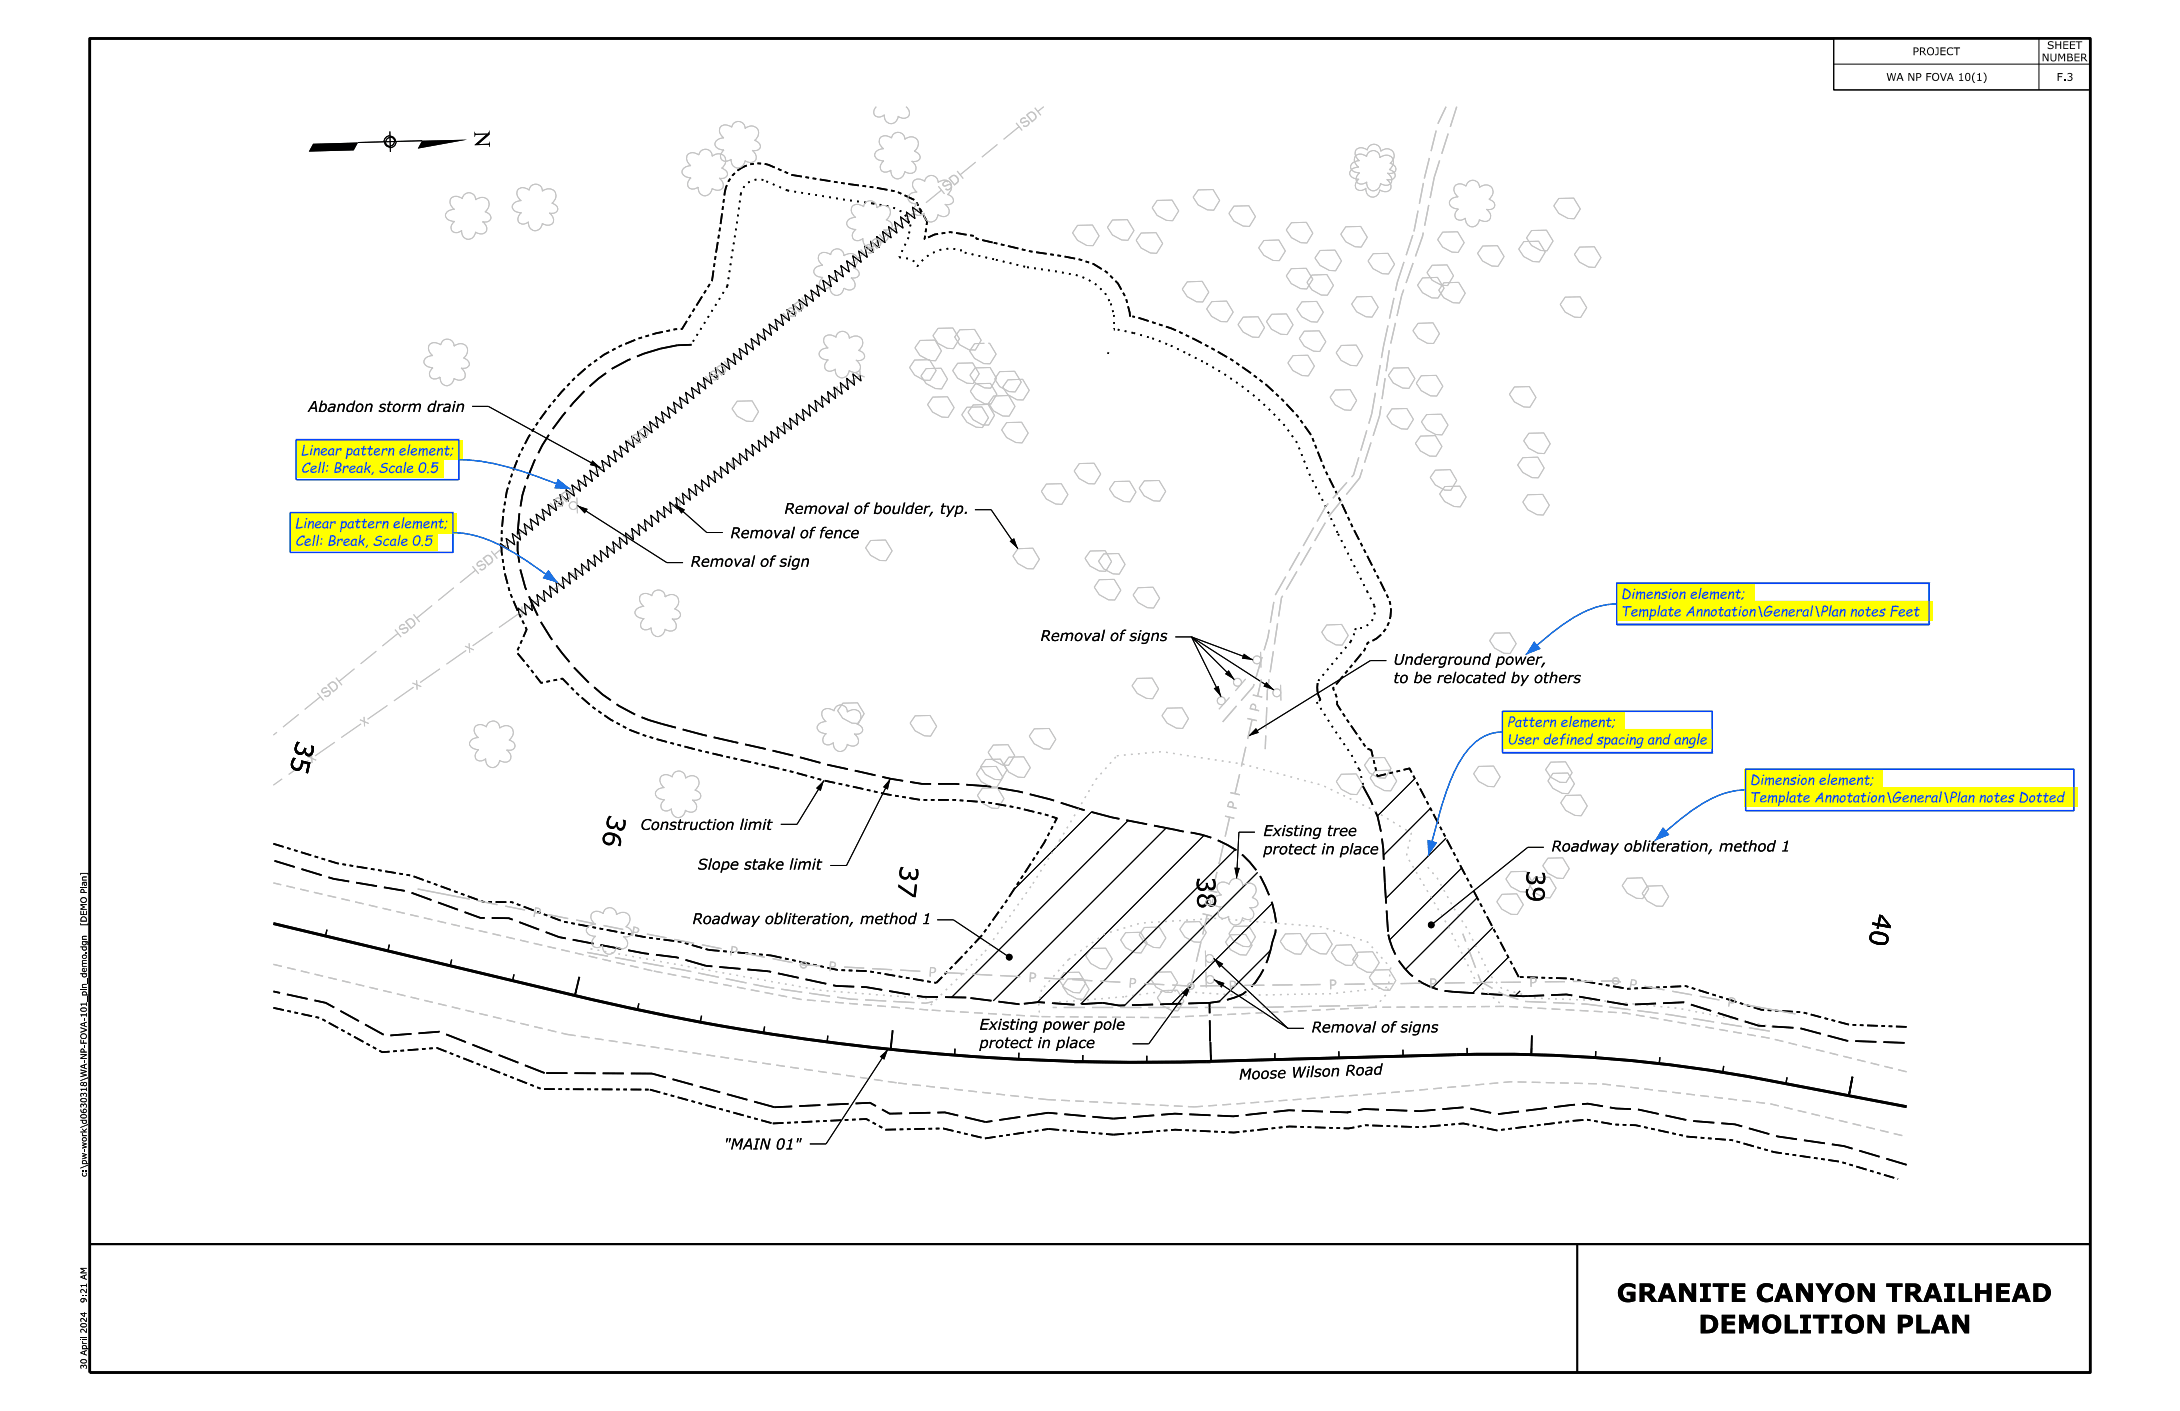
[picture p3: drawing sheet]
<svg xmlns="http://www.w3.org/2000/svg" width="432mm" height="279mm" viewBox="0 0 432 279" stroke-linecap="round" stroke-linejoin="round" font-family="sans-serif">
<defs><g id="words">
<g font-size="3.7">
<text x="58.8" y="146.4" transform="rotate(103 58.8 146.4)">3 5</text>
<text x="120.6" y="161.1" transform="rotate(103 120.6 161.1)">3 6</text>
<text x="178.4" y="171.2" transform="rotate(96 178.4 171.2)">3 7</text>
<text x="237" y="173.6" transform="rotate(88 237 173.6)">3</text>
<text x="302.4" y="172.2" transform="rotate(91 302.4 172.2)">3 9</text>
<text x="371.3" y="180.7" transform="rotate(101 371.3 180.7)">4 0</text>
<text x="320.2" y="257.8">GRANITE CANYON TRAILHEAD</text>
<text x="336.4" y="264">DEMOLITION PLAN</text>
</g>
<text font-size="3.7" fill="#c4c4c4" x="237.1" y="176.8" transform="rotate(88 237.1 176.8)">8</text>
<text font-size="3" x="94" y="26" transform="rotate(88 94 26)">N</text>
<g font-size="2.1">
<text x="61" y="81.6">Abandon storm drain</text>
<text x="155.4" y="101.8">Removal of boulder, typ.</text>
<text x="144.7" y="106.6">Removal of fence</text>
<text x="136.8" y="112.2">Removal of sign</text>
<text x="206.1" y="126.9">Removal of signs</text>
<text x="276" y="131.6">Underground power,</text>
<text x="276" y="135.3">to be relocated by others</text>
<text x="126.9" y="164.3">Construction limit</text>
<text x="250.2" y="165.5">Existing tree</text>
<text x="138.2" y="172.2">Slope stake limit</text>
<text x="250.2" y="169.2">protect in place</text>
<text x="307.3" y="168.6">Roadway obliteration, method 1</text>
<text x="137.2" y="183">Roadway obliteration, method 1</text>
<text x="194" y="203.9">Existing power pole</text>
<text x="194" y="207.5">protect in place</text>
<text x="259.8" y="204.4">Removal of signs</text>
<text x="245.4" y="213.8" transform="rotate(-2 245.4 213.8)">M o o s e</text>
<text x="255.8" y="213.4" transform="rotate(-2 255.8 213.4)">W ils o n</text>
<text x="266.5" y="213" transform="rotate(-2 266.5 213)">R o a d</text>
<text x="143.4" y="227.6">&quot;MAIN 01&quot;</text>
</g>
<g font-size="2" fill="#0040ff">
<text x="59.6" y="93.6">Cell: Break, Scale 0.5</text>
<text x="59.6" y="90.1">Linear pattern element;</text>
<text x="58.5" y="104.6">Linear pattern element;</text>
<text x="58.5" y="108.1">Cell: Break, Scale 0.5</text>
<text x="321.1" y="118.6">Dimension element;</text>
<text x="321.1" y="122">TemplateAnnotation\General\Plan notes Feet</text>
<text x="298.6" y="143.9">Pattern element;</text>
<text x="298.6" y="147.4">User defined spacing and angle</text>
<text x="346.6" y="155.4">Dimension element;</text>
<text x="346.6" y="158.8">TemplateAnnotation\General\Plan notes Dotted</text>
</g>
<g font-size="1.8">
<text x="15.9" y="231.4">/</text>
<text x="16.2" y="233">u</text>
</g>
<g font-size="1.5">
<text x="378.8" y="10.9">PROJECT</text>
<text x="405.5" y="9.7">SHEET</text>
<text x="373.6" y="16">WA NP FOVA 10(1)</text>
<text x="404.4" y="12.1">NUMBER</text>
<text x="407.4" y="16">F.3</text>
</g>
<g font-size="1.2">
<text x="17.2" y="183.1" transform="rotate(-90 17.2 183.1)">[DEMO Plan]</text>
<text x="17.2" y="233.1" transform="rotate(-90 17.2 233.1)">c:\pw-work\d0630318\WA-NP-FOVA-101_pln_demo.dgn</text>
<text x="17.2" y="258" transform="rotate(-90 17.2 258)">9:21 AM</text>
<text x="17.2" y="271.2" transform="rotate(-90 17.2 271.2)">30 April 2024</text>
</g>
</g></defs>
<g fill="none" stroke="#c4c4c4" stroke-width=".25" stroke-dasharray="4.2 1.4" stroke-linecap="butt">
<path d="M282.1 35.3l2.7-10.8 1.6-3.4M284.1 35.1l-2.3 11.7M288.5 21.1l-4.4 14M276.8 55.8l3.3-10M277.6 58.5l-2.4 10.9M280.1 45.8l2-10.5M281.8 46.8l-4.2 11.7M274 68.5l2.8-12.7M275.2 69.4l-1.9 12.9M269.3 94.7l-6 7.4-9.5 16.3-2.8 18.3-.4 11.6M271.7 81.9l2.3-13.4M273.3 82.3l-4 12.4"/>
<path d="M242.2 142.9l6-6.9 2.9-9.8 1.4-8.2 10.1-17.7 5.5-6.3 3.6-12.1M116.3 188.6l19.2 3.5 16.4 3.4 16.6 2.3 14.8 .8 1.5-.2M248.4 199.5h-39.9M271 199.1l-22.6 .4M350.6 204.2l-19.8-3.3-16.6-2.1-12.3-.5-4.2-1.4-4.4-2.5-3.6-9.5"/>
</g>
<g fill="none" stroke="#c4c4c4" stroke-width=".25" stroke-dasharray=".3 1.1" stroke-linecap="butt">
<path d="M217.1 154.3l4.1-4.7M221.2 149.6l8.9-.8 16.1 2.5 15.7 4.2 9.9 4.8 7.7 4.7-.9 4.4 8.4 14.3 5.7 11.3 4.8 4M204.6 174.9l5.3-8.5M209.9 166.4l7.2-12.1M183.6 197.7l-21-1.6-46-8.3M184.4 199l10.7-10.6M195.1 188.4l9.5-13.5M206.3 196l-.6 2.9 .3 2.4M211.7 190l-5.4 6M218.8 184.9l-7.1 5.1M222.6 197.4l-14.5 1.2M272.4 199.4l2.4-2.8 .6-5-4.5-5.1-9.1-3-21.1-1.6-14.7 .9-7.2 2.1"/>
<path d="M274.7 195.5l-10.6 1.2-18.2 .4-14.2-1-9.1 1.3M351.2 203.3l-18.7-3.6-15.8-1.6-12.5-.4-6.7-1.9-2.4-2.8-4.4-8.9-2.7-4.1-3.3-6.2-2.2-2.4"/>
</g>
<g fill="none" stroke="#c4c4c4" stroke-width=".2">
<path d="M89.5 39.1l.5-.2h.6l1 .4a1.31 1.31 0 0 1 1.4-1.1 1.31 1.31 0 0 1 1.2 1.4 1.53 1.53 0 0 1 1.6-.5 1.53 1.53 0 0 1 1.1 1.3l-.3 1-.5 .5a1.19 1.19 0 0 1 1 1.6l-.5 .4h-1a1.28 1.28 0 0 1 .8 1.2 1.28 1.28 0 0 1-.8 1.2l-.8-.1-.6-.2a1.4 1.4 0 0 1-1.6 1.4 1.4 1.4 0 0 1-1.2-1.8 1.14 1.14 0 0 1-1.4 .4 1.14 1.14 0 0 1-.5-1.5l.5-.6a1.49 1.49 0 0 1-1.7-1.5l.5-.6 1.2-.3a1.53 1.53 0 0 1-.5-2.4zM102.7 37.4l.8-.3 .7 .2 .6 .3a1.31 1.31 0 0 1 1.4-1.1 1.31 1.31 0 0 1 1.2 1.4 1.51 1.51 0 0 1 2-.4 1.51 1.51 0 0 1 .6 1.9l-.7 .9a1.08 1.08 0 0 1 1 .6 1.08 1.08 0 0 1-.2 1.1l-.5 .2h-.8a1.28 1.28 0 0 1 .8 1.2 1.28 1.28 0 0 1-.7 1.2l-.9-.1-.6-.3a1.4 1.4 0 0 1-1.5 1.5 1.4 1.4 0 0 1-1.2-1.7 1.14 1.14 0 0 1-1.4 .3 1.14 1.14 0 0 1-.7-1.2l.2-.5 .5-.5a1.44 1.44 0 0 1-1.8-1.4l.3-.4 .5-.3 .9-.3a1.55 1.55 0 0 1-.5-2.3zM136.2 30.7a1.67 1.67 0 0 1 2.2 0 1.31 1.31 0 0 1 1.5-1.1 1.31 1.31 0 0 1 1.1 1.3 1.51 1.51 0 0 1 2-.3 1.51 1.51 0 0 1 .6 1.9l-.7 .8a1.1 1.1 0 0 1 .9 1.8l-.5 .2h-.8a1.31 1.31 0 0 1 .2 2.3l-.7 .1-1-.4a1.4 1.4 0 0 1-1.5 1.5 1.4 1.4 0 0 1-1.2-1.8 1.15 1.15 0 0 1-1.4 .4 1.15 1.15 0 0 1-.7-1.2l.3-.5 .4-.5a1.49 1.49 0 0 1-1.8-1.4l.3-.4 .5-.4 .9-.2a1.69 1.69 0 0 1-.6-2.1zM142.9 25l.8-.3 1.3 .5a1.31 1.31 0 0 1 1.4-1.1 1.31 1.31 0 0 1 1.2 1.3 1.55 1.55 0 0 1 2.4 0 1.55 1.55 0 0 1-.5 2.4 1.23 1.23 0 0 1 1 1.6l-.7 .4h-.8a1.32 1.32 0 0 1 .3 2.3l-.9 .1-.8-.4a1.4 1.4 0 0 1-1.6 1.5 1.4 1.4 0 0 1-1.2-1.8 1.14 1.14 0 0 1-1.5 .4 1.14 1.14 0 0 1-.5-1.5l.6-.7a1.43 1.43 0 0 1-1.7-1.4l.6-.7 1.1-.3a1.52 1.52 0 0 1-.5-2.3zM173.6 21.1a1.09 1.09 0 0 0-.6 1.3 1.09 1.09 0 0 0 1.1 .8l1.1-.4a1.4 1.4 0 0 0 1.2 1.7 1.4 1.4 0 0 0 1.5-1.5 1.3 1.3 0 0 0 1.3 .4 1.3 1.3 0 0 0 .9-1l-.1-.6-.5-.7M174.5 27.1l.5-.2h.7l.9 .4a1.31 1.31 0 0 1 1.4-1.1 1.31 1.31 0 0 1 1.2 1.4 1.5 1.5 0 0 1 2-.4 1.5 1.5 0 0 1 .6 1.9l-.7 .9a1.23 1.23 0 0 1 1 1.5l-.7 .5-.8-.1a1.27 1.27 0 0 1 .8 1.2 1.27 1.27 0 0 1-.7 1.2h-.9l-.6-.3a1.4 1.4 0 0 1-1.5 1.4 1.4 1.4 0 0 1-1.2-1.7 1.17 1.17 0 0 1-1.4 .4 1.17 1.17 0 0 1-.7-1.3l.6-.9a1.44 1.44 0 0 1-1.7-1.4l.2-.5 .5-.3 1-.2a1.52 1.52 0 0 1-.5-2.4zM181.1 35.7l.5-.2h.6l1 .4a1.33 1.33 0 0 1 1.4-1.2 1.33 1.33 0 0 1 1.2 1.4 1.55 1.55 0 0 1 1.6-.4 1.55 1.55 0 0 1 1.1 1.3l-.2 .7-.6 .8a1.19 1.19 0 0 1 1 1.6l-.7 .4h-.8a1.29 1.29 0 0 1 .8 1.1 1.29 1.29 0 0 1-.8 1.3h-.5l-.9-.4a1.38 1.38 0 0 1-1.6 1.5 1.38 1.38 0 0 1-1.1-1.8 1.17 1.17 0 0 1-1.3 .5 1.17 1.17 0 0 1-.9-1.1l.2-.5 .5-.7a1.44 1.44 0 0 1-1.7-1.4l.2-.4 .5-.4 1-.2a1.54 1.54 0 0 1-.5-2.3zM185.9 36.9l1.2 1.5M186.5 37.6l-3.1 2.5M189.6 33.9l1.2 1.4M193.3 32.1l-3.1 2.5M197.6 28.6l-3.1 2.5"/>
<path d="M201.3 24.3l1.2 1.5M201.9 25.1l-3.1 2.5M205 21.3l1.2 1.5M206.7 21.1l-1.1 1M229.2 39.7l3-.1 1.3 2.2-1.2 1.9-1.3-.1-1.8-.9-1-1.6zM237.3 37.6l3-.1 1.3 2.2-1.2 1.9h-1.3l-1.8-1-1-1.5zM268.6 29.7a1.61 1.61 0 0 1 2.2 0 1.33 1.33 0 0 1 1.5-1.1 1.33 1.33 0 0 1 1.2 1.4 1.52 1.52 0 0 1 2.2-.2 1.52 1.52 0 0 1-.1 2.3l-.3 .2a1.01 1.01 0 0 1 1.1 .8 1.01 1.01 0 0 1-.5 1.2h-1.1a1.28 1.28 0 0 1 .9 1.2 1.28 1.28 0 0 1-.8 1.2l-.9-.1-.6-.3a1.38 1.38 0 0 1-1.5 1.5 1.38 1.38 0 0 1-1.2-1.7 1.16 1.16 0 0 1-1.3 .3 1.16 1.16 0 0 1-.8-1.2l.7-1a1.43 1.43 0 0 1-1.8-1.4l.3-.4 .5-.4 .9-.2a1.63 1.63 0 0 1-.6-2.1zM268.6 30.8l.5-.3h.6l1 .5a1.31 1.31 0 0 1 1.4-1.2 1.31 1.31 0 0 1 1.2 1.4 1.54 1.54 0 0 1 1.6-.5 1.54 1.54 0 0 1 1.1 1.4l-.1 .6-.7 .9a1.08 1.08 0 0 1 1 .6 1.08 1.08 0 0 1-.2 1.2l-.5 .2h-.8a1.28 1.28 0 0 1 .8 1.1 1.28 1.28 0 0 1-.8 1.2h-.8l-.6-.3a1.4 1.4 0 0 1-1.6 1.4 1.4 1.4 0 0 1-1.2-1.7 1.16 1.16 0 0 1-1.2 .4 1.16 1.16 0 0 1-.8-1l.2-.7 .4-.5a1.49 1.49 0 0 1-1.7-1.4l.5-.7 1.2-.3a1.57 1.57 0 0 1-.5-2.3zM288.4 36.6l.5-.2h.6l.9 .5a1.33 1.33 0 0 1 1.4-1.2 1.33 1.33 0 0 1 1.3 1.4 1.49 1.49 0 0 1 1.9-.4 1.49 1.49 0 0 1 .6 1.9l-.7 .9a1.09 1.09 0 0 1 1 .6 1.09 1.09 0 0 1-.1 1.1l-.6 .3h-.8a1.28 1.28 0 0 1 .9 1.1 1.28 1.28 0 0 1-.8 1.2h-.9l-.6-.3a1.4 1.4 0 0 1-1.5 1.4 1.4 1.4 0 0 1-1.2-1.7 1.14 1.14 0 0 1-1.4 .4 1.14 1.14 0 0 1-.7-1.3l.7-.9a1.39 1.39 0 0 1-1.7-1.7l.6-.5 1-.2a1.55 1.55 0 0 1-.4-2.4zM308.8 39.3l2.9-.1 1.3 2.2-1.2 1.9h-1.2l-1.8-1-1-1.6zM158.8 58.9l1.2 1.5M162.5 50.2l.5-.2h.6l.9 .4a1.31 1.31 0 0 1 1.4-1.1 1.31 1.31 0 0 1 1.2 1.4 1.55 1.55 0 0 1 1.7-.5 1.55 1.55 0 0 1 1 1.3l-.3 1-.4 .6a1.01 1.01 0 0 1 1 .7 1.01 1.01 0 0 1-.5 1.2h-1a1.29 1.29 0 0 1 .8 1.2 1.29 1.29 0 0 1-.8 1.2h-.6l-.9-.4a1.4 1.4 0 0 1-1.5 1.5 1.4 1.4 0 0 1-1.2-1.7 1.16 1.16 0 0 1-1.4 .3 1.16 1.16 0 0 1-.7-1.2l.7-1a1.44 1.44 0 0 1-1.8-1.4l.5-.6 1.2-.4a1.49 1.49 0 0 1-.4-2.3z"/>
<path d="M162.5 57.2l-3.1 2.5M166.8 53.7l-3.1 2.5M169 40.7l.5-.2h.6l1 .4a1.31 1.31 0 0 1 1.4-1.1 1.31 1.31 0 0 1 1.2 1.4 1.53 1.53 0 0 1 1.6-.5 1.53 1.53 0 0 1 1.1 1.3l-.4 1-.5 .5a1.19 1.19 0 0 1 1.1 1.6l-.7 .4h-.9a1.27 1.27 0 0 1 .9 1.2 1.27 1.27 0 0 1-.8 1.2l-.9-.1-.5-.2a1.4 1.4 0 0 1-1.6 1.4 1.4 1.4 0 0 1-1.2-1.8 1.14 1.14 0 0 1-1.5 .4 1.14 1.14 0 0 1-.5-1.5l.6-.7a1.49 1.49 0 0 1-1.8-1.4l.5-.6 1.3-.4a1.53 1.53 0 0 1-.5-2.3zM170.5 49.4l1.2 1.5M171.1 50.2l-3.1 2.5M174.2 46.4l1.2 1.5M177.9 44.7l-3.1 2.5M182.2 41.1l-3.1 2.5M213.4 44.6h3l1.3 2.1-1.2 1.9h-1.2l-1.9-1-1-1.5zM220.3 43.6l3-.1 1.3 2.1-1.2 2-1.2-.1-1.9-1-.9-1.5zM226 46.1h3l1.3 2.1-1.2 2-1.2-.1-1.9-1-1-1.5zM235.2 55.8l2.9-.1 1.3 2.2-1.2 1.9h-1.2l-1.8-1.1-1-1.4z"/>
<path d="M240 59.7l3-.1 1.3 2.2-1.2 1.9h-1.3l-1.8-1-1-1.5zM244.4 40.8l3-.1 1.3 2.2-1.2 1.9h-1.3l-1.8-1-1-1.5zM250.3 47.6l3-.1 1.3 2.2-1.2 1.9h-1.2l-1.9-1-1-1.5zM255.8 53.2l2.9-.1 1.3 2.2-1.2 1.9h-1.2l-1.8-1-1-1.6zM255.8 44.1l3-.1 1.2 2.2-1.1 1.9-1.3-.1-1.8-.9-1-1.6zM257.9 59.8l2.9-.1 1.3 2.1-1.2 2-1.2-.1-1.9-1-.9-1.5zM259.9 54.5l2.9-.1 1.3 2.1-1.2 2-1.2-.1-1.8-1-1-1.5zM261.5 49.6l2.9-.1 1.3 2.2-1.2 1.9h-1.2l-1.8-1-1-1.5zM266.6 44.9l2.9-.1 1.3 2.2-1.2 1.9h-1.2l-1.8-1-1-1.5zM268.7 58.8l3-.1 1.3 2.2-1.2 1.9-1.3-.1-1.8-1-1-1.5zM272 50.2h2.9l1.3 2.1-1.2 2-1.2-.1-1.8-1-1-1.5zM281.8 55l2.9-.1 1.3 2.2-1.2 1.9h-1.2l-1.8-1-1-1.5z"/>
<path d="M283.7 52.5h2.9l1.3 2.1-1.2 2-1.2-.1-1.8-1-1.1-1.5zM285.8 46l2.9-.1 1.3 2.1-1.2 2-1.2-.1-1.8-1-1-1.5zM286 56l2.9-.1 1.3 2.2-1.1 1.9-1.3-.1-1.8-1-1-1.4zM288.9 41.4h.1M293.7 48.7l2.9-.1 1.3 2.2-1.2 1.9h-1.2l-1.8-1-1-1.5zM301.8 47.8h3l1.3 2.1-1.2 2-1.3-.1-1.8-1-1-1.5zM303.4 45.6h2.9l1.3 2.1-1.2 2-1.2-.1-1.8-1-1-1.5zM310 58.8h3l1.3 2.1-1.2 2-1.2-.1-1.9-1-1-1.5zM312.9 48.9h2.9l1.3 2.1-1.2 2-1.2-.1-1.9-1-.9-1.5zM85.5 67.9h.8l1 .4a1.31 1.31 0 0 1 1.4-1.1 1.31 1.31 0 0 1 1.2 1.3 1.54 1.54 0 0 1 1.6-.4 1.54 1.54 0 0 1 1.1 1.2l-.2 .9-.6 .7a1.22 1.22 0 0 1 1 1.6l-.7 .4h-.8a1.32 1.32 0 0 1 .3 2.3l-.8 .1-.9-.4a1.4 1.4 0 0 1-1.5 1.5 1.4 1.4 0 0 1-1.2-1.8 1.14 1.14 0 0 1-1.5 .4 1.14 1.14 0 0 1-.5-1.5l.6-.7a1.49 1.49 0 0 1-1.8-1.4l.2-.4 .5-.4 1-.2a1.37 1.37 0 0 1-.8-1.2 1.37 1.37 0 0 1 .6-1.3M136 78.8l-3 2.5M139.7 74.5l1.2 1.5"/>
<path d="M140.3 75.2l-3 2.6M143.4 71.5l1.2 1.5M146 79.4h3l1.2 2.1-1.1 2-1.3-.1-1.8-1-1-1.5zM147.1 69.7l-3.1 2.5M151.4 66.2l-3.1 2.5M155.1 62l1.2 1.5M155.7 62.7l-3.1 2.5M163.5 66.6l.5-.3 .6 .1 1 .4a1.31 1.31 0 0 1 1.4-1.2 1.31 1.31 0 0 1 1.2 1.4 1.55 1.55 0 0 1 1.6-.4 1.55 1.55 0 0 1 1.1 1.3l-.2 .6-.6 .9a1.19 1.19 0 0 1 1 1.6l-.7 .4-.8-.1a1.28 1.28 0 0 1 .8 1.2 1.28 1.28 0 0 1-.8 1.2h-.5l-.9-.3a1.4 1.4 0 0 1-1.5 1.4 1.4 1.4 0 0 1-1.2-1.7 1.17 1.17 0 0 1-1.3 .4 1.17 1.17 0 0 1-.9-1l.2-.5 .5-.7a1.44 1.44 0 0 1-1.7-1.4l.4-.6 1.3-.4a1.53 1.53 0 0 1-.5-2.3zM165 77l1.7 .8M165.2 77.9l-3.9 2.7M165.8 76.5l.1 1.9M169.5 73.9l1.7 .7"/>
<path d="M170.3 73.3l.1 1.9M170.4 74.3l-3.9 2.7M181.2 71.3l2.9-.1 1.3 2.2-1.2 1.9h-1.2l-1.8-1-1-1.5zM182.2 67.4l3-.1 1.3 2.2-1.2 1.9h-1.2l-1.9-1-1-1.5zM183.4 73l3-.1 1.3 2.2-1.2 1.9-1.2-.1-1.9-.9-1-1.6zM184.7 78.6h3l1.3 2.1-1.2 2-1.3-.1-1.8-1-1-1.5zM185.8 65l2.9-.1 1.3 2.2-1.2 1.9h-1.2l-1.8-1-1-1.5zM189.7 71.9h3l1.3 2.1-1.2 2-1.3-.1-1.8-1-1-1.5zM190.1 65.3l2.9-.1 1.3 2.2-1.1 1.9h-1.3l-1.8-1-1-1.6zM193.1 72.8h3l1.3 2.1-1.2 2-1.2-.1-1.9-1-1-1.5zM193.2 76l3-.1 1.2 2.2-1.1 1.9h-1.2l-1.9-1-1-1.5zM195.8 68l.2-.1 1.3 2.2-1.2 1.9h-1.2l-1.9-1-.9-1.5 .9-1.4 2-.1"/>
<path d="M196.8 78.4l3-.1 1.2 2.2-1.1 1.9h-1.3l-1.8-1-1-1.5zM198 73.6l3-.1 1.3 2.2-1.2 1.9-1.3-.1-1.8-.9-1-1.6zM199.6 75.2l3-.1 1.3 2.2-1.2 1.9h-1.3l-1.8-1.1-1-1.4zM246.2 62.8l3-.1 1.3 2.2-1.2 1.9-1.2-.1-1.9-.9-1-1.5zM251.9 62.2h2.9l1.3 2.1-1.1 2-1.3-.1-1.9-1-.9-1.5zM256.1 70.4l2.9-.1 1.3 2.2-1.1 1.9h-1.3l-1.8-1-1-1.5zM258.3 65.6l3-.1 1.3 2.2-1.2 1.9-1.2-.1-1.9-1-.9-1.5zM264.5 77.2h2.9l1.3 2.1-1.2 1.9h-1.2l-1.8-1-1-1.5zM265.7 68.4l2.9-.1 1.3 2.2-1.2 1.9h-1.2l-1.9-1-.9-1.6zM276 72.9l2.9-.1 1.3 2.2-1.1 1.9-1.3-.1-1.8-1-1-1.5zM280.9 64l2.9-.1 1.3 2.2-1.1 1.9h-1.3l-1.8-1-1-1.5zM281.5 74.4l3-.1 1.3 2.2-1.2 1.9h-1.2l-1.9-1-1-1.5z"/>
<path d="M300 76.6h2.9l1.3 2.1-1.2 1.9h-1.2l-1.8-1-1-1.5zM109 99.6l1.2 1.5M112.7 96.6l1.2 1.5M114.3 98.5l.1 3.1M116.3 94.8l-3 2.5M120.6 91.3l-3 2.5M124.4 87.1l1.2 1.4M125 87.8l-3.1 2.5M128.1 84l1.2 1.5M131.7 82.3l-3 2.5M133.8 98.9l1.7 .7M134 99.7l-3.9 2.7"/>
<path d="M134.6 98.3l.1 1.9M139.2 96.1l-3.9 2.7M144.2 91.6l1.7 .8M144.4 92.4l-3.9 2.7M145 91.1l.1 1.8M149.6 88.8l-3.9 2.7M154.6 84.3l1.7 .8M154.8 85.2l-3.9 2.7M155.4 83.7l.1 1.9M160 81.5l-3.9 2.7M191.5 80.6h3l1.3 2.1-1.2 2-1.2-.1-1.9-1-1-1.5zM192.8 80.2l2.9-.1 1.3 2.1-1.2 2-1.2-.1-1.8-1-1.1-1.5z"/>
<path d="M199.4 83.7l3-.1 1.3 2.2-1.2 1.9-1.3-.1-1.8-1-1-1.5zM207.3 95.8h2.9l1.3 2.1-1.2 2-1.2-.1-1.8-1-1-1.5zM213.8 91.8l2.9-.1 1.3 2.2-1.2 1.9h-1.2l-1.9-1-.9-1.5zM220.8 95.4l2.9-.1 1.3 2.1-1.2 2-1.2-.1-1.9-1-1-1.5zM226.7 95.2l2.9-.1 1.3 2.2-1.2 1.9h-1.2l-1.9-1-1-1.5zM275.7 81l3-.1 1.3 2.1-1.2 2-1.3-.1-1.8-1-1-1.5zM281.4 86.4l2.9-.1 1.3 2.1-1.2 1.9h-1.2l-1.9-1-.9-1.5zM282.6 82.1l2.9-.1 1.3 2.2-1.2 1.9-1.2-.1-1.9-.9-.9-1.6zM284.3 93.1l3-.1 1.2 2.1-1.1 2-1.3-.1-1.8-1-1-1.5zM286.2 96.3h2.9l1.3 2.1-1.2 2-1.2-.1-1.9-1-.9-1.5zM301.6 90.6l3-.1 1.3 2.2-1.2 1.9h-1.2l-1.9-1-1-1.5zM302.6 98l3-.1 1.3 2.1-1.2 2-1.3-.1-1.8-1-1-1.5z"/>
<path d="M302.8 85.8l3-.1 1.3 2.2-1.2 1.9-1.3-.1-1.8-.9-1-1.5zM85.6 119.9l-3.1 2.5M89.9 116.4l-3.1 2.5M93.6 112.1l1.2 1.5M94.2 112.9l-3.1 2.5M97.3 109.1l1.2 1.5M101 107.4l-3.1 2.5M105.3 103.9l-3.1 2.5M107.9 117.9l-3.9 2.7M109.6 100.3l-3.1 2.5M113 113.4l1.7 .8M113.2 114.2l-3.9 2.8"/>
<path d="M113.8 112.9v1.8M118.4 110.6l-4 2.7M123.4 106.2l1.7 .7M123.6 107l-3.9 2.7M124.2 105.6l.1 1.9M127 117.7l.5-.2h.7l.9 .5a1.31 1.31 0 0 1 1.4-1.2 1.31 1.31 0 0 1 1.2 1.4 1.51 1.51 0 0 1 2-.3 1.51 1.51 0 0 1 .6 1.9l-.7 .8a1.11 1.11 0 0 1 .9 1.8l-.6 .2h-.8a1.32 1.32 0 0 1 .3 2.2l-.8 .1-.9-.3a1.4 1.4 0 0 1-1.5 1.4 1.4 1.4 0 0 1-1.2-1.7 1.15 1.15 0 0 1-1.4 .4 1.15 1.15 0 0 1-.7-1.2l.2-.5 .5-.5a1.49 1.49 0 0 1-1.8-1.4l.3-.4 .5-.4 .9-.2a1.58 1.58 0 0 1-.5-2.4zM128.8 103.3l-3.9 2.8M172.4 107l3-.1 1.3 2.2-1.2 1.9h-1.2l-1.9-1-1-1.5zM201.6 108.7l3-.2 1.3 2.2-1.2 1.9h-1.3l-1.8-1-1-1.5zM215.9 109.1l3-.1 1.3 2.2-1.2 1.9h-1.3l-1.8-1-1-1.5zM217.7 114.8l3-.1 1.3 2.2-1.2 1.9h-1.2l-1.9-1-1-1.5zM218.6 109.7l3-.1 1.2 2.2-1.1 1.9-1.2-.1-1.9-1-1-1.5z"/>
<path d="M225.4 116.4l3-.1 1.3 2.2-1.2 1.9-1.2-.1-1.9-1-1-1.5zM62.9 137.2l1.2 1.5M63.5 138l-3.1 2.5M66.5 134.2l1.2 1.5M70.2 132.4l-3.1 2.5M74.5 128.9l-3.1 2.5M76.7 139.7l-3.9 2.7M78.2 124.7l1.2 1.5M78.8 125.4l-3.1 2.5M81.7 135.3l1.7 .7M81.9 136.1l-3.9 2.7M81.9 121.7l1.2 1.5"/>
<path d="M82.5 134.7l.1 1.9M87.1 132.4l-3.9 2.7M92.1 128l1.7 .7M92.3 128.8l-3.9 2.7M92.9 127.4l.1 1.9M97.5 125.2l-3.9 2.7M102.5 120.7l1.7 .7M102.7 121.5l-3.9 2.7M103.4 120.1v1.9M166.9 139.2h3l1.3 2.1-1.2 2-1.3-.1-1.8-1-1-1.5zM225.2 134.3h3l1.3 2.1-1.2 2-1.2-.1-1.9-1-1-1.5zM243.5 138.1l-2.1 2.3"/>
<path d="M246.7 134.4l-2 2.4M249.7 129.1l.1 3.1M253.6 135.6l.1 3.1M262.8 123.8l2.9-.2 1.4 2.2-1.2 1.9h-1.3l-1.8-1-1-1.5zM296.1 125.4l2.9-.1 1.3 2.2-1.2 1.9h-1.2l-1.8-1.1-1-1.4zM54.9 145l-.7 .6M55.9 154.2l-1.7 1.3M59.2 141.5l-3.1 2.5M60.9 149.8l1.7 .7M66.3 147l-3.9 2.7M71.3 142.5l1.7 .8M71.5 143.3l-3.9 2.7"/>
<path d="M72.1 142l.1 1.8M94.3 143.7l.5-.2h.6l.9 .4a1.31 1.31 0 0 1 1.5-1.1 1.31 1.31 0 0 1 1.2 1.4 1.55 1.55 0 0 1 1.6-.5 1.55 1.55 0 0 1 1.1 1.3l-.2 .7-.6 .8a1.1 1.1 0 0 1 .9 .7 1.1 1.1 0 0 1-.1 1.1l-.5 .2h-.8a1.27 1.27 0 0 1 .8 1.2 1.27 1.27 0 0 1-.8 1.2l-.9-.1-.5-.2a1.4 1.4 0 0 1-1.6 1.4 1.4 1.4 0 0 1-1.2-1.8 1.13 1.13 0 0 1-1.5 .4 1.13 1.13 0 0 1-.5-1.4l.6-.8a1.53 1.53 0 0 1-1.8-1.4l.5-.6 1.3-.3a1.55 1.55 0 0 1-.5-2.4zM131.1 153.6l.5-.2h.6l.9 .4a1.33 1.33 0 0 1 1.5-1.1 1.33 1.33 0 0 1 1.2 1.4 1.49 1.49 0 0 1 1.9-.4 1.49 1.49 0 0 1 .6 1.9l-.6 .9a1.09 1.09 0 0 1 .9 .6 1.09 1.09 0 0 1-.1 1.1l-.5 .2h-.8a1.27 1.27 0 0 1 .8 1.2 1.27 1.27 0 0 1-.8 1.2l-.9-.1-.6-.3a1.4 1.4 0 0 1-1.5 1.5 1.4 1.4 0 0 1-1.2-1.7 1.18 1.18 0 0 1-1.9 0 1.18 1.18 0 0 1 .5-1.8v-.1a1.31 1.31 0 0 1-1.7-1.6l.7-.5 1-.2a1.55 1.55 0 0 1-.5-2.4zM163.1 140.5l.5-.2h.7l.9 .5a1.31 1.31 0 0 1 1.4-1.2 1.31 1.31 0 0 1 1.2 1.4 1.54 1.54 0 0 1 1.7-.5 1.54 1.54 0 0 1 1 1.4l-.1 .6-.7 .9a1.19 1.19 0 0 1 1 1.5l-.7 .5-.8-.1a1.26 1.26 0 0 1 .8 1.2 1.26 1.26 0 0 1-.7 1.2h-.9l-.6-.3a1.4 1.4 0 0 1-1.5 1.4 1.4 1.4 0 0 1-1.2-1.7 1.14 1.14 0 0 1-1.4 .4 1.14 1.14 0 0 1-.7-1.3l.2-.5 .5-.4a1.49 1.49 0 0 1-1.8-1.5l.5-.6 1.2-.3a1.59 1.59 0 0 1-.5-2.4zM181.3 141.7h2.9l1.3 2.1-1.2 2-1.2-.1-1.8-1-1-1.5zM194.4 151.8h2.9l1.3 2.1-1.2 2-1.2-.1-1.8-1-1-1.5zM194.6 156.1l3-.1 1.3 2.2-1.2 1.9-1.3-.1-1.8-1-1-1.5zM195.2 150.4l3-.1 1.3 2.2-1.2 1.9-1.3-.1-1.8-.9-1-1.5zM196.7 147.5h3l1.3 2.1-1.2 2-1.3-.1-1.8-1-1-1.5zM199.8 149.9h3l1.3 2.1-1.2 2-1.3-.1-1.8-1-1-1.5zM204.9 144.3h2.9l1.3 2.1-1.2 1.9h-1.2l-1.8-1-1-1.5zM231.2 140.2h2.9l1.3 2.1-1.2 2-1.2-.1-1.8-1-1-1.5z"/>
<path d="M265.7 153.3l2.9-.1 1.3 2.2-1.2 1.9h-1.2l-1.8-1-1-1.5zM271.3 150.1l2.9-.1 1.3 2.2-1.1 1.9-1.3-.1-1.8-1-1-1.5zM272.4 152.6l2.9-.1 1.3 2.2-1.1 1.9h-1.3l-1.8-1.1-1-1.4zM292.9 151.8l2.9-.1 1.3 2.1-1.2 2-1.2-.1-1.8-1-1-1.5zM307.2 150.9l2.9-.1 1.3 2.2-1.2 1.9h-1.2l-1.9-1-1-1.5zM307.6 153.1h3l1.3 2.1-1.2 2-1.3-.1-1.8-1-1-1.5zM310.1 157.5l3-.1 1.3 2.2-1.2 1.9h-1.2l-1.9-1-1-1.5zM241.4 174.9l.5-.2h.7l.9 .4a1.33 1.33 0 0 1 1.4-1.1 1.33 1.33 0 0 1 1.2 1.4 1.49 1.49 0 0 1 2-.4 1.49 1.49 0 0 1 .6 1.9l-.7 .8a1.19 1.19 0 0 1 1.1 1.6l-.8 .4h-.8a1.27 1.27 0 0 1 .8 1.2 1.27 1.27 0 0 1-.7 1.2l-.9-.1-.6-.3a1.38 1.38 0 0 1-1.5 1.5 1.38 1.38 0 0 1-1.2-1.8 1.16 1.16 0 0 1-1.4 .4 1.16 1.16 0 0 1-.7-1.2l.7-1a1.44 1.44 0 0 1-1.8-1.4l.5-.6 1.2-.4a1.53 1.53 0 0 1-.5-2.3zM297.5 177.1l2.9-.1 1.3 2.1-1.2 2-1.2-.1-1.8-1-1-1.5zM299.3 172.6l3-.1 1.2 2.2-1.1 1.9h-1.3l-1.8-1-1-1.5zM304 173.8l2.9-.1 1.3 2.2-1.2 1.9-1.2-.1-1.8-1-1-1.4zM306.6 169.9h2.9l1.3 2.1-1.2 2-1.2-.1-1.8-1-1-1.5z"/>
<path d="M322.3 173.9l3-.1 1.3 2.2-1.2 1.9h-1.3l-1.8-1.1-1-1.4zM326.3 175.5l2.9-.1 1.3 2.2-1.2 1.9-1.2-.1-1.9-1-.9-1.5zM117.4 180.7l.5-.2h.6l1 .4a1.31 1.31 0 0 1 1.4-1.2 1.31 1.31 0 0 1 1.2 1.4 1.55 1.55 0 0 1 1.6-.4 1.55 1.55 0 0 1 1.1 1.3l-.3 1-.5 .5a1.19 1.19 0 0 1 1 1.6l-.7 .4h-.8a1.28 1.28 0 0 1 .8 1.1 1.28 1.28 0 0 1-.8 1.2l-.5 .1-.9-.4a1.4 1.4 0 0 1-1.5 1.4 1.4 1.4 0 0 1-1.3-1.7 1.14 1.14 0 0 1-1.4 .4 1.14 1.14 0 0 1-.5-1.5l.5-.7a1.44 1.44 0 0 1-1.7-1.4l.4-.6 1.3-.4a1.53 1.53 0 0 1-.5-2.3zM210.8 192.6l2.9-.1 1.4 2.2-1.2 1.9-1.3-.1-1.8-1-1-1.4zM211.5 193.9l3-.1 1.2 2.1-1.1 2-1.3-.1-1.8-1-1-1.5zM216 187.8l3-.1 1.3 2.2-1.2 1.9h-1.2l-1.9-1-.9-1.5zM223 184.7l2.9-.1 1.3 2.2-1.2 1.9-1.2-.1-1.8-1-1-1.5zM226.7 183.7l2.9-.1 1.3 2.1-1.2 2-1.2-.1-1.8-1-1.1-1.5zM229 192.5l3-.1 1.3 2.2-1.2 1.9h-1.3l-1.8-1-1-1.5zM230.3 196.1h2.9l1.3 2.1-1.2 2-1.2-.1-1.9-1-1-1.5zM234.7 182.6l2.9-.1 1.3 2.1-1.1 2-1.3-.1-1.8-1-1-1.5zM238.8 188.2v3.2"/>
<path d="M238.9 192.4v3.1M243.8 185.1l2.9-.1 1.3 2.2-1.2 1.9h-1.2l-1.9-1-1-1.6zM244.4 183.4h3l1.3 2.1-1.2 2-1.3-.1-1.8-1-1-1.5zM254.6 184.9h3l1.2 2.1-1.1 1.9h-1.3l-1.8-1-1-1.5zM259.6 184.9l3-.1 1.3 2.2-1.2 1.9-1.3-.1-1.8-.9-1-1.6zM264.7 187.2l3-.1 1.3 2.1-1.2 2-1.3-.1-1.8-1-1-1.5zM269 188.6l2.9-.1 1.3 2.1-1.2 1.9h-1.2l-1.9-1-1-1.5zM272.2 192.1l3-.1 1.3 2.2-1.2 1.9-1.3-.1-1.8-1-1-1.5z"/>
<circle cx="113.5" cy="100.1" r=".78"/>
<circle cx="241.9" cy="138.8" r=".78"/>
<circle cx="245.1" cy="135.1" r=".78"/>
<circle cx="249" cy="130.7" r=".78"/>
<circle cx="252.9" cy="137.2" r=".79"/>
<circle cx="239.6" cy="189.8" r=".78"/>
<circle cx="239.7" cy="194" r=".79"/>
</g>
<g fill="none" stroke="#000" stroke-width=".2">
<path d="M77.2 26.9a1.2 1.2 0 0 0-1.1 1.2M77.2 26l.1 4.1M77.3 27.2a.81 .81 0 0 0-.9 .9M78.1 28a.83 .83 0 0 1-.8 .9M78.5 28a1.21 1.21 0 0 1-1.2 1.2M83.6 27.9l-12.7 .3M193.1 100.9h3.2l5.3 7.8M163.2 154.6l-5.3 8.6h-3.2M176.4 154.2l-8.7 17.2h-3.2M280.2 154.2l-7.4 7.4M216.2 160.8l-15.4 15.3M223.4 162.5l-34.9 35"/>
<path d="M231 164l-34.3 34.2M238.5 165.4l-33 33M244.7 168.2l-30.6 30.6M249.1 172.8l-26.3 26.3M252 178.9l-19.9 19.9M283.4 160.1l-9.4 9.3M286.4 166l-11.9 11.9M289.5 171.9l-14.3 14.2M292.6 177.8l-14.2 14.1M251.6 188.2l-10.1 10.1M295.7 183.7l-11.9 11.8M298.8 189.5l-7.1 7.1"/>
<path d="M301.1 196.2l-1 1"/>
</g>
<g fill="#000">
<path d="M62 28.5l8.9-.3-.8 1.6-8.9 .2zM83.6 27.9l8.9-.2-9.7 1.7zM200 107.2l.9-.6 .7 2.1zM161.6 156.1l1.6-1.5-.6 2zM176.4 154.2l-.5 2.2-1-.5z"/>
<path d="M76.1 28.1h.3l.3 .5 .6 .3v.3a1.22 1.22 0 0 1-1.2-1.1z" fill-rule="evenodd"/>
<path d="M77.2 26.9a1.19 1.19 0 0 1 1.3 1.1h-.4l-.3-.6-.5-.2z" fill-rule="evenodd"/>
</g>
<g fill="none" stroke="#000" stroke-width=".34" stroke-dasharray="4.2 1.4" stroke-linecap="butt">
<path d="M127.5 70l3.3-1M130.8 69l3.4-.6M134.2 68.4l2.8-.1M261 135.3a4.8 4.8 0 0 0 .5 3.3M131.1 143.3a33.9 33.9 0 0 1-17.3-11 45.3 45.3 0 0 1-10.8-19.6 36.9 36.9 0 0 1 2.8-21.4 49.9 49.9 0 0 1 12.7-16.3l2.8-2 3.1-1.7 3.1-1.3M139.3 145.5l-8.2-2.2M145.5 146.9l-6.2-1.4M195.6 155.7l-6.4-.5h-6.6l-6.2-1-12.4-2.8-6.2-1.6-12.3-2.9M201.9 156.7l-6.3-1M208 158.3l-6.1-1.6M269.9 155.6a24 24 0 0 1 4.1 12.8l.3 6.3M214.1 160.2l-6.1-1.9"/>
<path d="M220.2 161.9l-6.1-1.7M232.7 164.3l-12.5-2.4M274.3 174.7l.7 10.2M134.1 189.6l-6.5-.8-16.9-3.2-9.9-3.8h-5.7l-14.4-5.3-14.6-2.5-11.9-3.6M139.8 191.2l-5.7-1.6M152.2 192.3l-12.4-1.1M191.4 197.5l-8.6-.1-11.2-1.9-6-.3-13.4-2.9M201.9 198.9l-10.5-1.4M212.5 198.9l-6.9-.5-3.7 .5M218.4 198.6l-5.9 .3M221.7 199.1l-3.3-.5M239.6 198.6l-17.9 .5"/>
<path d="M251.7 188.1l.9-3.4 .2-1.9a22.7 22.7 0 0 0-6.6-13.4 22 22 0 0 0-11.7-4.7l-1.8-.4M275 185.1a13.6 13.6 0 0 0 12.8 11.3M287.8 196.4l13.9 .9M301.7 197.3l8.6-.4 11.9 2.1 11.3-.5 14.8 4.6 8.2 .5 9.4 2.5 11.7 .4M107.9 212.5l-20.9-8.2-10.6 .8-11.9-6.5-10.3-2.3M129.2 212.6l-21.3-.1M153.4 219.3l-24.2-6.7M239.7 206.2l-.1-7.6a18.8 18.8 0 0 0 6.6-1.7 14.7 14.7 0 0 0 5.5-8.8M195.2 222.2l-8.1-1.9-10.9 .2-3.9-2.1-18.9 .9M207.6 220.3l-12.4 1.9M220.6 221.5l-13-1.2M377.6 230.6l-12.4-3.7-13.1-1.9-8.5-2.4-8.8-.7-10.4-2.2-4.3-.2-5.6-1-3.2 .3-14.7 1.8-6.5-1.3-8.9 .7-11-.4-3.3 .7-11.6-.4-11 1.2-11.6-.6-12.1 1"/>
</g>
<g fill="none" stroke="#000" stroke-width=".34" stroke-dasharray=".3 1.1" stroke-linecap="butt">
<path d="M146.7 38.5a3.6 3.6 0 0 1 4.5-2.8M156 37.7l-4.8-2M156 37.7l11.3 1.8 5.6 .8M144.1 56.7l2.6-18.2M144.1 56.7l-7.2 11.6M172.9 40.3l3.7 .7 2.4 1.1 1.3 2.4M178.1 50.9l1.6 .3a2.46 2.46 0 0 1 2 1.5 7.8 7.8 0 0 1 8.6-3.2v.3l.8 .2M180 47l-1.9 3.9M180.3 44.5l-.3 2.5M191.1 50l6.2 1.4M197.3 51.4l6.1 1.5M203.4 52.9l7.6 1.2a11 11 0 0 1 7.9 4"/>
<path d="M218.9 58.1l1.1 2M215.1 64.4l2 .2M217.1 64.6h.3M217.7 64.7l3.7 .6M219.5 69.8v.3M220 60.1l.6 2.3M220.2 67l-.7 2.7M220.6 62.4l.1 1.2M220.7 63.8v.9l-.5 2.3M221.4 65.3l3.1 .6M224.5 65.9l3.7 1.1M228.2 67l3.7 1.4"/>
<path d="M231.9 68.4l3.5 1.8M235.4 70.2l3.5 1.8M238.9 72a56.7 56.7 0 0 1 15.7 12.4l2.3 3.3 2.6 6.5 2.9 5.7 2.6 5.8M265 105.7l5.8 11.4M270.8 117.1l1.4 2.8M272.2 119.9a3.5 3.5 0 0 1-3.7 4.5M260.8 139l3.3 5.1 3.6 5.3 1.5 3M261.3 134.5l-.3 .8M261.5 138.6l-.3 .2M267.5 127l-6.2 7.5M268.3 125.4l-.8 1.6M268.5 124.4l-.2 1"/>
<path d="M269.3 152.3l.8 3.3"/>
</g>
<g fill="none" stroke="#000" stroke-width=".34" stroke-dasharray="2.1 .7 .7 .7 .7 .7" stroke-linecap="butt">
<path d="M196.6 48l-3.2-.7v-.5l-2.8-.4a9.2 9.2 0 0 0-7.5 .9l.5-3.4-2.3-4.2-3.7-1.8-4.2-.8-5.6-.7-11-1.8-4.5-1.9a6.8 6.8 0 0 0-8.7 5.2l-2.6 17.7-5.9 9.6h-1.3a39.3 39.3 0 0 0-14.2 5 49.8 49.8 0 0 0-18.1 23.4 44.6 44.6 0 0 0-2.2 15.6l.6 4.1 1.1 4 1.6 3.8 1.7 3.5-2 4.6 4.9 6 4.2-.8a37.6 37.6 0 0 0 20.9 12.6l10.9 2.7a313.6 313.6 0 0 1 20 4.9l12.6 2.7 6.6 1.1a73.9 73.9 0 0 1 26.9 3.6l-2.5 4.9a250.6 250.6 0 0 1-12.2 18.2l-9.1 9.5M224 62.6l-.2-.1a9.3 9.3 0 0 0-1.5-4.9l-.1-.1a12.1 12.1 0 0 0-8.3-6.1l-3.6-.7-6.2-.9-7.4-1.8M54.2 167.1l12.6 3.9 14.7 2.4 14.2 5.2h5.7l10.2 3.9 16.5 3.1 6.6 .9 5.7 1.6M54.2 199.6l9.2 2 12.3 6.8 10.8-.9 20.8 8.2 21.4 .1M140.4 188.1l12.3 1.1M152.7 189.2l13.3 2.9 5.9 .2 13.6 2.3M300.8 193.5l-21.6-41.3-6.4 1.5-1.2-5.2-1-.3-5.8-8.7-.1-1.5-.6-1.8 6.2-7.5 .6-1.4a6.7 6.7 0 0 0 4.2-8.7l-7.2-14.2-5.5-11.5-2.6-6.7a50.1 50.1 0 0 0-15.7-14.9l-6-3.3a49.8 49.8 0 0 0-12.3-5l-1.5-.3M128.7 215.8l24.4 6.7M377.6 203.3l-11.3-.4-9.3-2.5-8.1-.4-15-4.7-11.6 .5-11.8-2.1-9.7-.2M153.1 222.5l18.5-.9 3.8 2.1 11.4-.3 8.3 2M195.1 225.4l12.6-1.8M207.7 223.6l12.9 1.1"/>
<path d="M220.6 224.7l12.2-1 11.6 .6 11-1.2 11.7 .3 3.4-.6 10.7 .4 8.6-.7 6.7 1.3 15.1-1.9 2.8-.2 5.4 1 4.2 .1 10.3 2.3 8.8 .7 8.3 2.3 13.1 1.9 11.5 3.5"/>
</g>
<g fill="none" stroke="#f5ca00" stroke-width=".2">
<path d="M233.2 36.4h.1M239.7 28h.1M245.5 24.9h.1M257.3 25.5h.1M264.7 23.1h.1M278.3 37.2h.1M279.1 33.4h.1M284.8 24.5h.1M208.5 55.4h.1M221.4 51.1h.1M226.2 46.2h.1M228.5 40.5h.1"/>
<path d="M270.1 55.1h.1M271.3 54.3h.1M272.6 44.9h.1M162.2 78.8h.1M172.8 71.8h.1M186.2 63.9h.1M191.6 60.1h.1M261.2 77.3h.1M263 75.5h.1M265.9 67.7h.1M267.9 66.5h.1M111.5 99.1h.1"/>
<path d="M117.7 91.3h.1M128.3 84.1h.1M139 82.2h.1M147.3 84h.1M154 83.6h.1M257.7 99.2h.1M258.5 88.2h.1M260.2 85.9h.1M95.4 119.8h.1M99.8 113.2h.1M110.7 101h.1M253.8 118.4h.1"/>
<path d="M254 109.7h.1M258.5 100.1h.1M85.2 132.2h.1M248.3 136h.1M251 136.7h.1M252 124.6h.1M65 150.4h.1M77.3 142.2h.1M242.2 142.9h.1M250.6 148.3h.1"/>
</g>
<path d="M54.2 191l58.1 13.8M129.2 192.2l-75-17.4M158.6 197.9l-29.4-5.7M183.8 200l-25.2-2.1M112.3 204.8l65.6 9.7M177.9 214.5l29.5 3.2M205.8 201.3l-22-1.3M207.4 217.7l29.1 1.5M230.4 201.5l-24.6-.2M236.5 219.2l37.7-2.7 25-2.3 18.1 .4 33.4 4 26.9 6.5M377.6 212.2l-27-6.6-28.8-5-23.5-1.3-26.1 .2-41.8 2" fill="none" stroke="#c4c4c4" stroke-width=".25" stroke-dasharray="1.7 1.1" stroke-linecap="butt"/>
<path d="M214.8 63.1h3.4l2.4 2.1 .5 4.3-3.6 .4-2.7-3z" fill-rule="evenodd" fill="#fff"/>
<g fill="#000">
<path d="M117.3 91.2l1.7 1.4-2.2-.5zM114.3 100.1l2.1 .7-.6 .9zM133.7 99.9l2 1-.7 .8zM240.4 136.3l1-.5 .5 2.2zM243.4 132.7l1.1 1.9-1.9-1.1zM246.4 129.4l1.8 1.3-2.2-.3zM250.8 135l1.5 1.6-2-.7zM248.8 144.2l.5 .9-2 .7zM244.5 171.8l1.1 .1-.7 2.1zM234.2 196.7l1.7-1.4-.9 2zM240.4 189.8l1.9 1.1-.8 .7zM240.5 194l2 .7-.6 .9z"/>
<path d="M174.3 209.2l1.6-1.4-.7 2z"/>
<circle cx="199.9" cy="189.5" r=".66"/>
<circle cx="283.5" cy="183.1" r=".67"/>
</g>
<g fill="none" stroke="#000" stroke-width=".2">
<path d="M182.1 41.2l.3 1.1-1.7-1.3 .5 2.3-1.7-1.3 .5 2.2-1.6-1.3 .5 2.3-1.7-1.3 .5 2.2-1.7-1.2 .5 2.2-1.7-1.3 .5 2.2-1.7-1.2 .5 2.2-1.7-1.2 .5 2.2-1.6-1.2 .5 2.1-1.7-1.2 .5 2.2-1.7-1.2 .5 2.2-1.7-1.3 .5 2.2-1.7-1.2 .5 2.2-1.7-1.2 .5 2.2-1.7-1.3 .5 2.3-1.6-1.3 .5 2.2-1.7-1.3 .5 2.3-1.7-1.3 .5 2.3-1.7-1.3 .5 2.2-1.6-1.3 .4 2.3-1.6-1.3 .5 2.2-1.7-1.2 .5 2.2-1.7-1.3 .5 2.3-1.7-1.3 .5 2.2-1.7-1.2 .5 2.2-1.6-1.3 .2 1.2M136 78.8l.3 1.1-1.7-1.3 .5 2.3-1.7-1.3 .5 2.2-1.7-1.2 .5 2.2-1.7-1.3 .5 2.2-1.6-1.2 .5 2.2-1.7-1.2 .5 2.2-1.7-1.3 .5 2.2-1.7-1.2 .5 2.2-1.7-1.2 .3 1.1M151.4 66.3l.3 1-1.7-1.2 .5 2.2-1.7-1.2 .5 2.2-1.7-1.3 .5 2.2-1.7-1.2 .5 2.2-1.7-1.2 .5 2.2-1.7-1.3 .5 2.2-1.6-1.2 .5 2.2-1.7-1.3 .5 2.3-1.7-1.3 .5 2.2-1.7-1.2 .5 2.2-1.7-1.3 .5 2.3-1.7-1.3 .5 2.2-1.6-1.2 .2 1.1M162.8 79.6l.2 1-1.6-1.3 .4 2.2-1.6-1.3 .3 2.2-1.6-1.4 .4 2.3-1.6-1.4 .2 1.1M170.4 74.3l.1 1.1-1.6-1.4 .4 2.3-1.6-1.4 .3 2.3-1.6-1.4 .4 2.2-1.6-1.3 .3 2.2-1.6-1.4 .4 2.3-1.6-1.4 .1 1.1M93.5 80.5h3.2l22.3 12.1M125.4 87.5l.2 1.1-1.7-1.3 .5 2.2-1.6-1.2 .5 2.2-1.7-1.2 .5 2.2-1.7-1.3 .5 2.2-1.7-1.2 .5 2.2-1.7-1.3 .5 2.3-1.7-1.3 .5 2.2-1.7-1.2 .5 2.2-1.6-1.3 .5 2.3-1.7-1.3 .5 2.2-1.7-1.2 .5 2.2-1.7-1.3 .5 2.3-1.7-1.3 .5 2.2-1.7-1.2 .5 2.2-1.6-1.3 .5 2.2-1.7-1.2 .5 2.2-1.7-1.2 .3 1.1M133.7 99.9l6.3 5.5h3.2M156.6 83.9l.2 1.1-1.6-1.4 .3 2.3-1.6-1.4 .4 2.3-1.6-1.4 .3 2.3-1.6-1.4 .4 2.2-1.6-1.3 .3 2.2-1.6-1.4 .4 2.3-1.6-1.4 .3 2.3-1.6-1.4 .4 2.2-1.6-1.3 .3 2.2-1.6-1.4 .4 2.3-1.6-1.4 .3 2.3-1.6-1.4 .3 2.2-1.5-1.3 .3 2.2-1.6-1.4 .3 2.3-1.5-1.4 .3 2.2-1.6-1.3 .3 2.2-1.6-1.4 .4 2.3-1.6-1.4 .3 2.3-1.6-1.4 .4 2.2-1.6-1.3 .3 2.2-1.6-1.4 .4 2.3-1.6-1.4 .3 2.3-1.6-1.4 .4 2.3-1.6-1.4 .3 2.2-1.6-1.4 .4 2.3-1.6-1.4 .3 2.3-1.5-1.4 .3 2.3-1.6-1.4 .3 2.2-1.5-1.3 .3 2.2-1.6-1.4 .3 2.3-1.5-1.4 .3 2.2-1.6-1.3 .3 2.2-1.6-1.3 .4 2.2-1.6-1.4 .3 2.3-1.6-1.4 .4 2.2-1.6-1.3 .3 2.2-1.6-1.4 .4 2.3-1.6-1.4 .3 2.3-1.6-1.4 .2 1.1M157.8 83l.2 1.2-1.6-1.4 .2 1.1M105.2 103.9l.3 1.1-1.7-1.3 .5 2.2-1.7-1.2 .5 2.2-1.6-1.2 .5 2.2-1.7-1.3 .5 2.2-1.7-1.2 .2 1.1M105.3 119.8l.1 1.1-1.5-1.4 .3 2.3-1.6-1.4 .2 1.1"/>
<path d="M107.8 118l.1 1.1-1.5-1.3 .3 2.2-1.6-1.4 .2 1.2M114.3 100.1l17.8 11.3h3.2M232.8 126.1h3.2M236 126.1l8.5 8.5M236 126.1l5.9 11.9M236 126.1l16.3 10.5M236 126.1l12.2 4.6M271.4 130.8l-24.1 15M245.4 164.8l-.5 9.2M302.6 167.8l-19.1 15.4M185.6 182.1h3.2l11.1 7.4M235.9 195.3l-8.4 11.4h-3.2"/>
<path d="M240.4 189.8l14.7 13.8M240.5 194l14.6 9.6M175.9 207.8l-12.3 18.7h-3.2M255.1 203.6h3.2"/>
</g>
<g fill="#c4c4c4">
<path d="M63.8 136.4l.6-.3 .4 .2-.1 .2a.43 .43 0 0 0-.7-.1 .43 .43 0 0 0 .1 .7l.1-.1a.85 .85 0 0 1 1.3 0 .79 .79 0 0 1-.4 .9 .79 .79 0 0 1-.9-.1l.1-.2a.49 .49 0 0 0 .7 .1 .49 .49 0 0 0 .1-.7h-.2a.85 .85 0 0 1-1.2 0z" fill-rule="evenodd"/>
<path d="M64.8 135.6l1.2 1.5 .5-.4a.95 .95 0 0 0 .1-1.3 .95 .95 0 0 0-1.3-.2zM65.2 135.6l.3-.2a.73 .73 0 0 1 .9 .1 .73 .73 0 0 1 0 1l-.3 .3z" fill-rule="evenodd"/>
<path d="M79.2 123.9l.6-.3 .4 .2-.2 .1a.43 .43 0 0 0-.6 0 .43 .43 0 0 0 0 .6h.2a.9 .9 0 0 1 1.3 0 .8 .8 0 0 1-.4 .8 .8 .8 0 0 1-.9-.1l.1-.1a.5 .5 0 0 0 .7 0 .5 .5 0 0 0 .1-.7l-.2 .1a.8 .8 0 0 1-1.3 0z" fill-rule="evenodd"/>
<path d="M80.2 123.1l1.2 1.5 .5-.5a.94 .94 0 0 0 .1-1.3 .94 .94 0 0 0-1.3-.1zM80.5 123.1l.4-.3a.73 .73 0 0 1 .9 .2 .73 .73 0 0 1 0 1l-.3 .2z" fill-rule="evenodd"/>
<path d="M94.5 111.3l.7-.3 .4 .2-.2 .2a.43 .43 0 0 0-.6-.1 .43 .43 0 0 0 0 .7l.2-.1a.85 .85 0 0 1 1.2 0 .81 .81 0 0 1-.3 .9 .81 .81 0 0 1-1-.1l.2-.2a.49 .49 0 0 0 .7 .1 .49 .49 0 0 0 0-.7h-.2a.81 .81 0 0 1-1.2 0z" fill-rule="evenodd"/>
<path d="M95.6 110.5l1.2 1.5 .5-.4a.94 .94 0 0 0 .1-1.3 .94 .94 0 0 0-1.3-.2zM95.9 110.6a.8 .8 0 0 1 1-.4 .8 .8 0 0 1 .5 .9l-.6 .6z" fill-rule="evenodd"/>
<path d="M109.9 98.8l.7-.3 .4 .2-.2 .1a.43 .43 0 0 0-.6 0 .43 .43 0 0 0 0 .6h.2a.9 .9 0 0 1 1.2 0 .82 .82 0 0 1-.4 .8 .82 .82 0 0 1-.9 0l.2-.2a.5 .5 0 0 0 .7 .1 .5 .5 0 0 0 0-.8l-.2 .1a.8 .8 0 0 1-1.2 0z" fill-rule="evenodd"/>
<path d="M110.9 98l1.2 1.5 .6-.5a.95 .95 0 0 0 .1-1.3 .95 .95 0 0 0-1.4-.1zM111.3 98a.78 .78 0 0 1 1.3-.1 .78 .78 0 0 1-.4 1.2z" fill-rule="evenodd"/>
<path d="M125.3 86.3l.6-.4 .5 .2-.2 .2a.43 .43 0 0 0-.6 0 .43 .43 0 0 0 0 .6 1.14 1.14 0 0 1 1.3-.2 .78 .78 0 0 1-.2 1 .78 .78 0 0 1-1-.1l.2-.1a.52 .52 0 0 0 .6 0 .52 .52 0 0 0 .2-.7h-.3a.83 .83 0 0 1-1.2 0z" fill-rule="evenodd"/>
<path d="M126.3 85.4l1.2 1.5 .6-.4a.95 .95 0 0 0 0-1.3 .95 .95 0 0 0-1.3-.1zM126.7 85.5a.78 .78 0 0 1 1.3-.1 .78 .78 0 0 1-.4 1.2z" fill-rule="evenodd"/>
<path d="M140.7 73.7l.6-.3 .4 .2-.1 .1a.43 .43 0 0 0-.7 0 .43 .43 0 0 0 .1 .6 1.05 1.05 0 0 1 1.4 0 .82 .82 0 0 1-.4 .9 .82 .82 0 0 1-.9-.1l.2-.2a.5 .5 0 0 0 .7 .1 .5 .5 0 0 0 0-.7h-.2a.81 .81 0 0 1-1.2 0z" fill-rule="evenodd"/>
<path d="M141.7 72.9l1.2 1.5 .5-.5a.95 .95 0 0 0 .1-1.3 .95 .95 0 0 0-1.3-.1zM142 72.9a.8 .8 0 0 1 1.1-.3 .8 .8 0 0 1 .4 1l-.5 .4z" fill-rule="evenodd"/>
<path d="M156.1 61.2l.6-.4 .4 .2-.1 .2a.43 .43 0 0 0-.7 0 .43 .43 0 0 0 .1 .6l.3-.1a.61 .61 0 0 1 1 0 .61 .61 0 0 1-.3 .9l-.6 .2-.3-.3 .1-.1a.52 .52 0 0 0 .7 0 .52 .52 0 0 0 .1-.6l-.2-.1a.83 .83 0 0 1-1.3 .1z" fill-rule="evenodd"/>
<path d="M157.1 60.4l1.2 1.4 .5-.4a.95 .95 0 0 0 .1-1.3 .95 .95 0 0 0-1.3-.1zM157.4 60.4a.79 .79 0 0 1 1-.4 .79 .79 0 0 1 .5 1l-.6 .5z" fill-rule="evenodd"/>
<path d="M171.5 48.6l.6-.3 .4 .2-.2 .2a.42 .42 0 0 0-.6-.1 .42 .42 0 0 0 0 .6l.4-.1a.61 .61 0 0 1 1 .1 .61 .61 0 0 1-.4 .9l-.6 .1-.3-.2 .2-.2a.5 .5 0 0 0 .7 .1 .5 .5 0 0 0 .1-.7h-.3a.81 .81 0 0 1-1.2 0z" fill-rule="evenodd"/>
<path d="M172.5 47.8l1.2 1.5 .5-.4a.95 .95 0 0 0 .1-1.4 .95 .95 0 0 0-1.3-.1zM172.8 47.8l.3-.2a.73 .73 0 0 1 1 .1 .73 .73 0 0 1-.1 1l-.3 .3z" fill-rule="evenodd"/>
<path d="M186.8 36.1l.6-.4 .5 .2-.2 .2a.43 .43 0 0 0-.6 0 .43 .43 0 0 0 0 .6l.4-.1a.61 .61 0 0 1 1 0 .61 .61 0 0 1-.4 1l-.6 .1-.3-.2 .2-.2a.49 .49 0 0 0 .7 0 .49 .49 0 0 0 0-.6h-.2a.86 .86 0 0 1-1.2 0z" fill-rule="evenodd"/>
<path d="M187.9 35.3l1.2 1.5 .5-.5a.95 .95 0 0 0 .1-1.3 .95 .95 0 0 0-1.4-.1zM188.2 35.3a.79 .79 0 0 1 1-.3 .79 .79 0 0 1 .4 .9l-.5 .5z" fill-rule="evenodd"/>
<path d="M202.3 23.4l.7-.2 .2 .2-.1 .2a.4 .4 0 0 0-.7-.1 .4 .4 0 0 0 .1 .7l.4-.1a.62 .62 0 0 1 1 .1 .62 .62 0 0 1-.5 .9l-.7-.1-.1-.1 .2-.1a.5 .5 0 0 0 .7 0 .5 .5 0 0 0 0-.7h-.2a.83 .83 0 0 1-1.2 0l-.1-.2z" fill-rule="evenodd"/>
<path d="M203.2 22.8l1.2 1.4 .6-.4a.95 .95 0 0 0 0-1.3 .95 .95 0 0 0-1.3-.2zM203.6 22.8l.3-.3a.73 .73 0 0 1 .9 .2 .73 .73 0 0 1 0 .9l-.3 .3z" fill-rule="evenodd"/>
</g>
<g fill="#000">
<path d="M68.9 80.3a.73 .73 0 0 0-.3 .8 .73 .73 0 0 0 .6 .5l.4-.2v.2h.3l.5-2.3h-.3l-.1 .7a.84 .84 0 0 0-1.1 .3zM69.1 80.3l.4-.1 .4 .1-.2 .9a.48 .48 0 0 1-.7 .1 .48 .48 0 0 1 0-.8z" fill-rule="evenodd"/>
<path d="M85.1 80.1a.81 .81 0 0 0-.4 .8 .81 .81 0 0 0 .5 .7l.6-.2-.1 .2h.3l.5-2.3h-.3l-.1 .7-.5-.1zM85.3 80.3l.3-.1 .4 .1-.2 .9a.48 .48 0 0 1-.7 .1 .48 .48 0 0 1 0-.8z" fill-rule="evenodd"/>
<path d="M63.6 79.3l-.5 2.3h.3a1.01 1.01 0 0 0 1.2-.4 1.01 1.01 0 0 0-.1-1.3l-.8 .2 .2-.8zM63.7 80.4a.44 .44 0 0 1 .6-.2 .44 .44 0 0 1 .1 .6 .61 .61 0 0 1-.9 .5z" fill-rule="evenodd"/>
<path d="M167.9 99.5h.3l-.6 2.2h-.2z" fill-rule="evenodd"/>
<path d="M171.6 99.7l.7-.2v.3a.45 .45 0 0 0-.6 .4h.4v.2h-.5l-.3 1.3h-.3l.3-1.3h-.2z" fill-rule="evenodd"/>
<path d="M179 99.5h.3l-.5 2.2h-.3z" fill-rule="evenodd"/>
<path d="M179.6 100.4a.99 .99 0 0 0 .1 1.4l.7-.2v.1h.2l.6-2.2h-.3l-.2 .7a.87 .87 0 0 0-1.1 .2zM179.8 100.6a.59 .59 0 0 1 .9-.2l-.3 1a.47 .47 0 0 1-.7 .1 .47 .47 0 0 1 .1-.8z" fill-rule="evenodd"/>
<path d="M149.3 110h.3l-.5 2.2h-.3z" fill-rule="evenodd"/>
<path d="M153 110.1l.8-.1-.1 .2a.45 .45 0 0 0-.6 .4h.5l-.1 .2h-.5l-.3 1.4h-.3l.4-1.4h-.2v-.2h.2z" fill-rule="evenodd"/>
<path d="M157.2 104.3h.3l-.5 2.3h-.3z" fill-rule="evenodd"/>
<path d="M160.9 104.5l.6-.2 .1 .1v.2a.46 .46 0 0 0-.7 .4h.5v.2h-.5l-.3 1.4h-.3l.3-1.4h-.2z" fill-rule="evenodd"/>
<path d="M163 104.5l.6-.2 .1 .1v.2a.45 .45 0 0 0-.7 .4h.5l-.1 .2h-.5l-.3 1.4h-.2l.3-1.4h-.2l.1-.2h.1z" fill-rule="evenodd"/>
<path d="M173.6 99.5l-.5 2.2h.2a.99 .99 0 0 0 1.2-.3 .99 .99 0 0 0-.1-1.3l-.5 .1-.2 .1 .1-.8zM173.6 100.5a.48 .48 0 0 1 .7 0 .48 .48 0 0 1 0 .7 .62 .62 0 0 1-.9 .3z" fill-rule="evenodd"/>
<path d="M218.6 124.7h.3l-.5 2.2h-.3z" fill-rule="evenodd"/>
<path d="M222.4 124.8l.2-.1h.5l-.1 .3a.45 .45 0 0 0-.6 .3h.4v.3h-.5l-.3 1.3h-.2l.3-1.3h-.2v-.3h.2z" fill-rule="evenodd"/>
<path d="M140.8 170h.2l-.5 2.2h-.2z" fill-rule="evenodd"/>
<path d="M147.1 162.1h.3l-.5 2.2h-.3z" fill-rule="evenodd"/>
<path d="M152.4 170h.3l-.3 1.4 .9-.8h.4l-.9 .7 .6 .9h-.4l-.5-.7-.2 .2-.1 .5h-.3z" fill-rule="evenodd"/>
<path d="M156.9 170h.3l-.5 2.2h-.3z" fill-rule="evenodd"/>
<path d="M143.1 181.6a.82 .82 0 0 0 .3 1.4l.5-.2v.2h.2l.5-2.3h-.2l-.2 .7a.88 .88 0 0 0-1.1 .2zM143.3 181.8a.69 .69 0 0 1 .8-.2l-.2 1a.48 .48 0 0 1-.7 .1 .48 .48 0 0 1 0-.8z" fill-rule="evenodd"/>
<path d="M153.9 180.7l-.5 2.3 .3-.1a.94 .94 0 0 0 1.1-.3 .94 .94 0 0 0-.1-1.2l-.7 .1 .2-.8zM153.9 181.8a.49 .49 0 0 1 .7-.1 .49 .49 0 0 1 0 .7 .6 .6 0 0 1-.9 .3z" fill-rule="evenodd"/>
<path d="M155.7 180.7h.3l-.5 2.3h-.3z" fill-rule="evenodd"/>
<path d="M176.7 180.7h.3l-.2 .8a.53 .53 0 0 1 .6-.2 .53 .53 0 0 1 .4 .6l-.3 1.1h-.2l.2-1a.34 .34 0 0 0-.2-.5 .34 .34 0 0 0-.4 .2l-.4 1.3h-.3z" fill-rule="evenodd"/>
<path d="M180.1 181.6a.97 .97 0 0 0 .1 1.4h.3l.4-.2v.2h.2l.5-2.3h-.2l-.2 .7a.87 .87 0 0 0-1.1 .2zM180.4 181.7l.2-.1h.6l-.3 1a.45 .45 0 0 1-.6 .1 .45 .45 0 0 1-.1-.6z" fill-rule="evenodd"/>
<path d="M211.6 205.3h.3l-.5 2.2h-.3z" fill-rule="evenodd"/>
<path d="M220.9 201.7h.2l-.5 2.2h-.3z" fill-rule="evenodd"/>
<path d="M272.3 202.2h.3l-.5 2.2h-.3z" fill-rule="evenodd"/>
<path d="M276 202.4l.8-.2-.1 .3a.46 .46 0 0 0-.7 .3h.5v.3h-.5l-.3 1.3h-.3l.3-1.3h-.1v-.3h.2z" fill-rule="evenodd"/>
<path d="M143.9 225.4h.4l-.3 .8h-.2z" fill-rule="evenodd"/>
<path d="M144.5 225.4h.3l-.3 .8h-.1z" fill-rule="evenodd"/>
<path d="M157.9 225.4h.4l-.3 .8h-.2z" fill-rule="evenodd"/>
<path d="M158.5 225.4h.3l-.3 .8h-.1z" fill-rule="evenodd"/>
</g>
<path d="M114.8 193.4l-.9 3.7M176.8 204l-.4 3.8M239.7 206.3l.2 3.8M303.4 205l-.1 3.8M366.9 213.2l-.7 3.8" fill="none" stroke="#000" stroke-width=".34"/>
<g fill="none" stroke="#000" stroke-width=".25">
<path d="M64.8 184.1l-.3 1.2M77.1 187l-.3 1.3M89.5 190l-.3 1.2M101.8 192.9l-.3 1.3M114.2 195.9l-.3 1.2M126.5 198.7l-.2 1.2M139 201.1l-.3 1.3M151.4 203.3l-.2 1.2M164 205.1l-.2 1.2M176.6 206.5l-.2 1.3M189.2 207.6l-.1 1.3M201.8 208.5v1.2"/>
<path d="M214.5 208.9v1.3M227.2 209.1v1.2M239.8 208.9l.1 1.2M252.5 208.5v1.3M265.2 208.2v1.3M277.9 207.9v1.2M290.6 207.5v1.3M303.4 207.5l-.1 1.3M316.1 208.1l-.1 1.3M328.8 209.3l-.2 1.3M341.4 211.1l-.2 1.2M354 213.3l-.3 1.3"/>
</g>
<path d="M54.2 182.9l59.5 14.2a483 483 0 0 0 125.2 13.1l49.6-1.4a284.5 284.5 0 0 1 61.4 5.1l27.7 5.2" fill="none" stroke="#000" stroke-width=".55"/>
<g fill="none" stroke="#c4c4c4" stroke-width=".25">
<path d="M248.1 137.6l1.9 .4M249.8 134.5l-.7 3.3M243.7 157l1.9 .4M245.5 153.3l-.9 3.9M246.8 147.9l-.9 3.9M247.1 142.3l1.9 .4M248 142.5l-.9 3.8M82.7 176l10.4 2M94.7 178.4l3.8 .7M100.1 179.4l3.9 .8M239.3 176.3l1.8 .4M241.1 172.6l-.9 3.9"/>
<path d="M242.3 167.2l-.9 3.9M242.6 161.6l1.9 .4M243.6 161.8l-.9 3.9M108.7 181.1l3.8 .8M114.1 182.2l3.9 .8M119.6 183.3l3.8 .7M128.1 185l3.9 .7M133.6 186l3.9 .8M139 187.1l3.9 .8M147.6 188.8l3.9 .7M153 189.8l4 .8M158.5 190.9l4 .3"/>
<path d="M167.2 191.5l4 .2M172.8 191.8l3.9 .2M178.3 192.1l4 .2M187 192.6l4 .2M192.6 192.9l3.9 .2M198.1 193.2l4 .2M206.8 193.7l4 .2M212.4 194l4 .2M217.9 194.3l4 .2M226.7 194.8l3.9 .2M232.2 195.1l3.9 .2M236.6 192l-.7 3.3"/>
<path d="M237.9 186.5l-.9 3.9M239.1 181.2l-.9 3.8M241.7 195.2h-4M250.4 195.1h-3.9M256 195l-4 .1M261.5 194.9l-3.9 .1M270.3 194.8l-4 .1M275.8 194.8h-3.9M281.4 194.7l-4 .1M290.1 194.6l-3.9 .1M295.7 194.5l-4 .1M301.2 194.5h-3.9"/>
<path d="M310 194.4h-4M315.5 194.3h-3.9M317.1 194.3l2.9-.1 1.1 .3M325.8 195.3l3.9 .7M331.2 196.3l3.9 .7M336.7 197.3l3.9 .7M345.3 198.9l10.3 1.9"/>
<circle cx="159.1" cy="191" r=".63"/>
<circle cx="235.9" cy="195.3" r=".64"/>
<circle cx="320" cy="194.2" r=".63"/>
</g>
<path d="M302.6 167.8h3.2" fill="none" stroke="#000" stroke-width=".2"/>
<g fill="#c4c4c4">
<path d="M106 179.6l-.3 1.9h.2l.1-.7a.63 .63 0 0 0 1.1-.2 .63 .63 0 0 0-.6-.9zM106.2 179.9a.58 .58 0 0 1 .7 .4 .47 .47 0 0 1-.3 .4 .47 .47 0 0 1-.5-.1z" fill-rule="evenodd"/>
<path d="M125.5 183.4l-.4 1.9 .3 .1 .1-.7a.63 .63 0 0 0 .9-.1 .63 .63 0 0 0-.1-.9zM125.7 183.7a.48 .48 0 0 1 .6 .5 .47 .47 0 0 1-.7 .3z" fill-rule="evenodd"/>
<path d="M145 187.3l-.4 1.9h.3l.1-.7a.63 .63 0 0 0 1-.2 .63 .63 0 0 0-.5-.9zM145.2 187.5a.58 .58 0 0 1 .6 .5 .47 .47 0 0 1-.3 .4 .47 .47 0 0 1-.5-.1z" fill-rule="evenodd"/>
<path d="M164.4 190.4l-.1 1.9h.2l.1-.7a.66 .66 0 0 0 .8-.2 .66 .66 0 0 0 0-.8zM164.6 190.6a.52 .52 0 0 1 .7 .4v.1a.53 .53 0 0 1-.7 .3z" fill-rule="evenodd"/>
<path d="M184.2 191.5l-.1 1.9h.3v-.7a.64 .64 0 0 0 .9-.3 .64 .64 0 0 0-.3-.8zM184.4 191.7a.49 .49 0 0 1 .7 .4 .49 .49 0 0 1-.7 .4z" fill-rule="evenodd"/>
<path d="M204 192.5l-.1 2h.3v-.7a.67 .67 0 0 0 .9-.2 .67 .67 0 0 0-.2-.9zM204.3 192.8a.46 .46 0 0 1 .5 0 .46 .46 0 0 1 .1 .6l-.3 .2-.4-.1z" fill-rule="evenodd"/>
<path d="M223.8 193.6l-.1 1.9 .3 .1v-.8a.64 .64 0 0 0 1-.3 .64 .64 0 0 0-.7-.8zM224.1 193.9a.51 .51 0 0 1 .7 .4v.1a.53 .53 0 0 1-.8 .2z" fill-rule="evenodd"/>
<path d="M243.6 194.2v1.9h.3v-.7a.64 .64 0 0 0 .9-.4 .64 .64 0 0 0-.7-.8zM243.8 194.5a.46 .46 0 0 1 .5-.1 .46 .46 0 0 1 .3 .5 .52 .52 0 0 1-.8 .3z" fill-rule="evenodd"/>
<path d="M263.4 194l.1 1.9h.2v-.7a.65 .65 0 0 0 1-.5 .65 .65 0 0 0-.8-.7zM263.7 194.2a.51 .51 0 0 1 .7 .3 .47 .47 0 0 1-.2 .4 .47 .47 0 0 1-.5 0z" fill-rule="evenodd"/>
<path d="M283.3 193.7v2h.3l-.1-.8a.68 .68 0 0 0 .9-.2 .68 .68 0 0 0-.1-.8zM283.5 194a.48 .48 0 0 1 .8 .4 .53 .53 0 0 1-.8 .3z" fill-rule="evenodd"/>
<path d="M303.1 193.5v1.9h.3v-.7a.65 .65 0 0 0 .9-.4 .65 .65 0 0 0-.7-.8zM303.4 193.7a.52 .52 0 0 1 .7 .3v.1a.5 .5 0 0 1-.7 .4z" fill-rule="evenodd"/>
<path d="M323.1 193.9l-.3 1.8 .2 .1 .1-.7a.64 .64 0 0 0 1.1-.3 .64 .64 0 0 0-.6-.9zM323.3 194.1a.49 .49 0 0 1 .7 .5 .47 .47 0 0 1-.8 .2z" fill-rule="evenodd"/>
<path d="M342.6 197.4l-.3 1.9h.2l.2-.7a.63 .63 0 0 0 .9-.1 .63 .63 0 0 0-.2-.9zM342.8 197.7a.48 .48 0 0 1 .5 .1 .48 .48 0 0 1 .2 .4 .52 .52 0 0 1-.8 .2z" fill-rule="evenodd"/>
<path d="M243.4 158.8l-.3 1 1.8 .4 .1-.3-.7-.1a.66 .66 0 0 0 0-.9 .66 .66 0 0 0-.9-.1zM243.5 159l.3-.1a.5 .5 0 0 1 .3 .8l-.8-.1z" fill-rule="evenodd"/>
<path d="M247.9 139.5l-.4 .9 1.9 .5v-.3l-.7-.2a.67 .67 0 0 0 0-.8 .67 .67 0 0 0-.8-.1zM248 139.7l.2-.1a.5 .5 0 0 1 .3 .8l-.7-.2z" fill-rule="evenodd"/>
</g>
<g fill="#000">
<path d="M280.6 133l-.5 2.3h.2a1.01 1.01 0 0 0 1.2-.4 1.01 1.01 0 0 0-.1-1.3h-.3l-.4 .2 .1-.8zM280.6 134.1a.45 .45 0 0 1 .7-.2 .45 .45 0 0 1 .1 .6 .61 .61 0 0 1-1 .5z" fill-rule="evenodd"/>
<path d="M280.6 130.2a.87 .87 0 0 0 0 1.5l.6-.2-.1 .1h.3l.5-2.2h-.2l-.2 .7-.6-.1zM280.7 130.4l.4-.2 .3 .1-.2 .9a.48 .48 0 0 1-.7 .2 .48 .48 0 0 1 0-.8z" fill-rule="evenodd"/>
<path d="M288.2 133h.3l-.5 2.3h-.3z" fill-rule="evenodd"/>
<path d="M294 130.2a.87 .87 0 0 0 0 1.5l.6-.2-.1 .1h.3l.5-2.2h-.2l-.2 .7-.6-.1zM294.2 130.3h.7l-.3 .9a.48 .48 0 0 1-.7 .2 .48 .48 0 0 1 0-.8z" fill-rule="evenodd"/>
<path d="M296.9 133.8a.81 .81 0 0 0-.4 .8 .81 .81 0 0 0 .5 .7l.5-.2v.2h.3l.5-2.3h-.3l-.1 .7-.5-.1zM297 134l.4-.2 .4 .1-.2 1a.48 .48 0 0 1-.7 .1 .48 .48 0 0 1 0-.8z" fill-rule="evenodd"/>
<path d="M299.9 133l-.6 2.3h.3a.98 .98 0 0 0 1.2-.4 .98 .98 0 0 0-.2-1.3l-.7 .2 .2-.8zM299.9 134.1a.47 .47 0 0 1 .7-.2 .47 .47 0 0 1 0 .8 .59 .59 0 0 1-.9 .3z" fill-rule="evenodd"/>
<path d="M307.4 133h.3l-.3 .8a.54 .54 0 0 1 .7-.2 .54 .54 0 0 1 .4 .6l-.3 1.1h-.3l.3-1a.36 .36 0 0 0-.2-.5 .36 .36 0 0 0-.5 .2l-.4 1.3h-.2z" fill-rule="evenodd"/>
<path d="M267.8 166.9h.3l-.5 2.3h-.3z" fill-rule="evenodd"/>
<path d="M313.3 167.3a.99 .99 0 0 0 0 1.3l.7-.1v.1h.3l.5-2.2h-.3l-.1 .7a.87 .87 0 0 0-1.1 .2zM313.7 167.3h.6l-.2 .9a.47 .47 0 0 1-.7 .1 .47 .47 0 0 1 0-.7z" fill-rule="evenodd"/>
<path d="M324 166.4l-.5 2.2h.2a1 1 0 0 0 1.2-.4 1 1 0 0 0 0-1.2h-.4l-.4 .2 .2-.8zM324.1 167.4a.48 .48 0 0 1 .7-.1 .48 .48 0 0 1 0 .7 .6 .6 0 0 1-1 .3z" fill-rule="evenodd"/>
<path d="M325.9 166.4h.2l-.5 2.2h-.3z" fill-rule="evenodd"/>
<path d="M346.9 166.4h.2l-.2 .8a.53 .53 0 0 1 .7-.3 .53 .53 0 0 1 .3 .7l-.2 1h-.3l.2-1a.34 .34 0 0 0-.1-.4 .34 .34 0 0 0-.5 .1l-.4 1.3h-.3z" fill-rule="evenodd"/>
<path d="M350.4 167.2a.96 .96 0 0 0-.1 1.4l.7-.1v.1h.3l.5-2.2h-.3l-.1 .7-.5-.1zM350.5 167.4l.4-.2 .4 .1-.2 .9a.48 .48 0 0 1-.7 .1 .48 .48 0 0 1 0-.7z" fill-rule="evenodd"/>
</g>
<path d="M271.4 130.8h3.2M245.4 164.8h3.2" fill="none" stroke="#000" stroke-width=".2"/>
<path d="M363.2 7.6h50.8v10.2h-50.8z" fill="#fff"/>
<path d="M363.2 7.6h50.8v10.2h-50.8z" fill="none" stroke="#000" stroke-width=".25"/>
<g fill="#000">
<path d="M382 9.5a.78 .78 0 0 0-.2 1.2 .78 .78 0 0 0 1.2-.2 .77 .77 0 0 0-.1-.9 .77 .77 0 0 0-.9-.1zM382 9.7a.6 .6 0 0 1 .9 .2 .6 .6 0 0 1-.4 .9 .63 .63 0 0 1-.6-.4 .63 .63 0 0 1 .1-.7z" fill-rule="evenodd"/>
<path d="M382.9 14.6a.8 .8 0 0 0-.1 1.1 .8 .8 0 0 0 1 .2 .8 .8 0 0 0 .2-1.1 .8 .8 0 0 0-1.1-.2zM383 14.8a.55 .55 0 0 1 .9 .4 .55 .55 0 0 1-.9 .5l-.1-.5z" fill-rule="evenodd"/>
<path d="M389.5 14.5a.96 .96 0 0 0 .2 1.6 .89 .89 0 0 0 .6-.9 .89 .89 0 0 0-.6-.8zM389.6 14.6a.4 .4 0 0 1 .5 .2 .4 .4 0 0 1 0 .4 .37 .37 0 0 1-.2 .7 .37 .37 0 0 1-.5-.5z" fill-rule="evenodd"/>
<path d="M391 14.4h.2a1.45 1.45 0 0 0 0 2h-.2a1.54 1.54 0 0 1 0-2z" fill-rule="evenodd"/>
<path d="M392.9 14.4h.2a1.54 1.54 0 0 1 0 2h-.2a1.37 1.37 0 0 0 0-2z" fill-rule="evenodd"/>
<path d="M409.5 14.5l.6-.1a.36 .36 0 0 1 .4 .4 .36 .36 0 0 1-.3 .4 .49 .49 0 0 1 .2 .7 .49 .49 0 0 1-.7 .1l-.2-.1v-.2l.1 .1a.36 .36 0 0 0 .6 0 .36 .36 0 0 0-.1-.5h-.2v-.2a.28 .28 0 0 0 .3-.1 .28 .28 0 0 0 0-.3l-.2-.1-.5 .1z" fill-rule="evenodd"/>
<path d="M15.9 178.2a.65 .65 0 0 0 1.3 0 .65 .65 0 0 0-1.3 0zM16.2 177.9a.47 .47 0 0 1 .6 0 .47 .47 0 0 1 .1 .6 .47 .47 0 0 1-.6 .1 .47 .47 0 0 1-.1-.7z" fill-rule="evenodd"/>
<path d="M15.9 175.6h1.3v.2h-1.3z" fill-rule="evenodd"/>
<path d="M15.9 172.9h1.6v.4h-.1v-.3h-1.4v.3h-.1z" fill-rule="evenodd"/>
<path d="M16.1 199.6a.5 .5 0 0 0 0 .7 .5 .5 0 0 0 .7 0 .44 .44 0 0 0 .4-.5 .44 .44 0 0 0-.7-.3zM16.1 199.8l.4-.1a.32 .32 0 0 1 .5 0 .32 .32 0 0 1 0 .4 .32 .32 0 0 1-.5 .1l-.4-.1z" fill-rule="evenodd"/>
<path d="M15.9 195.9h1.3v.2h-1.3z" fill-rule="evenodd"/>
<path d="M15.9 192.7v.2h.4a.44 .44 0 0 0 .4 .6 .44 .44 0 0 0 .4-.6l.1-.2zM16.4 192.9h.5a.32 .32 0 0 1-.2 .5 .32 .32 0 0 1-.3-.5z" fill-rule="evenodd"/>
<path d="M15.9 187.4v.2h.4a.45 .45 0 0 0 .4 .6 .45 .45 0 0 0 .4-.6l.1-.2zM16.4 187.6h.5a.32 .32 0 0 1-.2 .5 .32 .32 0 0 1-.3-.5z" fill-rule="evenodd"/>
<path d="M15.9 182.8h.1v.3h1.4v-.3h.1v.4h-1.6z" fill-rule="evenodd"/>
<path d="M16 205.2a.61 .61 0 0 0 1.2 0 .61 .61 0 0 0-1.2 0zM16.1 205.2a.46 .46 0 0 1 .9 0 .46 .46 0 0 1-.9 0z" fill-rule="evenodd"/>
<path d="M16.1 217.5a.5 .5 0 0 0 0 .7 .5 .5 0 0 0 .7 .1 .43 .43 0 0 0 .4-.6 .43 .43 0 0 0-.7-.2zM16.1 217.7a.55 .55 0 0 1 .5-.1 .55 .55 0 0 1 .4 .4 .55 .55 0 0 1-.5 .2 .55 .55 0 0 1-.4-.5z" fill-rule="evenodd"/>
<path d="M16 218.7a.3 .3 0 0 1 .3-.1 .3 .3 0 0 1 .2 .2 .38 .38 0 0 1 .6-.2 .38 .38 0 0 1 .1 .5l-.1 .2h-.2a.33 .33 0 0 0 .2-.4 .33 .33 0 0 0-.5-.1v.2h-.2a.24 .24 0 0 0-.1-.2 .24 .24 0 0 0-.3 .1 .24 .24 0 0 0 .1 .3l-.1 .1-.1-.2z" fill-rule="evenodd"/>
<path d="M16 216.5a.31 .31 0 0 1 .5 .1 .39 .39 0 0 1 .6-.1 .39 .39 0 0 1 .1 .5l-.1 .2h-.2a.32 .32 0 0 0 .2-.5 .32 .32 0 0 0-.5 0v.2h-.2a.22 .22 0 0 0 0-.3 .22 .22 0 0 0-.3 0l.1 .6h-.2z" fill-rule="evenodd"/>
<path d="M16 214.4a.36 .36 0 0 0 0 .5 .36 .36 0 0 0 .5 0 .38 .38 0 0 0 .6 .1 .38 .38 0 0 0 0-.6 .38 .38 0 0 0-.6 .1l-.2-.2zM16 214.7a.24 .24 0 0 1 .4 0 .24 .24 0 0 1-.4 0zM16.6 214.6a.26 .26 0 0 1 .5 0 .26 .26 0 0 1-.5 0z" fill-rule="evenodd"/>
<path d="M15.9 213.9l1.5-.6v.2l-1.5 .6z" fill-rule="evenodd"/>
<path d="M16.1 220.7a.5 .5 0 0 0 0 .7 .5 .5 0 0 0 .7 .1 .44 .44 0 0 0 .4-.6 .44 .44 0 0 0-.7-.3zM16.1 220.9l.4-.1a.32 .32 0 0 1 .5 0 .32 .32 0 0 1 0 .5 .32 .32 0 0 1-.5 0l-.4-.1z" fill-rule="evenodd"/>
<path d="M16.3 223.4l.4 .5 .5-.5v.2l-.4 .4 .4 .1v.1h-1.3v-.1h.8l-.4-.5z" fill-rule="evenodd"/>
<path d="M15.9 221.8v.1h.4a.44 .44 0 0 0 .4 .6 .44 .44 0 0 0 .4-.6l.1-.1zM16.4 221.9h.5a.32 .32 0 0 1-.2 .5 .32 .32 0 0 1-.3-.5z" fill-rule="evenodd"/>
<path d="M15.9 223.2l1.5-.6v.1l-1.5 .6z" fill-rule="evenodd"/>
<path d="M16.1 257.2a.43 .43 0 0 0-.1 .6 .43 .43 0 0 0 .6 0 .43 .43 0 0 0 .1-.6 .4 .4 0 0 1 .3 .6h.2a.67 .67 0 0 0-.4-.7 .67 .67 0 0 0-.7 .1zM16 257.5a.3 .3 0 0 1 .6 0 .3 .3 0 0 1-.6 0z" fill-rule="evenodd"/>
<path d="M16 255.4l.4-.1 .6 .6v-.7h.2v.8l-.3-.1a.44 .44 0 0 0-.4-.4 .44 .44 0 0 0-.4 .2l.1 .3-.3-.1z" fill-rule="evenodd"/>
<path d="M16.1 269.2a.5 .5 0 0 0 0 .7 .5 .5 0 0 0 .7 .1 .44 .44 0 0 0 .4-.6 .44 .44 0 0 0-.7-.3zM16.1 269.5a.53 .53 0 0 1 .5-.3 .53 .53 0 0 1 .4 .5 .55 .55 0 0 1-.5 .2 .55 .55 0 0 1-.4-.4z" fill-rule="evenodd"/>
<path d="M16.1 262.1a.5 .5 0 0 0 0 .7 .5 .5 0 0 0 .7 0 .44 .44 0 0 0 .4-.5 .44 .44 0 0 0-.7-.3zM16.1 262.3l.4-.1a.32 .32 0 0 1 .5 0 .32 .32 0 0 1 0 .5 .32 .32 0 0 1-.5 0h-.2a.25 .25 0 0 1-.2-.1 .25 .25 0 0 1 0-.3z" fill-rule="evenodd"/>
<path d="M16 270.4a.3 .3 0 0 1 .3-.1 .3 .3 0 0 1 .2 .2 .39 .39 0 0 1 .6-.2 .39 .39 0 0 1 .1 .6l-.1 .1h-.2a.33 .33 0 0 0 .2-.4 .33 .33 0 0 0-.5-.1v.3h-.2a.24 .24 0 0 0-.1-.3 .24 .24 0 0 0-.3 .1 .24 .24 0 0 0 .1 .3l-.1 .1-.1-.2z" fill-rule="evenodd"/>
<path d="M15.9 264.8h1.3v.1h-1.3z" fill-rule="evenodd"/>
<path d="M16 263.2l.4-.1 .6 .6v-.6h.2v.8l-.3-.2a.51 .51 0 0 0-.8-.3l.1 .5h-.2l-.1-.3z" fill-rule="evenodd"/>
<path d="M16 261.1h.5l.5 .5v-.7h.2v.9l-.3-.2a.52 .52 0 0 0-.8-.3l.1 .4-.3-.1z" fill-rule="evenodd"/>
</g>
<path d="M363.2 12.7h50.8M403.9 7.6v10.2" fill="none" stroke="#000" stroke-width=".2"/>
<path d="M17.8 7.6h396.2v264.2h-396.2z" fill="none" stroke="#000" stroke-width=".51"/>
<path d="M17.8 246.4h396.2M312.4 246.4v25.4" fill="none" stroke="#000" stroke-width=".34"/>
<g fill="#ff0">
<path d="M408.7 155.9h2.8v3.9h-2.8z"/>
<path d="M407.9 155.9h2.8v3.9h-2.8z"/>
<path d="M358.3 155.9h51.7v3.9h-51.7z"/>
<path d="M345.6 155.9h14.7v3.9h-14.7z"/>
<path d="M345.6 152.4h27.4v4h-27.4z"/>
</g>
<path d="M345.8 152.3h65v8.2h-65z" fill="none" stroke="#0040ff" stroke-width=".25"/>
<g fill="#ff0">
<path d="M380 119.1h2.8v3.9h-2.8z"/>
<path d="M379.2 119.1h2.8v3.9h-2.8z"/>
<path d="M332.8 119.1h48.4v3.9h-48.4z"/>
<path d="M320.1 119.1h14.7v3.9h-14.7z"/>
<path d="M320.1 115.6h27.4v4h-27.4z"/>
</g>
<path d="M320.2 115.5h61.9v8.2h-61.9z" fill="none" stroke="#0040ff" stroke-width=".25"/>
<g fill="#ff0">
<path d="M297.6 144.4h41.5v4h-41.5z"/>
<path d="M297.6 140.9h24.2v4h-24.2z"/>
</g>
<path d="M297.6 140.9h41.6v8.1h-41.6z" fill="none" stroke="#0040ff" stroke-width=".25"/>
<g fill="#ff0">
<path d="M57.5 105.1h29.2v3.9h-29.2z"/>
<path d="M57.5 101.6h33v4h-33z"/>
</g>
<path d="M57.5 101.5h32.2v7.9h-32.2z" fill="none" stroke="#0040ff" stroke-width=".25"/>
<g fill="#ff0">
<path d="M58.6 90.6h29.3v4h-29.3z"/>
<path d="M58.6 87.2h33.1v3.9h-33.1z"/>
</g>
<path d="M58.7 87.1h32.2v7.9h-32.2z" fill="none" stroke="#0040ff" stroke-width=".25"/>
<g fill="#0040ff">
<path d="M375.5 157.1a.58 .58 0 0 1 .5-.4 .58 .58 0 0 1 .6 .4l-.1 .1a.68 .68 0 0 0-1 .3l-.4 .9a.53 .53 0 0 0 .6 .3 .53 .53 0 0 0 .5-.5v-.2l-.8 .1a1.01 1.01 0 0 1 1.3-.2 1.14 1.14 0 0 1-1.8 .8 1.72 1.72 0 0 1 .6-1.6z" fill-rule="evenodd"/>
<path d="M384.5 156.7l.2 .1-.4 1.9a.15 .15 0 0 1-.1 .2 .15 .15 0 0 1-.2-.1z" fill-rule="evenodd"/>
<path d="M386.7 156.8l-.4 2.1h.1l.2-.9a.77 .77 0 0 0 .8-.2 .77 .77 0 0 0 .1-.9l-.3-.1zM386.8 157a.42 .42 0 0 1 .6 .4 .42 .42 0 0 1-.5 .4h-.3z" fill-rule="evenodd"/>
<path d="M388.1 156.7h.2v.2l-.3 1.8-.2 .2-.1-.2z" fill-rule="evenodd"/>
<path d="M400.4 156.8l-.4 1.7a.34 .34 0 0 0 .1 .4 .34 .34 0 0 0 .4 .1 1.06 1.06 0 0 0 1.2-1 1.06 1.06 0 0 0-1-1.2zM400.5 157.1a.92 .92 0 0 1 .9 1.2l-.4 .4-.7-.1z" fill-rule="evenodd"/>
<path d="M407.7 157.7a.64 .64 0 0 0-.2 1 .64 .64 0 0 0 .9 .1l.1 .1 .2-.1 .3-2h-.2l-.2 .8-.6-.1zM407.9 157.8a.39 .39 0 0 1 .6 .1v.3a.42 .42 0 0 1-.6 .4 .42 .42 0 0 1-.1-.7z" fill-rule="evenodd"/>
<path d="M354.2 156.7l.2 .1-.4 1.9a.15 .15 0 0 1 0 .2 .15 .15 0 0 1-.2-.1z" fill-rule="evenodd"/>
<path d="M347.2 153.4l-.3 1.7a.36 .36 0 0 0 .1 .4 .36 .36 0 0 0 .4 0 1.06 1.06 0 0 0 1.1-1 1.06 1.06 0 0 0-.9-1.1zM347.4 153.6a.84 .84 0 0 1 .8 .6 .84 .84 0 0 1-.3 .9l-.4 .2-.4-.1z" fill-rule="evenodd"/>
<path d="M362.3 153.2h.2v.2l-.3 2h-.1l-.1-.1z" fill-rule="evenodd"/>
<path d="M349.9 120.3a.58 .58 0 0 1 .6-.4 .58 .58 0 0 1 .5 .4 .78 .78 0 0 0-1.2 .6l-.2 .6a.52 .52 0 0 0 .6 .4 .52 .52 0 0 0 .4-.5l.1-.2-.8 .1a1 1 0 0 1 1.2-.2 1.25 1.25 0 0 1-1.6 .9 1.51 1.51 0 0 1 .4-1.7z" fill-rule="evenodd"/>
<path d="M358.9 119.9h.2v.2l-.3 1.7-.2 .3-.1-.2z" fill-rule="evenodd"/>
<path d="M361.2 120l-.4 1.5v.6l.1-.1 .2-.8a.71 .71 0 0 0 .9-.3 .71 .71 0 0 0-.3-1zM361.3 120.2a.43 .43 0 0 1 .6 .4 .43 .43 0 0 1-.6 .4h-.2z" fill-rule="evenodd"/>
<path d="M362.6 119.9h.2l-.3 1.9a.16 .16 0 0 1-.1 .3 .16 .16 0 0 1-.2-.1z" fill-rule="evenodd"/>
<path d="M374.8 120h.2a.89 .89 0 0 1 1.1 .2h-1.1l-.1 .6a.59 .59 0 0 1 .9 .1l-.9 .2-.2 .9-.2 .2z" fill-rule="evenodd"/>
<path d="M328.6 119.9h.2v.2l-.3 1.7-.1 .3-.1-.2z" fill-rule="evenodd"/>
<path d="M321.7 116.5l-.4 1.8a.37 .37 0 0 0 .2 .3 .37 .37 0 0 0 .4 .1 1.06 1.06 0 0 0 1.1-1 1.06 1.06 0 0 0-1-1.1zM321.9 116.8a.87 .87 0 0 1 .7 1.4l-.5 .2-.5-.1z" fill-rule="evenodd"/>
<path d="M336.8 116.4l.2 .1-.3 1.9a.15 .15 0 0 1-.1 .2 .15 .15 0 0 1-.2-.2z" fill-rule="evenodd"/>
<path d="M306 146.3a.66 .66 0 0 0-.2 .9 .66 .66 0 0 0 .9 .1l.2 .1 .1-.1 .3-2-.2 .1-.2 .7-.6-.1zM306.2 146.3l.3-.1a.5 .5 0 0 1 .3 .6 .5 .5 0 0 1-.6 .4l-.2-.4z" fill-rule="evenodd"/>
<path d="M309.6 145.4l.3-.1h.3l-.5 .5-.1 .2h.4l.1 .2-.5 .1-.3 1.2-.1 .1-.1-.1 .2-1.2h-.3v-.1a.82 .82 0 0 0 .6-.8z" fill-rule="evenodd"/>
<path d="M314.2 146.3a.66 .66 0 0 0-.2 .9 .66 .66 0 0 0 1 .1l.1 .1 .1-.1 .3-2-.2 .1-.2 .7-.6-.1zM314.1 146.7a.5 .5 0 0 1 1 0 .5 .5 0 0 1-1 0z" fill-rule="evenodd"/>
<path d="M329.6 146.3a.69 .69 0 0 0-.2 .9 .69 .69 0 0 0 1 .2l.1-.1 .4-2h-.2l-.2 .8-.4-.1zM329.5 146.7a.47 .47 0 0 1 .9 0 .47 .47 0 0 1-.9 0z" fill-rule="evenodd"/>
<path d="M336.5 145.2l.2 .1-.3 1.9a.16 .16 0 0 1-.1 .2 .16 .16 0 0 1-.2 0z" fill-rule="evenodd"/>
<path d="M299.1 141.9l-.4 1.9 .1 .2 .1-.1 .2-.8a.71 .71 0 0 0 .9-.3 .71 .71 0 0 0-.3-1zM299.3 142.1a.45 .45 0 0 1 .6 .4 .45 .45 0 0 1-.6 .4h-.2z" fill-rule="evenodd"/>
<path d="M311.2 141.8h.2v.2l-.3 1.8-.2 .2-.1-.1z" fill-rule="evenodd"/>
<path d="M62.3 105.9h.2v.2l-.3 1.8-.2 .2-.2-.1z" fill-rule="evenodd"/>
<path d="M63 105.9h.2v.2l-.3 1.8-.2 .2-.1-.2z" fill-rule="evenodd"/>
<path d="M65.4 106l-.3 2a1.11 1.11 0 0 0 1.4-.5l-.4-.4a.64 .64 0 0 0 .2-.9 .64 .64 0 0 0-.9-.2zM65.7 106.2a.42 .42 0 0 1 .6 .4 .42 .42 0 0 1-.6 .4h-.2zM65.4 107.2l.1 .1a.5 .5 0 0 1 .7 .3l-.9 .2z" fill-rule="evenodd"/>
<path d="M71.3 106h.2l-.2 1.2 .8-.6 .2 .1-.5 .5 .3 .6v.3l-.6-.7-.2 .2-.1 .5h-.2z" fill-rule="evenodd"/>
<path d="M79.1 105.9h.2v.2l-.3 1.8-.2 .2-.1-.2z" fill-rule="evenodd"/>
<path d="M82 106.4a1.28 1.28 0 0 0 .2 1.7 1.2 1.2 0 0 0 1-.8 1.2 1.2 0 0 0-.3-1.3 .85 .85 0 0 0-.9 .4zM82.3 106.4a.41 .41 0 0 1 .7 0v.8a.51 .51 0 0 1-.3 .6 .51 .51 0 0 1-.6-.2l-.1-.6z" fill-rule="evenodd"/>
<path d="M84.5 106h1.1l.1 .1-.2 .2h-.8l-.1 .4a.62 .62 0 0 1 .9 0 .62 .62 0 0 1 0 .9 .72 .72 0 0 1-.6 .5 .72 .72 0 0 1-.7-.3l.1-.1a.59 .59 0 0 0 .8 0 .59 .59 0 0 0 0-.9l-.8 .4z" fill-rule="evenodd"/>
<path d="M59 102.6h.2l-.3 1.8 1-.1v.2l-.3 .1a.75 .75 0 0 1-1-.1z" fill-rule="evenodd"/>
<path d="M79.9 102.4h.2v.2l-.3 1.8-.2 .2-.1-.1z" fill-rule="evenodd"/>
<path d="M60.3 92.1l.5-.4 .6-.2a.35 .35 0 0 1-.1 .6l-.1-.2a1.18 1.18 0 0 0-1 1.3 .78 .78 0 0 0 .9-.1h.1a.7 .7 0 0 1-1.1 .4 .7 .7 0 0 1 0-1.1z" fill-rule="evenodd"/>
<path d="M63.4 91.5h.2l-.3 2.1-.2 .1-.1-.2z" fill-rule="evenodd"/>
<path d="M64.2 91.5h.2v.2l-.3 1.7-.2 .3-.2-.1z" fill-rule="evenodd"/>
<path d="M66.6 91.5l-.4 2.1a1.13 1.13 0 0 0 1.4-.6l-.3-.3a.67 .67 0 0 0 .2-.9 .67 .67 0 0 0-.9-.3zM66.8 91.8a.41 .41 0 0 1 .6 .3 .41 .41 0 0 1-.5 .4h-.3zM66.6 92.8l.8 .3-.4 .2-.5 .1z" fill-rule="evenodd"/>
<path d="M72.5 91.5l.2 .1-.2 1.2 .8-.7 .1 .1-.5 .5 .4 .9h-.2l-.4-.7a.51 .51 0 0 0-.4 .7h-.2v-.2z" fill-rule="evenodd"/>
<path d="M80.3 91.5h.2v.2l-.3 1.7-.2 .3-.1-.1z" fill-rule="evenodd"/>
<path d="M83.4 91.7a1.27 1.27 0 0 0-.1 1.9 1.26 1.26 0 0 0 1-1.9l-.4-.2zM83.5 91.9a.43 .43 0 0 1 .7 .1 .92 .92 0 0 1-.9 1.3l-.1-.7z" fill-rule="evenodd"/>
<path d="M85.6 91.6h1.2l-.1 .2h-.8l-.1 .5a.64 .64 0 0 1 .9 0 .64 .64 0 0 1 0 .9 .7 .7 0 0 1-.7 .5 .7 .7 0 0 1-.7-.4l.1-.1a.58 .58 0 0 0 .9 0 .58 .58 0 0 0 0-.8l-.8 .3h-.1z" fill-rule="evenodd"/>
<path d="M60.2 88.1l.2 .1-.4 1.8 1.1-.1a.49 .49 0 0 1-.8 .3l-.4 .1-.1-.2z" fill-rule="evenodd"/>
<path d="M81 88l.3 .1-.4 2-.1 .1-.2-.1z" fill-rule="evenodd"/>
</g>
<path d="M329.4 163.8l1.3 1.5-2.9 1.2z" fill="#007fff"/>
<path d="M345.8 156.4a18.2 18.2 0 0 0-10.2 3.8l-3.5 2.6-4.3 3.7" fill="none" stroke="#007fff" stroke-width=".25"/>
<path d="M303.9 127l1.3 1.5-3 1.1z" fill="#007fff"/>
<path d="M320.2 119.6a18.3 18.3 0 0 0-10.2 3.8l-3.4 2.6-4.4 3.6" fill="none" stroke="#007fff" stroke-width=".25"/>
<path d="M282.8 166.3l1.9 .5-1.8 2.6z" fill="#007fff"/>
<path d="M297.6 145a9.1 9.1 0 0 0-7.5 4.3 42.7 42.7 0 0 0-5.4 13.4l-1.8 6.7" fill="none" stroke="#007fff" stroke-width=".25"/>
<path d="M108.6 112.9l1.9 2.5-3-.9z" fill="#007fff"/>
<path d="M89.7 105.5a24.3 24.3 0 0 1 13 4.5l7.8 5.4" fill="none" stroke="#007fff" stroke-width=".25"/>
<path d="M110.5 94.8l2.5 2-3.2-.1z" fill="#007fff"/>
<path d="M90.9 91a51.5 51.5 0 0 1 17.8 4.2l4.3 1.6" fill="none" stroke="#007fff" stroke-width=".25"/>
<g fill="none" stroke="#c4c4c4" stroke-width=".25" stroke-dasharray="4.2 1.4" stroke-linecap="butt">
<path d="M282.1 35.3l2.7-10.8 1.6-3.4M284.1 35.1l-2.3 11.7M288.5 21.1l-4.4 14M276.8 55.8l3.3-10M277.6 58.5l-2.4 10.9M280.1 45.8l2-10.5M281.8 46.8l-4.2 11.7M274 68.5l2.8-12.7M275.2 69.4l-1.9 12.9M269.3 94.7l-6 7.4-9.5 16.3-2.8 18.3-.4 11.6M271.7 81.9l2.3-13.4M273.3 82.3l-4 12.4"/>
<path d="M242.2 142.9l6-6.9 2.9-9.8 1.4-8.2 10.1-17.7 5.5-6.3 3.6-12.1M116.3 188.6l19.2 3.5 16.4 3.4 16.6 2.3 14.8 .8 1.5-.2M248.4 199.5h-39.9M271 199.1l-22.6 .4M350.6 204.2l-19.8-3.3-16.6-2.1-12.3-.5-4.2-1.4-4.4-2.5-3.6-9.5"/>
</g>
<g fill="none" stroke="#c4c4c4" stroke-width=".25" stroke-dasharray=".3 1.1" stroke-linecap="butt">
<path d="M217.1 154.3l4.1-4.7M221.2 149.6l8.9-.8 16.1 2.5 15.7 4.2 9.9 4.8 7.7 4.7-.9 4.4 8.4 14.3 5.7 11.3 4.8 4M204.6 174.9l5.3-8.5M209.9 166.4l7.2-12.1M183.6 197.7l-21-1.6-46-8.3M184.4 199l10.7-10.6M195.1 188.4l9.5-13.5M206.3 196l-.6 2.9 .3 2.4M211.7 190l-5.4 6M218.8 184.9l-7.1 5.1M222.6 197.4l-14.5 1.2M272.4 199.4l2.4-2.8 .6-5-4.5-5.1-9.1-3-21.1-1.6-14.7 .9-7.2 2.1"/>
<path d="M274.7 195.5l-10.6 1.2-18.2 .4-14.2-1-9.1 1.3M351.2 203.3l-18.7-3.6-15.8-1.6-12.5-.4-6.7-1.9-2.4-2.8-4.4-8.9-2.7-4.1-3.3-6.2-2.2-2.4"/>
</g>
<g fill="none" stroke="#c4c4c4" stroke-width=".2">
<path d="M89.5 39.1l.5-.2h.6l1 .4a1.31 1.31 0 0 1 1.4-1.1 1.31 1.31 0 0 1 1.2 1.4 1.53 1.53 0 0 1 1.6-.5 1.53 1.53 0 0 1 1.1 1.3l-.3 1-.5 .5a1.19 1.19 0 0 1 1 1.6l-.5 .4h-1a1.28 1.28 0 0 1 .8 1.2 1.28 1.28 0 0 1-.8 1.2l-.8-.1-.6-.2a1.4 1.4 0 0 1-1.6 1.4 1.4 1.4 0 0 1-1.2-1.8 1.14 1.14 0 0 1-1.4 .4 1.14 1.14 0 0 1-.5-1.5l.5-.6a1.49 1.49 0 0 1-1.7-1.5l.5-.6 1.2-.3a1.53 1.53 0 0 1-.5-2.4zM102.7 37.4l.8-.3 .7 .2 .6 .3a1.31 1.31 0 0 1 1.4-1.1 1.31 1.31 0 0 1 1.2 1.4 1.51 1.51 0 0 1 2-.4 1.51 1.51 0 0 1 .6 1.9l-.7 .9a1.08 1.08 0 0 1 1 .6 1.08 1.08 0 0 1-.2 1.1l-.5 .2h-.8a1.28 1.28 0 0 1 .8 1.2 1.28 1.28 0 0 1-.7 1.2l-.9-.1-.6-.3a1.4 1.4 0 0 1-1.5 1.5 1.4 1.4 0 0 1-1.2-1.7 1.14 1.14 0 0 1-1.4 .3 1.14 1.14 0 0 1-.7-1.2l.2-.5 .5-.5a1.44 1.44 0 0 1-1.8-1.4l.3-.4 .5-.3 .9-.3a1.55 1.55 0 0 1-.5-2.3zM136.2 30.7a1.67 1.67 0 0 1 2.2 0 1.31 1.31 0 0 1 1.5-1.1 1.31 1.31 0 0 1 1.1 1.3 1.51 1.51 0 0 1 2-.3 1.51 1.51 0 0 1 .6 1.9l-.7 .8a1.1 1.1 0 0 1 .9 1.8l-.5 .2h-.8a1.31 1.31 0 0 1 .2 2.3l-.7 .1-1-.4a1.4 1.4 0 0 1-1.5 1.5 1.4 1.4 0 0 1-1.2-1.8 1.15 1.15 0 0 1-1.4 .4 1.15 1.15 0 0 1-.7-1.2l.3-.5 .4-.5a1.49 1.49 0 0 1-1.8-1.4l.3-.4 .5-.4 .9-.2a1.69 1.69 0 0 1-.6-2.1zM142.9 25l.8-.3 1.3 .5a1.31 1.31 0 0 1 1.4-1.1 1.31 1.31 0 0 1 1.2 1.3 1.55 1.55 0 0 1 2.4 0 1.55 1.55 0 0 1-.5 2.4 1.23 1.23 0 0 1 1 1.6l-.7 .4h-.8a1.32 1.32 0 0 1 .3 2.3l-.9 .1-.8-.4a1.4 1.4 0 0 1-1.6 1.5 1.4 1.4 0 0 1-1.2-1.8 1.14 1.14 0 0 1-1.5 .4 1.14 1.14 0 0 1-.5-1.5l.6-.7a1.43 1.43 0 0 1-1.7-1.4l.6-.7 1.1-.3a1.52 1.52 0 0 1-.5-2.3zM173.6 21.1a1.09 1.09 0 0 0-.6 1.3 1.09 1.09 0 0 0 1.1 .8l1.1-.4a1.4 1.4 0 0 0 1.2 1.7 1.4 1.4 0 0 0 1.5-1.5 1.3 1.3 0 0 0 1.3 .4 1.3 1.3 0 0 0 .9-1l-.1-.6-.5-.7M174.5 27.1l.5-.2h.7l.9 .4a1.31 1.31 0 0 1 1.4-1.1 1.31 1.31 0 0 1 1.2 1.4 1.5 1.5 0 0 1 2-.4 1.5 1.5 0 0 1 .6 1.9l-.7 .9a1.23 1.23 0 0 1 1 1.5l-.7 .5-.8-.1a1.27 1.27 0 0 1 .8 1.2 1.27 1.27 0 0 1-.7 1.2h-.9l-.6-.3a1.4 1.4 0 0 1-1.5 1.4 1.4 1.4 0 0 1-1.2-1.7 1.17 1.17 0 0 1-1.4 .4 1.17 1.17 0 0 1-.7-1.3l.6-.9a1.44 1.44 0 0 1-1.7-1.4l.2-.5 .5-.3 1-.2a1.52 1.52 0 0 1-.5-2.4zM181.1 35.7l.5-.2h.6l1 .4a1.33 1.33 0 0 1 1.4-1.2 1.33 1.33 0 0 1 1.2 1.4 1.55 1.55 0 0 1 1.6-.4 1.55 1.55 0 0 1 1.1 1.3l-.2 .7-.6 .8a1.19 1.19 0 0 1 1 1.6l-.7 .4h-.8a1.29 1.29 0 0 1 .8 1.1 1.29 1.29 0 0 1-.8 1.3h-.5l-.9-.4a1.38 1.38 0 0 1-1.6 1.5 1.38 1.38 0 0 1-1.1-1.8 1.17 1.17 0 0 1-1.3 .5 1.17 1.17 0 0 1-.9-1.1l.2-.5 .5-.7a1.44 1.44 0 0 1-1.7-1.4l.2-.4 .5-.4 1-.2a1.54 1.54 0 0 1-.5-2.3zM185.9 36.9l1.2 1.5M186.5 37.6l-3.1 2.5M189.6 33.9l1.2 1.4M193.3 32.1l-3.1 2.5M197.6 28.6l-3.1 2.5"/>
<path d="M201.3 24.3l1.2 1.5M201.9 25.1l-3.1 2.5M205 21.3l1.2 1.5M206.7 21.1l-1.1 1M229.2 39.7l3-.1 1.3 2.2-1.2 1.9-1.3-.1-1.8-.9-1-1.6zM237.3 37.6l3-.1 1.3 2.2-1.2 1.9h-1.3l-1.8-1-1-1.5zM268.6 29.7a1.61 1.61 0 0 1 2.2 0 1.33 1.33 0 0 1 1.5-1.1 1.33 1.33 0 0 1 1.2 1.4 1.52 1.52 0 0 1 2.2-.2 1.52 1.52 0 0 1-.1 2.3l-.3 .2a1.01 1.01 0 0 1 1.1 .8 1.01 1.01 0 0 1-.5 1.2h-1.1a1.28 1.28 0 0 1 .9 1.2 1.28 1.28 0 0 1-.8 1.2l-.9-.1-.6-.3a1.38 1.38 0 0 1-1.5 1.5 1.38 1.38 0 0 1-1.2-1.7 1.16 1.16 0 0 1-1.3 .3 1.16 1.16 0 0 1-.8-1.2l.7-1a1.43 1.43 0 0 1-1.8-1.4l.3-.4 .5-.4 .9-.2a1.63 1.63 0 0 1-.6-2.1zM268.6 30.8l.5-.3h.6l1 .5a1.31 1.31 0 0 1 1.4-1.2 1.31 1.31 0 0 1 1.2 1.4 1.54 1.54 0 0 1 1.6-.5 1.54 1.54 0 0 1 1.1 1.4l-.1 .6-.7 .9a1.08 1.08 0 0 1 1 .6 1.08 1.08 0 0 1-.2 1.2l-.5 .2h-.8a1.28 1.28 0 0 1 .8 1.1 1.28 1.28 0 0 1-.8 1.2h-.8l-.6-.3a1.4 1.4 0 0 1-1.6 1.4 1.4 1.4 0 0 1-1.2-1.7 1.16 1.16 0 0 1-1.2 .4 1.16 1.16 0 0 1-.8-1l.2-.7 .4-.5a1.49 1.49 0 0 1-1.7-1.4l.5-.7 1.2-.3a1.57 1.57 0 0 1-.5-2.3zM288.4 36.6l.5-.2h.6l.9 .5a1.33 1.33 0 0 1 1.4-1.2 1.33 1.33 0 0 1 1.3 1.4 1.49 1.49 0 0 1 1.9-.4 1.49 1.49 0 0 1 .6 1.9l-.7 .9a1.09 1.09 0 0 1 1 .6 1.09 1.09 0 0 1-.1 1.1l-.6 .3h-.8a1.28 1.28 0 0 1 .9 1.1 1.28 1.28 0 0 1-.8 1.2h-.9l-.6-.3a1.4 1.4 0 0 1-1.5 1.4 1.4 1.4 0 0 1-1.2-1.7 1.14 1.14 0 0 1-1.4 .4 1.14 1.14 0 0 1-.7-1.3l.7-.9a1.39 1.39 0 0 1-1.7-1.7l.6-.5 1-.2a1.55 1.55 0 0 1-.4-2.4zM308.8 39.3l2.9-.1 1.3 2.2-1.2 1.9h-1.2l-1.8-1-1-1.6zM158.8 58.9l1.2 1.5M162.5 50.2l.5-.2h.6l.9 .4a1.31 1.31 0 0 1 1.4-1.1 1.31 1.31 0 0 1 1.2 1.4 1.55 1.55 0 0 1 1.7-.5 1.55 1.55 0 0 1 1 1.3l-.3 1-.4 .6a1.01 1.01 0 0 1 1 .7 1.01 1.01 0 0 1-.5 1.2h-1a1.29 1.29 0 0 1 .8 1.2 1.29 1.29 0 0 1-.8 1.2h-.6l-.9-.4a1.4 1.4 0 0 1-1.5 1.5 1.4 1.4 0 0 1-1.2-1.7 1.16 1.16 0 0 1-1.4 .3 1.16 1.16 0 0 1-.7-1.2l.7-1a1.44 1.44 0 0 1-1.8-1.4l.5-.6 1.2-.4a1.49 1.49 0 0 1-.4-2.3z"/>
<path d="M162.5 57.2l-3.1 2.5M166.8 53.7l-3.1 2.5M169 40.7l.5-.2h.6l1 .4a1.31 1.31 0 0 1 1.4-1.1 1.31 1.31 0 0 1 1.2 1.4 1.53 1.53 0 0 1 1.6-.5 1.53 1.53 0 0 1 1.1 1.3l-.4 1-.5 .5a1.19 1.19 0 0 1 1.1 1.6l-.7 .4h-.9a1.27 1.27 0 0 1 .9 1.2 1.27 1.27 0 0 1-.8 1.2l-.9-.1-.5-.2a1.4 1.4 0 0 1-1.6 1.4 1.4 1.4 0 0 1-1.2-1.8 1.14 1.14 0 0 1-1.5 .4 1.14 1.14 0 0 1-.5-1.5l.6-.7a1.49 1.49 0 0 1-1.8-1.4l.5-.6 1.3-.4a1.53 1.53 0 0 1-.5-2.3zM170.5 49.4l1.2 1.5M171.1 50.2l-3.1 2.5M174.2 46.4l1.2 1.5M177.9 44.7l-3.1 2.5M182.2 41.1l-3.1 2.5M213.4 44.6h3l1.3 2.1-1.2 1.9h-1.2l-1.9-1-1-1.5zM220.3 43.6l3-.1 1.3 2.1-1.2 2-1.2-.1-1.9-1-.9-1.5zM226 46.1h3l1.3 2.1-1.2 2-1.2-.1-1.9-1-1-1.5zM235.2 55.8l2.9-.1 1.3 2.2-1.2 1.9h-1.2l-1.8-1.1-1-1.4z"/>
<path d="M240 59.7l3-.1 1.3 2.2-1.2 1.9h-1.3l-1.8-1-1-1.5zM244.4 40.8l3-.1 1.3 2.2-1.2 1.9h-1.3l-1.8-1-1-1.5zM250.3 47.6l3-.1 1.3 2.2-1.2 1.9h-1.2l-1.9-1-1-1.5zM255.8 53.2l2.9-.1 1.3 2.2-1.2 1.9h-1.2l-1.8-1-1-1.6zM255.8 44.1l3-.1 1.2 2.2-1.1 1.9-1.3-.1-1.8-.9-1-1.6zM257.9 59.8l2.9-.1 1.3 2.1-1.2 2-1.2-.1-1.9-1-.9-1.5zM259.9 54.5l2.9-.1 1.3 2.1-1.2 2-1.2-.1-1.8-1-1-1.5zM261.5 49.6l2.9-.1 1.3 2.2-1.2 1.9h-1.2l-1.8-1-1-1.5zM266.6 44.9l2.9-.1 1.3 2.2-1.2 1.9h-1.2l-1.8-1-1-1.5zM268.7 58.8l3-.1 1.3 2.2-1.2 1.9-1.3-.1-1.8-1-1-1.5zM272 50.2h2.9l1.3 2.1-1.2 2-1.2-.1-1.8-1-1-1.5zM281.8 55l2.9-.1 1.3 2.2-1.2 1.9h-1.2l-1.8-1-1-1.5z"/>
<path d="M283.7 52.5h2.9l1.3 2.1-1.2 2-1.2-.1-1.8-1-1.1-1.5zM285.8 46l2.9-.1 1.3 2.1-1.2 2-1.2-.1-1.8-1-1-1.5zM286 56l2.9-.1 1.3 2.2-1.1 1.9-1.3-.1-1.8-1-1-1.4zM288.9 41.4h.1M293.7 48.7l2.9-.1 1.3 2.2-1.2 1.9h-1.2l-1.8-1-1-1.5zM301.8 47.8h3l1.3 2.1-1.2 2-1.3-.1-1.8-1-1-1.5zM303.4 45.6h2.9l1.3 2.1-1.2 2-1.2-.1-1.8-1-1-1.5zM310 58.8h3l1.3 2.1-1.2 2-1.2-.1-1.9-1-1-1.5zM312.9 48.9h2.9l1.3 2.1-1.2 2-1.2-.1-1.9-1-.9-1.5zM85.5 67.9h.8l1 .4a1.31 1.31 0 0 1 1.4-1.1 1.31 1.31 0 0 1 1.2 1.3 1.54 1.54 0 0 1 1.6-.4 1.54 1.54 0 0 1 1.1 1.2l-.2 .9-.6 .7a1.22 1.22 0 0 1 1 1.6l-.7 .4h-.8a1.32 1.32 0 0 1 .3 2.3l-.8 .1-.9-.4a1.4 1.4 0 0 1-1.5 1.5 1.4 1.4 0 0 1-1.2-1.8 1.14 1.14 0 0 1-1.5 .4 1.14 1.14 0 0 1-.5-1.5l.6-.7a1.49 1.49 0 0 1-1.8-1.4l.2-.4 .5-.4 1-.2a1.37 1.37 0 0 1-.8-1.2 1.37 1.37 0 0 1 .6-1.3M136 78.8l-3 2.5M139.7 74.5l1.2 1.5"/>
<path d="M140.3 75.2l-3 2.6M143.4 71.5l1.2 1.5M146 79.4h3l1.2 2.1-1.1 2-1.3-.1-1.8-1-1-1.5zM147.1 69.7l-3.1 2.5M151.4 66.2l-3.1 2.5M155.1 62l1.2 1.5M155.7 62.7l-3.1 2.5M163.5 66.6l.5-.3 .6 .1 1 .4a1.31 1.31 0 0 1 1.4-1.2 1.31 1.31 0 0 1 1.2 1.4 1.55 1.55 0 0 1 1.6-.4 1.55 1.55 0 0 1 1.1 1.3l-.2 .6-.6 .9a1.19 1.19 0 0 1 1 1.6l-.7 .4-.8-.1a1.28 1.28 0 0 1 .8 1.2 1.28 1.28 0 0 1-.8 1.2h-.5l-.9-.3a1.4 1.4 0 0 1-1.5 1.4 1.4 1.4 0 0 1-1.2-1.7 1.17 1.17 0 0 1-1.3 .4 1.17 1.17 0 0 1-.9-1l.2-.5 .5-.7a1.44 1.44 0 0 1-1.7-1.4l.4-.6 1.3-.4a1.53 1.53 0 0 1-.5-2.3zM165 77l1.7 .8M165.2 77.9l-3.9 2.7M165.8 76.5l.1 1.9M169.5 73.9l1.7 .7"/>
<path d="M170.3 73.3l.1 1.9M170.4 74.3l-3.9 2.7M181.2 71.3l2.9-.1 1.3 2.2-1.2 1.9h-1.2l-1.8-1-1-1.5zM182.2 67.4l3-.1 1.3 2.2-1.2 1.9h-1.2l-1.9-1-1-1.5zM183.4 73l3-.1 1.3 2.2-1.2 1.9-1.2-.1-1.9-.9-1-1.6zM184.7 78.6h3l1.3 2.1-1.2 2-1.3-.1-1.8-1-1-1.5zM185.8 65l2.9-.1 1.3 2.2-1.2 1.9h-1.2l-1.8-1-1-1.5zM189.7 71.9h3l1.3 2.1-1.2 2-1.3-.1-1.8-1-1-1.5zM190.1 65.3l2.9-.1 1.3 2.2-1.1 1.9h-1.3l-1.8-1-1-1.6zM193.1 72.8h3l1.3 2.1-1.2 2-1.2-.1-1.9-1-1-1.5zM193.2 76l3-.1 1.2 2.2-1.1 1.9h-1.2l-1.9-1-1-1.5zM195.8 68l.2-.1 1.3 2.2-1.2 1.9h-1.2l-1.9-1-.9-1.5 .9-1.4 2-.1"/>
<path d="M196.8 78.4l3-.1 1.2 2.2-1.1 1.9h-1.3l-1.8-1-1-1.5zM198 73.6l3-.1 1.3 2.2-1.2 1.9-1.3-.1-1.8-.9-1-1.6zM199.6 75.2l3-.1 1.3 2.2-1.2 1.9h-1.3l-1.8-1.1-1-1.4zM246.2 62.8l3-.1 1.3 2.2-1.2 1.9-1.2-.1-1.9-.9-1-1.5zM251.9 62.2h2.9l1.3 2.1-1.1 2-1.3-.1-1.9-1-.9-1.5zM256.1 70.4l2.9-.1 1.3 2.2-1.1 1.9h-1.3l-1.8-1-1-1.5zM258.3 65.6l3-.1 1.3 2.2-1.2 1.9-1.2-.1-1.9-1-.9-1.5zM264.5 77.2h2.9l1.3 2.1-1.2 1.9h-1.2l-1.8-1-1-1.5zM265.7 68.4l2.9-.1 1.3 2.2-1.2 1.9h-1.2l-1.9-1-.9-1.6zM276 72.9l2.9-.1 1.3 2.2-1.1 1.9-1.3-.1-1.8-1-1-1.5zM280.9 64l2.9-.1 1.3 2.2-1.1 1.9h-1.3l-1.8-1-1-1.5zM281.5 74.4l3-.1 1.3 2.2-1.2 1.9h-1.2l-1.9-1-1-1.5z"/>
<path d="M300 76.6h2.9l1.3 2.1-1.2 1.9h-1.2l-1.8-1-1-1.5zM109 99.6l1.2 1.5M112.7 96.6l1.2 1.5M114.3 98.5l.1 3.1M116.3 94.8l-3 2.5M120.6 91.3l-3 2.5M124.4 87.1l1.2 1.4M125 87.8l-3.1 2.5M128.1 84l1.2 1.5M131.7 82.3l-3 2.5M133.8 98.9l1.7 .7M134 99.7l-3.9 2.7"/>
<path d="M134.6 98.3l.1 1.9M139.2 96.1l-3.9 2.7M144.2 91.6l1.7 .8M144.4 92.4l-3.9 2.7M145 91.1l.1 1.8M149.6 88.8l-3.9 2.7M154.6 84.3l1.7 .8M154.8 85.2l-3.9 2.7M155.4 83.7l.1 1.9M160 81.5l-3.9 2.7M191.5 80.6h3l1.3 2.1-1.2 2-1.2-.1-1.9-1-1-1.5zM192.8 80.2l2.9-.1 1.3 2.1-1.2 2-1.2-.1-1.8-1-1.1-1.5z"/>
<path d="M199.4 83.7l3-.1 1.3 2.2-1.2 1.9-1.3-.1-1.8-1-1-1.5zM207.3 95.8h2.9l1.3 2.1-1.2 2-1.2-.1-1.8-1-1-1.5zM213.8 91.8l2.9-.1 1.3 2.2-1.2 1.9h-1.2l-1.9-1-.9-1.5zM220.8 95.4l2.9-.1 1.3 2.1-1.2 2-1.2-.1-1.9-1-1-1.5zM226.7 95.2l2.9-.1 1.3 2.2-1.2 1.9h-1.2l-1.9-1-1-1.5zM275.7 81l3-.1 1.3 2.1-1.2 2-1.3-.1-1.8-1-1-1.5zM281.4 86.4l2.9-.1 1.3 2.1-1.2 1.9h-1.2l-1.9-1-.9-1.5zM282.6 82.1l2.9-.1 1.3 2.2-1.2 1.9-1.2-.1-1.9-.9-.9-1.6zM284.3 93.1l3-.1 1.2 2.1-1.1 2-1.3-.1-1.8-1-1-1.5zM286.2 96.3h2.9l1.3 2.1-1.2 2-1.2-.1-1.9-1-.9-1.5zM301.6 90.6l3-.1 1.3 2.2-1.2 1.9h-1.2l-1.9-1-1-1.5zM302.6 98l3-.1 1.3 2.1-1.2 2-1.3-.1-1.8-1-1-1.5z"/>
<path d="M302.8 85.8l3-.1 1.3 2.2-1.2 1.9-1.3-.1-1.8-.9-1-1.5zM85.6 119.9l-3.1 2.5M89.9 116.4l-3.1 2.5M93.6 112.1l1.2 1.5M94.2 112.9l-3.1 2.5M97.3 109.1l1.2 1.5M101 107.4l-3.1 2.5M105.3 103.9l-3.1 2.5M107.9 117.9l-3.9 2.7M109.6 100.3l-3.1 2.5M113 113.4l1.7 .8M113.2 114.2l-3.9 2.8"/>
<path d="M113.8 112.9v1.8M118.4 110.6l-4 2.7M123.4 106.2l1.7 .7M123.6 107l-3.9 2.7M124.2 105.6l.1 1.9M127 117.7l.5-.2h.7l.9 .5a1.31 1.31 0 0 1 1.4-1.2 1.31 1.31 0 0 1 1.2 1.4 1.51 1.51 0 0 1 2-.3 1.51 1.51 0 0 1 .6 1.9l-.7 .8a1.11 1.11 0 0 1 .9 1.8l-.6 .2h-.8a1.32 1.32 0 0 1 .3 2.2l-.8 .1-.9-.3a1.4 1.4 0 0 1-1.5 1.4 1.4 1.4 0 0 1-1.2-1.7 1.15 1.15 0 0 1-1.4 .4 1.15 1.15 0 0 1-.7-1.2l.2-.5 .5-.5a1.49 1.49 0 0 1-1.8-1.4l.3-.4 .5-.4 .9-.2a1.58 1.58 0 0 1-.5-2.4zM128.8 103.3l-3.9 2.8M172.4 107l3-.1 1.3 2.2-1.2 1.9h-1.2l-1.9-1-1-1.5zM201.6 108.7l3-.2 1.3 2.2-1.2 1.9h-1.3l-1.8-1-1-1.5zM215.9 109.1l3-.1 1.3 2.2-1.2 1.9h-1.3l-1.8-1-1-1.5zM217.7 114.8l3-.1 1.3 2.2-1.2 1.9h-1.2l-1.9-1-1-1.5zM218.6 109.7l3-.1 1.2 2.2-1.1 1.9-1.2-.1-1.9-1-1-1.5z"/>
<path d="M225.4 116.4l3-.1 1.3 2.2-1.2 1.9-1.2-.1-1.9-1-1-1.5zM62.9 137.2l1.2 1.5M63.5 138l-3.1 2.5M66.5 134.2l1.2 1.5M70.2 132.4l-3.1 2.5M74.5 128.9l-3.1 2.5M76.7 139.7l-3.9 2.7M78.2 124.7l1.2 1.5M78.8 125.4l-3.1 2.5M81.7 135.3l1.7 .7M81.9 136.1l-3.9 2.7M81.9 121.7l1.2 1.5"/>
<path d="M82.5 134.7l.1 1.9M87.1 132.4l-3.9 2.7M92.1 128l1.7 .7M92.3 128.8l-3.9 2.7M92.9 127.4l.1 1.9M97.5 125.2l-3.9 2.7M102.5 120.7l1.7 .7M102.7 121.5l-3.9 2.7M103.4 120.1v1.9M166.9 139.2h3l1.3 2.1-1.2 2-1.3-.1-1.8-1-1-1.5zM225.2 134.3h3l1.3 2.1-1.2 2-1.2-.1-1.9-1-1-1.5zM243.5 138.1l-2.1 2.3"/>
<path d="M246.7 134.4l-2 2.4M249.7 129.1l.1 3.1M253.6 135.6l.1 3.1M262.8 123.8l2.9-.2 1.4 2.2-1.2 1.9h-1.3l-1.8-1-1-1.5zM296.1 125.4l2.9-.1 1.3 2.2-1.2 1.9h-1.2l-1.8-1.1-1-1.4zM54.9 145l-.7 .6M55.9 154.2l-1.7 1.3M59.2 141.5l-3.1 2.5M60.9 149.8l1.7 .7M66.3 147l-3.9 2.7M71.3 142.5l1.7 .8M71.5 143.3l-3.9 2.7"/>
<path d="M72.1 142l.1 1.8M94.3 143.7l.5-.2h.6l.9 .4a1.31 1.31 0 0 1 1.5-1.1 1.31 1.31 0 0 1 1.2 1.4 1.55 1.55 0 0 1 1.6-.5 1.55 1.55 0 0 1 1.1 1.3l-.2 .7-.6 .8a1.1 1.1 0 0 1 .9 .7 1.1 1.1 0 0 1-.1 1.1l-.5 .2h-.8a1.27 1.27 0 0 1 .8 1.2 1.27 1.27 0 0 1-.8 1.2l-.9-.1-.5-.2a1.4 1.4 0 0 1-1.6 1.4 1.4 1.4 0 0 1-1.2-1.8 1.13 1.13 0 0 1-1.5 .4 1.13 1.13 0 0 1-.5-1.4l.6-.8a1.53 1.53 0 0 1-1.8-1.4l.5-.6 1.3-.3a1.55 1.55 0 0 1-.5-2.4zM131.1 153.6l.5-.2h.6l.9 .4a1.33 1.33 0 0 1 1.5-1.1 1.33 1.33 0 0 1 1.2 1.4 1.49 1.49 0 0 1 1.9-.4 1.49 1.49 0 0 1 .6 1.9l-.6 .9a1.09 1.09 0 0 1 .9 .6 1.09 1.09 0 0 1-.1 1.1l-.5 .2h-.8a1.27 1.27 0 0 1 .8 1.2 1.27 1.27 0 0 1-.8 1.2l-.9-.1-.6-.3a1.4 1.4 0 0 1-1.5 1.5 1.4 1.4 0 0 1-1.2-1.7 1.18 1.18 0 0 1-1.9 0 1.18 1.18 0 0 1 .5-1.8v-.1a1.31 1.31 0 0 1-1.7-1.6l.7-.5 1-.2a1.55 1.55 0 0 1-.5-2.4zM163.1 140.5l.5-.2h.7l.9 .5a1.31 1.31 0 0 1 1.4-1.2 1.31 1.31 0 0 1 1.2 1.4 1.54 1.54 0 0 1 1.7-.5 1.54 1.54 0 0 1 1 1.4l-.1 .6-.7 .9a1.19 1.19 0 0 1 1 1.5l-.7 .5-.8-.1a1.26 1.26 0 0 1 .8 1.2 1.26 1.26 0 0 1-.7 1.2h-.9l-.6-.3a1.4 1.4 0 0 1-1.5 1.4 1.4 1.4 0 0 1-1.2-1.7 1.14 1.14 0 0 1-1.4 .4 1.14 1.14 0 0 1-.7-1.3l.2-.5 .5-.4a1.49 1.49 0 0 1-1.8-1.5l.5-.6 1.2-.3a1.59 1.59 0 0 1-.5-2.4zM181.3 141.7h2.9l1.3 2.1-1.2 2-1.2-.1-1.8-1-1-1.5zM194.4 151.8h2.9l1.3 2.1-1.2 2-1.2-.1-1.8-1-1-1.5zM194.6 156.1l3-.1 1.3 2.2-1.2 1.9-1.3-.1-1.8-1-1-1.5zM195.2 150.4l3-.1 1.3 2.2-1.2 1.9-1.3-.1-1.8-.9-1-1.5zM196.7 147.5h3l1.3 2.1-1.2 2-1.3-.1-1.8-1-1-1.5zM199.8 149.9h3l1.3 2.1-1.2 2-1.3-.1-1.8-1-1-1.5zM204.9 144.3h2.9l1.3 2.1-1.2 1.9h-1.2l-1.8-1-1-1.5zM231.2 140.2h2.9l1.3 2.1-1.2 2-1.2-.1-1.8-1-1-1.5z"/>
<path d="M265.7 153.3l2.9-.1 1.3 2.2-1.2 1.9h-1.2l-1.8-1-1-1.5zM271.3 150.1l2.9-.1 1.3 2.2-1.1 1.9-1.3-.1-1.8-1-1-1.5zM272.4 152.6l2.9-.1 1.3 2.2-1.1 1.9h-1.3l-1.8-1.1-1-1.4zM292.9 151.8l2.9-.1 1.3 2.1-1.2 2-1.2-.1-1.8-1-1-1.5zM307.2 150.9l2.9-.1 1.3 2.2-1.2 1.9h-1.2l-1.9-1-1-1.5zM307.6 153.1h3l1.3 2.1-1.2 2-1.3-.1-1.8-1-1-1.5zM310.1 157.5l3-.1 1.3 2.2-1.2 1.9h-1.2l-1.9-1-1-1.5zM241.4 174.9l.5-.2h.7l.9 .4a1.33 1.33 0 0 1 1.4-1.1 1.33 1.33 0 0 1 1.2 1.4 1.49 1.49 0 0 1 2-.4 1.49 1.49 0 0 1 .6 1.9l-.7 .8a1.19 1.19 0 0 1 1.1 1.6l-.8 .4h-.8a1.27 1.27 0 0 1 .8 1.2 1.27 1.27 0 0 1-.7 1.2l-.9-.1-.6-.3a1.38 1.38 0 0 1-1.5 1.5 1.38 1.38 0 0 1-1.2-1.8 1.16 1.16 0 0 1-1.4 .4 1.16 1.16 0 0 1-.7-1.2l.7-1a1.44 1.44 0 0 1-1.8-1.4l.5-.6 1.2-.4a1.53 1.53 0 0 1-.5-2.3zM297.5 177.1l2.9-.1 1.3 2.1-1.2 2-1.2-.1-1.8-1-1-1.5zM299.3 172.6l3-.1 1.2 2.2-1.1 1.9h-1.3l-1.8-1-1-1.5zM304 173.8l2.9-.1 1.3 2.2-1.2 1.9-1.2-.1-1.8-1-1-1.4zM306.6 169.9h2.9l1.3 2.1-1.2 2-1.2-.1-1.8-1-1-1.5z"/>
<path d="M322.3 173.9l3-.1 1.3 2.2-1.2 1.9h-1.3l-1.8-1.1-1-1.4zM326.3 175.5l2.9-.1 1.3 2.2-1.2 1.9-1.2-.1-1.9-1-.9-1.5zM117.4 180.7l.5-.2h.6l1 .4a1.31 1.31 0 0 1 1.4-1.2 1.31 1.31 0 0 1 1.2 1.4 1.55 1.55 0 0 1 1.6-.4 1.55 1.55 0 0 1 1.1 1.3l-.3 1-.5 .5a1.19 1.19 0 0 1 1 1.6l-.7 .4h-.8a1.28 1.28 0 0 1 .8 1.1 1.28 1.28 0 0 1-.8 1.2l-.5 .1-.9-.4a1.4 1.4 0 0 1-1.5 1.4 1.4 1.4 0 0 1-1.3-1.7 1.14 1.14 0 0 1-1.4 .4 1.14 1.14 0 0 1-.5-1.5l.5-.7a1.44 1.44 0 0 1-1.7-1.4l.4-.6 1.3-.4a1.53 1.53 0 0 1-.5-2.3zM210.8 192.6l2.9-.1 1.4 2.2-1.2 1.9-1.3-.1-1.8-1-1-1.4zM211.5 193.9l3-.1 1.2 2.1-1.1 2-1.3-.1-1.8-1-1-1.5zM216 187.8l3-.1 1.3 2.2-1.2 1.9h-1.2l-1.9-1-.9-1.5zM223 184.7l2.9-.1 1.3 2.2-1.2 1.9-1.2-.1-1.8-1-1-1.5zM226.7 183.7l2.9-.1 1.3 2.1-1.2 2-1.2-.1-1.8-1-1.1-1.5zM229 192.5l3-.1 1.3 2.2-1.2 1.9h-1.3l-1.8-1-1-1.5zM230.3 196.1h2.9l1.3 2.1-1.2 2-1.2-.1-1.9-1-1-1.5zM234.7 182.6l2.9-.1 1.3 2.1-1.1 2-1.3-.1-1.8-1-1-1.5zM238.8 188.2v3.2"/>
<path d="M238.9 192.4v3.1M243.8 185.1l2.9-.1 1.3 2.2-1.2 1.9h-1.2l-1.9-1-1-1.6zM244.4 183.4h3l1.3 2.1-1.2 2-1.3-.1-1.8-1-1-1.5zM254.6 184.9h3l1.2 2.1-1.1 1.9h-1.3l-1.8-1-1-1.5zM259.6 184.9l3-.1 1.3 2.2-1.2 1.9-1.3-.1-1.8-.9-1-1.6zM264.7 187.2l3-.1 1.3 2.1-1.2 2-1.3-.1-1.8-1-1-1.5zM269 188.6l2.9-.1 1.3 2.1-1.2 1.9h-1.2l-1.9-1-1-1.5zM272.2 192.1l3-.1 1.3 2.2-1.2 1.9-1.3-.1-1.8-1-1-1.5z"/>
<circle cx="113.5" cy="100.1" r=".78"/>
<circle cx="241.9" cy="138.8" r=".78"/>
<circle cx="245.1" cy="135.1" r=".78"/>
<circle cx="249" cy="130.7" r=".78"/>
<circle cx="252.9" cy="137.2" r=".79"/>
<circle cx="239.6" cy="189.8" r=".78"/>
<circle cx="239.7" cy="194" r=".79"/>
</g>
<g fill="none" stroke="#000" stroke-width=".2">
<path d="M77.2 26.9a1.2 1.2 0 0 0-1.1 1.2M77.2 26l.1 4.1M77.3 27.2a.81 .81 0 0 0-.9 .9M78.1 28a.83 .83 0 0 1-.8 .9M78.5 28a1.21 1.21 0 0 1-1.2 1.2M83.6 27.9l-12.7 .3M193.1 100.9h3.2l5.3 7.8M163.2 154.6l-5.3 8.6h-3.2M176.4 154.2l-8.7 17.2h-3.2M280.2 154.2l-7.4 7.4M216.2 160.8l-15.4 15.3M223.4 162.5l-34.9 35"/>
<path d="M231 164l-34.3 34.2M238.5 165.4l-33 33M244.7 168.2l-30.6 30.6M249.1 172.8l-26.3 26.3M252 178.9l-19.9 19.9M283.4 160.1l-9.4 9.3M286.4 166l-11.9 11.9M289.5 171.9l-14.3 14.2M292.6 177.8l-14.2 14.1M251.6 188.2l-10.1 10.1M295.7 183.7l-11.9 11.8M298.8 189.5l-7.1 7.1"/>
<path d="M301.1 196.2l-1 1"/>
</g>
<g fill="#000">
<path d="M62 28.5l8.9-.3-.8 1.6-8.9 .2zM83.6 27.9l8.9-.2-9.7 1.7zM200 107.2l.9-.6 .7 2.1zM161.6 156.1l1.6-1.5-.6 2zM176.4 154.2l-.5 2.2-1-.5z"/>
<path d="M76.1 28.1h.3l.3 .5 .6 .3v.3a1.22 1.22 0 0 1-1.2-1.1z" fill-rule="evenodd"/>
<path d="M77.2 26.9a1.19 1.19 0 0 1 1.3 1.1h-.4l-.3-.6-.5-.2z" fill-rule="evenodd"/>
</g>
<g fill="none" stroke="#000" stroke-width=".34" stroke-dasharray="4.2 1.4" stroke-linecap="butt">
<path d="M127.5 70l3.3-1M130.8 69l3.4-.6M134.2 68.4l2.8-.1M261 135.3a4.8 4.8 0 0 0 .5 3.3M131.1 143.3a33.9 33.9 0 0 1-17.3-11 45.3 45.3 0 0 1-10.8-19.6 36.9 36.9 0 0 1 2.8-21.4 49.9 49.9 0 0 1 12.7-16.3l2.8-2 3.1-1.7 3.1-1.3M139.3 145.5l-8.2-2.2M145.5 146.9l-6.2-1.4M195.6 155.7l-6.4-.5h-6.6l-6.2-1-12.4-2.8-6.2-1.6-12.3-2.9M201.9 156.7l-6.3-1M208 158.3l-6.1-1.6M269.9 155.6a24 24 0 0 1 4.1 12.8l.3 6.3M214.1 160.2l-6.1-1.9"/>
<path d="M220.2 161.9l-6.1-1.7M232.7 164.3l-12.5-2.4M274.3 174.7l.7 10.2M134.1 189.6l-6.5-.8-16.9-3.2-9.9-3.8h-5.7l-14.4-5.3-14.6-2.5-11.9-3.6M139.8 191.2l-5.7-1.6M152.2 192.3l-12.4-1.1M191.4 197.5l-8.6-.1-11.2-1.9-6-.3-13.4-2.9M201.9 198.9l-10.5-1.4M212.5 198.9l-6.9-.5-3.7 .5M218.4 198.6l-5.9 .3M221.7 199.1l-3.3-.5M239.6 198.6l-17.9 .5"/>
<path d="M251.7 188.1l.9-3.4 .2-1.9a22.7 22.7 0 0 0-6.6-13.4 22 22 0 0 0-11.7-4.7l-1.8-.4M275 185.1a13.6 13.6 0 0 0 12.8 11.3M287.8 196.4l13.9 .9M301.7 197.3l8.6-.4 11.9 2.1 11.3-.5 14.8 4.6 8.2 .5 9.4 2.5 11.7 .4M107.9 212.5l-20.9-8.2-10.6 .8-11.9-6.5-10.3-2.3M129.2 212.6l-21.3-.1M153.4 219.3l-24.2-6.7M239.7 206.2l-.1-7.6a18.8 18.8 0 0 0 6.6-1.7 14.7 14.7 0 0 0 5.5-8.8M195.2 222.2l-8.1-1.9-10.9 .2-3.9-2.1-18.9 .9M207.6 220.3l-12.4 1.9M220.6 221.5l-13-1.2M377.6 230.6l-12.4-3.7-13.1-1.9-8.5-2.4-8.8-.7-10.4-2.2-4.3-.2-5.6-1-3.2 .3-14.7 1.8-6.5-1.3-8.9 .7-11-.4-3.3 .7-11.6-.4-11 1.2-11.6-.6-12.1 1"/>
</g>
<g fill="none" stroke="#000" stroke-width=".34" stroke-dasharray=".3 1.1" stroke-linecap="butt">
<path d="M146.7 38.5a3.6 3.6 0 0 1 4.5-2.8M156 37.7l-4.8-2M156 37.7l11.3 1.8 5.6 .8M144.1 56.7l2.6-18.2M144.1 56.7l-7.2 11.6M172.9 40.3l3.7 .7 2.4 1.1 1.3 2.4M178.1 50.9l1.6 .3a2.46 2.46 0 0 1 2 1.5 7.8 7.8 0 0 1 8.6-3.2v.3l.8 .2M180 47l-1.9 3.9M180.3 44.5l-.3 2.5M191.1 50l6.2 1.4M197.3 51.4l6.1 1.5M203.4 52.9l7.6 1.2a11 11 0 0 1 7.9 4"/>
<path d="M218.9 58.1l1.1 2M215.1 64.4l2 .2M217.1 64.6h.3M217.7 64.7l3.7 .6M219.5 69.8v.3M220 60.1l.6 2.3M220.2 67l-.7 2.7M220.6 62.4l.1 1.2M220.7 63.8v.9l-.5 2.3M221.4 65.3l3.1 .6M224.5 65.9l3.7 1.1M228.2 67l3.7 1.4"/>
<path d="M231.9 68.4l3.5 1.8M235.4 70.2l3.5 1.8M238.9 72a56.7 56.7 0 0 1 15.7 12.4l2.3 3.3 2.6 6.5 2.9 5.7 2.6 5.8M265 105.7l5.8 11.4M270.8 117.1l1.4 2.8M272.2 119.9a3.5 3.5 0 0 1-3.7 4.5M260.8 139l3.3 5.1 3.6 5.3 1.5 3M261.3 134.5l-.3 .8M261.5 138.6l-.3 .2M267.5 127l-6.2 7.5M268.3 125.4l-.8 1.6M268.5 124.4l-.2 1"/>
<path d="M269.3 152.3l.8 3.3"/>
</g>
<g fill="none" stroke="#000" stroke-width=".34" stroke-dasharray="2.1 .7 .7 .7 .7 .7" stroke-linecap="butt">
<path d="M196.6 48l-3.2-.7v-.5l-2.8-.4a9.2 9.2 0 0 0-7.5 .9l.5-3.4-2.3-4.2-3.7-1.8-4.2-.8-5.6-.7-11-1.8-4.5-1.9a6.8 6.8 0 0 0-8.7 5.2l-2.6 17.7-5.9 9.6h-1.3a39.3 39.3 0 0 0-14.2 5 49.8 49.8 0 0 0-18.1 23.4 44.6 44.6 0 0 0-2.2 15.6l.6 4.1 1.1 4 1.6 3.8 1.7 3.5-2 4.6 4.9 6 4.2-.8a37.6 37.6 0 0 0 20.9 12.6l10.9 2.7a313.6 313.6 0 0 1 20 4.9l12.6 2.7 6.6 1.1a73.9 73.9 0 0 1 26.9 3.6l-2.5 4.9a250.6 250.6 0 0 1-12.2 18.2l-9.1 9.5M224 62.6l-.2-.1a9.3 9.3 0 0 0-1.5-4.9l-.1-.1a12.1 12.1 0 0 0-8.3-6.1l-3.6-.7-6.2-.9-7.4-1.8M54.2 167.1l12.6 3.9 14.7 2.4 14.2 5.2h5.7l10.2 3.9 16.5 3.1 6.6 .9 5.7 1.6M54.2 199.6l9.2 2 12.3 6.8 10.8-.9 20.8 8.2 21.4 .1M140.4 188.1l12.3 1.1M152.7 189.2l13.3 2.9 5.9 .2 13.6 2.3M300.8 193.5l-21.6-41.3-6.4 1.5-1.2-5.2-1-.3-5.8-8.7-.1-1.5-.6-1.8 6.2-7.5 .6-1.4a6.7 6.7 0 0 0 4.2-8.7l-7.2-14.2-5.5-11.5-2.6-6.7a50.1 50.1 0 0 0-15.7-14.9l-6-3.3a49.8 49.8 0 0 0-12.3-5l-1.5-.3M128.7 215.8l24.4 6.7M377.6 203.3l-11.3-.4-9.3-2.5-8.1-.4-15-4.7-11.6 .5-11.8-2.1-9.7-.2M153.1 222.5l18.5-.9 3.8 2.1 11.4-.3 8.3 2M195.1 225.4l12.6-1.8M207.7 223.6l12.9 1.1"/>
<path d="M220.6 224.7l12.2-1 11.6 .6 11-1.2 11.7 .3 3.4-.6 10.7 .4 8.6-.7 6.7 1.3 15.1-1.9 2.8-.2 5.4 1 4.2 .1 10.3 2.3 8.8 .7 8.3 2.3 13.1 1.9 11.5 3.5"/>
</g>
<g fill="none" stroke="#f5ca00" stroke-width=".2">
<path d="M233.2 36.4h.1M239.7 28h.1M245.5 24.9h.1M257.3 25.5h.1M264.7 23.1h.1M278.3 37.2h.1M279.1 33.4h.1M284.8 24.5h.1M208.5 55.4h.1M221.4 51.1h.1M226.2 46.2h.1M228.5 40.5h.1"/>
<path d="M270.1 55.1h.1M271.3 54.3h.1M272.6 44.9h.1M162.2 78.8h.1M172.8 71.8h.1M186.2 63.9h.1M191.6 60.1h.1M261.2 77.3h.1M263 75.5h.1M265.9 67.7h.1M267.9 66.5h.1M111.5 99.1h.1"/>
<path d="M117.7 91.3h.1M128.3 84.1h.1M139 82.2h.1M147.3 84h.1M154 83.6h.1M257.7 99.2h.1M258.5 88.2h.1M260.2 85.9h.1M95.4 119.8h.1M99.8 113.2h.1M110.7 101h.1M253.8 118.4h.1"/>
<path d="M254 109.7h.1M258.5 100.1h.1M85.2 132.2h.1M248.3 136h.1M251 136.7h.1M252 124.6h.1M65 150.4h.1M77.3 142.2h.1M242.2 142.9h.1M250.6 148.3h.1"/>
</g>
<path d="M54.2 191l58.1 13.8M129.2 192.2l-75-17.4M158.6 197.9l-29.4-5.7M183.8 200l-25.2-2.1M112.3 204.8l65.6 9.7M177.9 214.5l29.5 3.2M205.8 201.3l-22-1.3M207.4 217.7l29.1 1.5M230.4 201.5l-24.6-.2M236.5 219.2l37.7-2.7 25-2.3 18.1 .4 33.4 4 26.9 6.5M377.6 212.2l-27-6.6-28.8-5-23.5-1.3-26.1 .2-41.8 2" fill="none" stroke="#c4c4c4" stroke-width=".25" stroke-dasharray="1.7 1.1" stroke-linecap="butt"/>
<path d="M214.8 63.1h3.4l2.4 2.1 .5 4.3-3.6 .4-2.7-3z" fill-rule="evenodd" fill="#fff"/>
<g fill="#000">
<path d="M117.3 91.2l1.7 1.4-2.2-.5zM114.3 100.1l2.1 .7-.6 .9zM133.7 99.9l2 1-.7 .8zM240.4 136.3l1-.5 .5 2.2zM243.4 132.7l1.1 1.9-1.9-1.1zM246.4 129.4l1.8 1.3-2.2-.3zM250.8 135l1.5 1.6-2-.7zM248.8 144.2l.5 .9-2 .7zM244.5 171.8l1.1 .1-.7 2.1zM234.2 196.7l1.7-1.4-.9 2zM240.4 189.8l1.9 1.1-.8 .7zM240.5 194l2 .7-.6 .9z"/>
<path d="M174.3 209.2l1.6-1.4-.7 2z"/>
<circle cx="199.9" cy="189.5" r=".66"/>
<circle cx="283.5" cy="183.1" r=".67"/>
</g>
<g fill="none" stroke="#000" stroke-width=".2">
<path d="M182.1 41.2l.3 1.1-1.7-1.3 .5 2.3-1.7-1.3 .5 2.2-1.6-1.3 .5 2.3-1.7-1.3 .5 2.2-1.7-1.2 .5 2.2-1.7-1.3 .5 2.2-1.7-1.2 .5 2.2-1.7-1.2 .5 2.2-1.6-1.2 .5 2.1-1.7-1.2 .5 2.2-1.7-1.2 .5 2.2-1.7-1.3 .5 2.2-1.7-1.2 .5 2.2-1.7-1.2 .5 2.2-1.7-1.3 .5 2.3-1.6-1.3 .5 2.2-1.7-1.3 .5 2.3-1.7-1.3 .5 2.3-1.7-1.3 .5 2.2-1.6-1.3 .4 2.3-1.6-1.3 .5 2.2-1.7-1.2 .5 2.2-1.7-1.3 .5 2.3-1.7-1.3 .5 2.2-1.7-1.2 .5 2.2-1.6-1.3 .2 1.2M136 78.8l.3 1.1-1.7-1.3 .5 2.3-1.7-1.3 .5 2.2-1.7-1.2 .5 2.2-1.7-1.3 .5 2.2-1.6-1.2 .5 2.2-1.7-1.2 .5 2.2-1.7-1.3 .5 2.2-1.7-1.2 .5 2.2-1.7-1.2 .3 1.1M151.4 66.3l.3 1-1.7-1.2 .5 2.2-1.7-1.2 .5 2.2-1.7-1.3 .5 2.2-1.7-1.2 .5 2.2-1.7-1.2 .5 2.2-1.7-1.3 .5 2.2-1.6-1.2 .5 2.2-1.7-1.3 .5 2.3-1.7-1.3 .5 2.2-1.7-1.2 .5 2.2-1.7-1.3 .5 2.3-1.7-1.3 .5 2.2-1.6-1.2 .2 1.1M162.8 79.6l.2 1-1.6-1.3 .4 2.2-1.6-1.3 .3 2.2-1.6-1.4 .4 2.3-1.6-1.4 .2 1.1M170.4 74.3l.1 1.1-1.6-1.4 .4 2.3-1.6-1.4 .3 2.3-1.6-1.4 .4 2.2-1.6-1.3 .3 2.2-1.6-1.4 .4 2.3-1.6-1.4 .1 1.1M93.5 80.5h3.2l22.3 12.1M125.4 87.5l.2 1.1-1.7-1.3 .5 2.2-1.6-1.2 .5 2.2-1.7-1.2 .5 2.2-1.7-1.3 .5 2.2-1.7-1.2 .5 2.2-1.7-1.3 .5 2.3-1.7-1.3 .5 2.2-1.7-1.2 .5 2.2-1.6-1.3 .5 2.3-1.7-1.3 .5 2.2-1.7-1.2 .5 2.2-1.7-1.3 .5 2.3-1.7-1.3 .5 2.2-1.7-1.2 .5 2.2-1.6-1.3 .5 2.2-1.7-1.2 .5 2.2-1.7-1.2 .3 1.1M133.7 99.9l6.3 5.5h3.2M156.6 83.9l.2 1.1-1.6-1.4 .3 2.3-1.6-1.4 .4 2.3-1.6-1.4 .3 2.3-1.6-1.4 .4 2.2-1.6-1.3 .3 2.2-1.6-1.4 .4 2.3-1.6-1.4 .3 2.3-1.6-1.4 .4 2.2-1.6-1.3 .3 2.2-1.6-1.4 .4 2.3-1.6-1.4 .3 2.3-1.6-1.4 .3 2.2-1.5-1.3 .3 2.2-1.6-1.4 .3 2.3-1.5-1.4 .3 2.2-1.6-1.3 .3 2.2-1.6-1.4 .4 2.3-1.6-1.4 .3 2.3-1.6-1.4 .4 2.2-1.6-1.3 .3 2.2-1.6-1.4 .4 2.3-1.6-1.4 .3 2.3-1.6-1.4 .4 2.3-1.6-1.4 .3 2.2-1.6-1.4 .4 2.3-1.6-1.4 .3 2.3-1.5-1.4 .3 2.3-1.6-1.4 .3 2.2-1.5-1.3 .3 2.2-1.6-1.4 .3 2.3-1.5-1.4 .3 2.2-1.6-1.3 .3 2.2-1.6-1.3 .4 2.2-1.6-1.4 .3 2.3-1.6-1.4 .4 2.2-1.6-1.3 .3 2.2-1.6-1.4 .4 2.3-1.6-1.4 .3 2.3-1.6-1.4 .2 1.1M157.8 83l.2 1.2-1.6-1.4 .2 1.1M105.2 103.9l.3 1.1-1.7-1.3 .5 2.2-1.7-1.2 .5 2.2-1.6-1.2 .5 2.2-1.7-1.3 .5 2.2-1.7-1.2 .2 1.1M105.3 119.8l.1 1.1-1.5-1.4 .3 2.3-1.6-1.4 .2 1.1"/>
<path d="M107.8 118l.1 1.1-1.5-1.3 .3 2.2-1.6-1.4 .2 1.2M114.3 100.1l17.8 11.3h3.2M232.8 126.1h3.2M236 126.1l8.5 8.5M236 126.1l5.9 11.9M236 126.1l16.3 10.5M236 126.1l12.2 4.6M271.4 130.8l-24.1 15M245.4 164.8l-.5 9.2M302.6 167.8l-19.1 15.4M185.6 182.1h3.2l11.1 7.4M235.9 195.3l-8.4 11.4h-3.2"/>
<path d="M240.4 189.8l14.7 13.8M240.5 194l14.6 9.6M175.9 207.8l-12.3 18.7h-3.2M255.1 203.6h3.2"/>
</g>
<g fill="#c4c4c4">
<path d="M63.8 136.4l.6-.3 .4 .2-.1 .2a.43 .43 0 0 0-.7-.1 .43 .43 0 0 0 .1 .7l.1-.1a.85 .85 0 0 1 1.3 0 .79 .79 0 0 1-.4 .9 .79 .79 0 0 1-.9-.1l.1-.2a.49 .49 0 0 0 .7 .1 .49 .49 0 0 0 .1-.7h-.2a.85 .85 0 0 1-1.2 0z" fill-rule="evenodd"/>
<path d="M64.8 135.6l1.2 1.5 .5-.4a.95 .95 0 0 0 .1-1.3 .95 .95 0 0 0-1.3-.2zM65.2 135.6l.3-.2a.73 .73 0 0 1 .9 .1 .73 .73 0 0 1 0 1l-.3 .3z" fill-rule="evenodd"/>
<path d="M79.2 123.9l.6-.3 .4 .2-.2 .1a.43 .43 0 0 0-.6 0 .43 .43 0 0 0 0 .6h.2a.9 .9 0 0 1 1.3 0 .8 .8 0 0 1-.4 .8 .8 .8 0 0 1-.9-.1l.1-.1a.5 .5 0 0 0 .7 0 .5 .5 0 0 0 .1-.7l-.2 .1a.8 .8 0 0 1-1.3 0z" fill-rule="evenodd"/>
<path d="M80.2 123.1l1.2 1.5 .5-.5a.94 .94 0 0 0 .1-1.3 .94 .94 0 0 0-1.3-.1zM80.5 123.1l.4-.3a.73 .73 0 0 1 .9 .2 .73 .73 0 0 1 0 1l-.3 .2z" fill-rule="evenodd"/>
<path d="M94.5 111.3l.7-.3 .4 .2-.2 .2a.43 .43 0 0 0-.6-.1 .43 .43 0 0 0 0 .7l.2-.1a.85 .85 0 0 1 1.2 0 .81 .81 0 0 1-.3 .9 .81 .81 0 0 1-1-.1l.2-.2a.49 .49 0 0 0 .7 .1 .49 .49 0 0 0 0-.7h-.2a.81 .81 0 0 1-1.2 0z" fill-rule="evenodd"/>
<path d="M95.6 110.5l1.2 1.5 .5-.4a.94 .94 0 0 0 .1-1.3 .94 .94 0 0 0-1.3-.2zM95.9 110.6a.8 .8 0 0 1 1-.4 .8 .8 0 0 1 .5 .9l-.6 .6z" fill-rule="evenodd"/>
<path d="M109.9 98.8l.7-.3 .4 .2-.2 .1a.43 .43 0 0 0-.6 0 .43 .43 0 0 0 0 .6h.2a.9 .9 0 0 1 1.2 0 .82 .82 0 0 1-.4 .8 .82 .82 0 0 1-.9 0l.2-.2a.5 .5 0 0 0 .7 .1 .5 .5 0 0 0 0-.8l-.2 .1a.8 .8 0 0 1-1.2 0z" fill-rule="evenodd"/>
<path d="M110.9 98l1.2 1.5 .6-.5a.95 .95 0 0 0 .1-1.3 .95 .95 0 0 0-1.4-.1zM111.3 98a.78 .78 0 0 1 1.3-.1 .78 .78 0 0 1-.4 1.2z" fill-rule="evenodd"/>
<path d="M125.3 86.3l.6-.4 .5 .2-.2 .2a.43 .43 0 0 0-.6 0 .43 .43 0 0 0 0 .6 1.14 1.14 0 0 1 1.3-.2 .78 .78 0 0 1-.2 1 .78 .78 0 0 1-1-.1l.2-.1a.52 .52 0 0 0 .6 0 .52 .52 0 0 0 .2-.7h-.3a.83 .83 0 0 1-1.2 0z" fill-rule="evenodd"/>
<path d="M126.3 85.4l1.2 1.5 .6-.4a.95 .95 0 0 0 0-1.3 .95 .95 0 0 0-1.3-.1zM126.7 85.5a.78 .78 0 0 1 1.3-.1 .78 .78 0 0 1-.4 1.2z" fill-rule="evenodd"/>
<path d="M140.7 73.7l.6-.3 .4 .2-.1 .1a.43 .43 0 0 0-.7 0 .43 .43 0 0 0 .1 .6 1.05 1.05 0 0 1 1.4 0 .82 .82 0 0 1-.4 .9 .82 .82 0 0 1-.9-.1l.2-.2a.5 .5 0 0 0 .7 .1 .5 .5 0 0 0 0-.7h-.2a.81 .81 0 0 1-1.2 0z" fill-rule="evenodd"/>
<path d="M141.7 72.9l1.2 1.5 .5-.5a.95 .95 0 0 0 .1-1.3 .95 .95 0 0 0-1.3-.1zM142 72.9a.8 .8 0 0 1 1.1-.3 .8 .8 0 0 1 .4 1l-.5 .4z" fill-rule="evenodd"/>
<path d="M156.1 61.2l.6-.4 .4 .2-.1 .2a.43 .43 0 0 0-.7 0 .43 .43 0 0 0 .1 .6l.3-.1a.61 .61 0 0 1 1 0 .61 .61 0 0 1-.3 .9l-.6 .2-.3-.3 .1-.1a.52 .52 0 0 0 .7 0 .52 .52 0 0 0 .1-.6l-.2-.1a.83 .83 0 0 1-1.3 .1z" fill-rule="evenodd"/>
<path d="M157.1 60.4l1.2 1.4 .5-.4a.95 .95 0 0 0 .1-1.3 .95 .95 0 0 0-1.3-.1zM157.4 60.4a.79 .79 0 0 1 1-.4 .79 .79 0 0 1 .5 1l-.6 .5z" fill-rule="evenodd"/>
<path d="M171.5 48.6l.6-.3 .4 .2-.2 .2a.42 .42 0 0 0-.6-.1 .42 .42 0 0 0 0 .6l.4-.1a.61 .61 0 0 1 1 .1 .61 .61 0 0 1-.4 .9l-.6 .1-.3-.2 .2-.2a.5 .5 0 0 0 .7 .1 .5 .5 0 0 0 .1-.7h-.3a.81 .81 0 0 1-1.2 0z" fill-rule="evenodd"/>
<path d="M172.5 47.8l1.2 1.5 .5-.4a.95 .95 0 0 0 .1-1.4 .95 .95 0 0 0-1.3-.1zM172.8 47.8l.3-.2a.73 .73 0 0 1 1 .1 .73 .73 0 0 1-.1 1l-.3 .3z" fill-rule="evenodd"/>
<path d="M186.8 36.1l.6-.4 .5 .2-.2 .2a.43 .43 0 0 0-.6 0 .43 .43 0 0 0 0 .6l.4-.1a.61 .61 0 0 1 1 0 .61 .61 0 0 1-.4 1l-.6 .1-.3-.2 .2-.2a.49 .49 0 0 0 .7 0 .49 .49 0 0 0 0-.6h-.2a.86 .86 0 0 1-1.2 0z" fill-rule="evenodd"/>
<path d="M187.9 35.3l1.2 1.5 .5-.5a.95 .95 0 0 0 .1-1.3 .95 .95 0 0 0-1.4-.1zM188.2 35.3a.79 .79 0 0 1 1-.3 .79 .79 0 0 1 .4 .9l-.5 .5z" fill-rule="evenodd"/>
<path d="M202.3 23.4l.7-.2 .2 .2-.1 .2a.4 .4 0 0 0-.7-.1 .4 .4 0 0 0 .1 .7l.4-.1a.62 .62 0 0 1 1 .1 .62 .62 0 0 1-.5 .9l-.7-.1-.1-.1 .2-.1a.5 .5 0 0 0 .7 0 .5 .5 0 0 0 0-.7h-.2a.83 .83 0 0 1-1.2 0l-.1-.2z" fill-rule="evenodd"/>
<path d="M203.2 22.8l1.2 1.4 .6-.4a.95 .95 0 0 0 0-1.3 .95 .95 0 0 0-1.3-.2zM203.6 22.8l.3-.3a.73 .73 0 0 1 .9 .2 .73 .73 0 0 1 0 .9l-.3 .3z" fill-rule="evenodd"/>
</g>
<g fill="#000">
<path d="M68.9 80.3a.73 .73 0 0 0-.3 .8 .73 .73 0 0 0 .6 .5l.4-.2v.2h.3l.5-2.3h-.3l-.1 .7a.84 .84 0 0 0-1.1 .3zM69.1 80.3l.4-.1 .4 .1-.2 .9a.48 .48 0 0 1-.7 .1 .48 .48 0 0 1 0-.8z" fill-rule="evenodd"/>
<path d="M85.1 80.1a.81 .81 0 0 0-.4 .8 .81 .81 0 0 0 .5 .7l.6-.2-.1 .2h.3l.5-2.3h-.3l-.1 .7-.5-.1zM85.3 80.3l.3-.1 .4 .1-.2 .9a.48 .48 0 0 1-.7 .1 .48 .48 0 0 1 0-.8z" fill-rule="evenodd"/>
<path d="M63.6 79.3l-.5 2.3h.3a1.01 1.01 0 0 0 1.2-.4 1.01 1.01 0 0 0-.1-1.3l-.8 .2 .2-.8zM63.7 80.4a.44 .44 0 0 1 .6-.2 .44 .44 0 0 1 .1 .6 .61 .61 0 0 1-.9 .5z" fill-rule="evenodd"/>
<path d="M167.9 99.5h.3l-.6 2.2h-.2z" fill-rule="evenodd"/>
<path d="M171.6 99.7l.7-.2v.3a.45 .45 0 0 0-.6 .4h.4v.2h-.5l-.3 1.3h-.3l.3-1.3h-.2z" fill-rule="evenodd"/>
<path d="M179 99.5h.3l-.5 2.2h-.3z" fill-rule="evenodd"/>
<path d="M179.6 100.4a.99 .99 0 0 0 .1 1.4l.7-.2v.1h.2l.6-2.2h-.3l-.2 .7a.87 .87 0 0 0-1.1 .2zM179.8 100.6a.59 .59 0 0 1 .9-.2l-.3 1a.47 .47 0 0 1-.7 .1 .47 .47 0 0 1 .1-.8z" fill-rule="evenodd"/>
<path d="M149.3 110h.3l-.5 2.2h-.3z" fill-rule="evenodd"/>
<path d="M153 110.1l.8-.1-.1 .2a.45 .45 0 0 0-.6 .4h.5l-.1 .2h-.5l-.3 1.4h-.3l.4-1.4h-.2v-.2h.2z" fill-rule="evenodd"/>
<path d="M157.2 104.3h.3l-.5 2.3h-.3z" fill-rule="evenodd"/>
<path d="M160.9 104.5l.6-.2 .1 .1v.2a.46 .46 0 0 0-.7 .4h.5v.2h-.5l-.3 1.4h-.3l.3-1.4h-.2z" fill-rule="evenodd"/>
<path d="M163 104.5l.6-.2 .1 .1v.2a.45 .45 0 0 0-.7 .4h.5l-.1 .2h-.5l-.3 1.4h-.2l.3-1.4h-.2l.1-.2h.1z" fill-rule="evenodd"/>
<path d="M173.6 99.5l-.5 2.2h.2a.99 .99 0 0 0 1.2-.3 .99 .99 0 0 0-.1-1.3l-.5 .1-.2 .1 .1-.8zM173.6 100.5a.48 .48 0 0 1 .7 0 .48 .48 0 0 1 0 .7 .62 .62 0 0 1-.9 .3z" fill-rule="evenodd"/>
<path d="M218.6 124.7h.3l-.5 2.2h-.3z" fill-rule="evenodd"/>
<path d="M222.4 124.8l.2-.1h.5l-.1 .3a.45 .45 0 0 0-.6 .3h.4v.3h-.5l-.3 1.3h-.2l.3-1.3h-.2v-.3h.2z" fill-rule="evenodd"/>
<path d="M140.8 170h.2l-.5 2.2h-.2z" fill-rule="evenodd"/>
<path d="M147.1 162.1h.3l-.5 2.2h-.3z" fill-rule="evenodd"/>
<path d="M152.4 170h.3l-.3 1.4 .9-.8h.4l-.9 .7 .6 .9h-.4l-.5-.7-.2 .2-.1 .5h-.3z" fill-rule="evenodd"/>
<path d="M156.9 170h.3l-.5 2.2h-.3z" fill-rule="evenodd"/>
<path d="M143.1 181.6a.82 .82 0 0 0 .3 1.4l.5-.2v.2h.2l.5-2.3h-.2l-.2 .7a.88 .88 0 0 0-1.1 .2zM143.3 181.8a.69 .69 0 0 1 .8-.2l-.2 1a.48 .48 0 0 1-.7 .1 .48 .48 0 0 1 0-.8z" fill-rule="evenodd"/>
<path d="M153.9 180.7l-.5 2.3 .3-.1a.94 .94 0 0 0 1.1-.3 .94 .94 0 0 0-.1-1.2l-.7 .1 .2-.8zM153.9 181.8a.49 .49 0 0 1 .7-.1 .49 .49 0 0 1 0 .7 .6 .6 0 0 1-.9 .3z" fill-rule="evenodd"/>
<path d="M155.7 180.7h.3l-.5 2.3h-.3z" fill-rule="evenodd"/>
<path d="M176.7 180.7h.3l-.2 .8a.53 .53 0 0 1 .6-.2 .53 .53 0 0 1 .4 .6l-.3 1.1h-.2l.2-1a.34 .34 0 0 0-.2-.5 .34 .34 0 0 0-.4 .2l-.4 1.3h-.3z" fill-rule="evenodd"/>
<path d="M180.1 181.6a.97 .97 0 0 0 .1 1.4h.3l.4-.2v.2h.2l.5-2.3h-.2l-.2 .7a.87 .87 0 0 0-1.1 .2zM180.4 181.7l.2-.1h.6l-.3 1a.45 .45 0 0 1-.6 .1 .45 .45 0 0 1-.1-.6z" fill-rule="evenodd"/>
<path d="M211.6 205.3h.3l-.5 2.2h-.3z" fill-rule="evenodd"/>
<path d="M220.9 201.7h.2l-.5 2.2h-.3z" fill-rule="evenodd"/>
<path d="M272.3 202.2h.3l-.5 2.2h-.3z" fill-rule="evenodd"/>
<path d="M276 202.4l.8-.2-.1 .3a.46 .46 0 0 0-.7 .3h.5v.3h-.5l-.3 1.3h-.3l.3-1.3h-.1v-.3h.2z" fill-rule="evenodd"/>
<path d="M143.9 225.4h.4l-.3 .8h-.2z" fill-rule="evenodd"/>
<path d="M144.5 225.4h.3l-.3 .8h-.1z" fill-rule="evenodd"/>
<path d="M157.9 225.4h.4l-.3 .8h-.2z" fill-rule="evenodd"/>
<path d="M158.5 225.4h.3l-.3 .8h-.1z" fill-rule="evenodd"/>
</g>
<path d="M114.8 193.4l-.9 3.7M176.8 204l-.4 3.8M239.7 206.3l.2 3.8M303.4 205l-.1 3.8M366.9 213.2l-.7 3.8" fill="none" stroke="#000" stroke-width=".34"/>
<g fill="none" stroke="#000" stroke-width=".25">
<path d="M64.8 184.1l-.3 1.2M77.1 187l-.3 1.3M89.5 190l-.3 1.2M101.8 192.9l-.3 1.3M114.2 195.9l-.3 1.2M126.5 198.7l-.2 1.2M139 201.1l-.3 1.3M151.4 203.3l-.2 1.2M164 205.1l-.2 1.2M176.6 206.5l-.2 1.3M189.2 207.6l-.1 1.3M201.8 208.5v1.2"/>
<path d="M214.5 208.9v1.3M227.2 209.1v1.2M239.8 208.9l.1 1.2M252.5 208.5v1.3M265.2 208.2v1.3M277.9 207.9v1.2M290.6 207.5v1.3M303.4 207.5l-.1 1.3M316.1 208.1l-.1 1.3M328.8 209.3l-.2 1.3M341.4 211.1l-.2 1.2M354 213.3l-.3 1.3"/>
</g>
<path d="M54.2 182.9l59.5 14.2a483 483 0 0 0 125.2 13.1l49.6-1.4a284.5 284.5 0 0 1 61.4 5.1l27.7 5.2" fill="none" stroke="#000" stroke-width=".55"/>
<g fill="none" stroke="#c4c4c4" stroke-width=".25">
<path d="M248.1 137.6l1.9 .4M249.8 134.5l-.7 3.3M243.7 157l1.9 .4M245.5 153.3l-.9 3.9M246.8 147.9l-.9 3.9M247.1 142.3l1.9 .4M248 142.5l-.9 3.8M82.7 176l10.4 2M94.7 178.4l3.8 .7M100.1 179.4l3.9 .8M239.3 176.3l1.8 .4M241.1 172.6l-.9 3.9"/>
<path d="M242.3 167.2l-.9 3.9M242.6 161.6l1.9 .4M243.6 161.8l-.9 3.9M108.7 181.1l3.8 .8M114.1 182.2l3.9 .8M119.6 183.3l3.8 .7M128.1 185l3.9 .7M133.6 186l3.9 .8M139 187.1l3.9 .8M147.6 188.8l3.9 .7M153 189.8l4 .8M158.5 190.9l4 .3"/>
<path d="M167.2 191.5l4 .2M172.8 191.8l3.9 .2M178.3 192.1l4 .2M187 192.6l4 .2M192.6 192.9l3.9 .2M198.1 193.2l4 .2M206.8 193.7l4 .2M212.4 194l4 .2M217.9 194.3l4 .2M226.7 194.8l3.9 .2M232.2 195.1l3.9 .2M236.6 192l-.7 3.3"/>
<path d="M237.9 186.5l-.9 3.9M239.1 181.2l-.9 3.8M241.7 195.2h-4M250.4 195.1h-3.9M256 195l-4 .1M261.5 194.9l-3.9 .1M270.3 194.8l-4 .1M275.8 194.8h-3.9M281.4 194.7l-4 .1M290.1 194.6l-3.9 .1M295.7 194.5l-4 .1M301.2 194.5h-3.9"/>
<path d="M310 194.4h-4M315.5 194.3h-3.9M317.1 194.3l2.9-.1 1.1 .3M325.8 195.3l3.9 .7M331.2 196.3l3.9 .7M336.7 197.3l3.9 .7M345.3 198.9l10.3 1.9"/>
<circle cx="159.1" cy="191" r=".63"/>
<circle cx="235.9" cy="195.3" r=".64"/>
<circle cx="320" cy="194.2" r=".63"/>
</g>
<path d="M302.6 167.8h3.2" fill="none" stroke="#000" stroke-width=".2"/>
<g fill="#c4c4c4">
<path d="M106 179.6l-.3 1.9h.2l.1-.7a.63 .63 0 0 0 1.1-.2 .63 .63 0 0 0-.6-.9zM106.2 179.9a.58 .58 0 0 1 .7 .4 .47 .47 0 0 1-.3 .4 .47 .47 0 0 1-.5-.1z" fill-rule="evenodd"/>
<path d="M125.5 183.4l-.4 1.9 .3 .1 .1-.7a.63 .63 0 0 0 .9-.1 .63 .63 0 0 0-.1-.9zM125.7 183.7a.48 .48 0 0 1 .6 .5 .47 .47 0 0 1-.7 .3z" fill-rule="evenodd"/>
<path d="M145 187.3l-.4 1.9h.3l.1-.7a.63 .63 0 0 0 1-.2 .63 .63 0 0 0-.5-.9zM145.2 187.5a.58 .58 0 0 1 .6 .5 .47 .47 0 0 1-.3 .4 .47 .47 0 0 1-.5-.1z" fill-rule="evenodd"/>
<path d="M164.4 190.4l-.1 1.9h.2l.1-.7a.66 .66 0 0 0 .8-.2 .66 .66 0 0 0 0-.8zM164.6 190.6a.52 .52 0 0 1 .7 .4v.1a.53 .53 0 0 1-.7 .3z" fill-rule="evenodd"/>
<path d="M184.2 191.5l-.1 1.9h.3v-.7a.64 .64 0 0 0 .9-.3 .64 .64 0 0 0-.3-.8zM184.4 191.7a.49 .49 0 0 1 .7 .4 .49 .49 0 0 1-.7 .4z" fill-rule="evenodd"/>
<path d="M204 192.5l-.1 2h.3v-.7a.67 .67 0 0 0 .9-.2 .67 .67 0 0 0-.2-.9zM204.3 192.8a.46 .46 0 0 1 .5 0 .46 .46 0 0 1 .1 .6l-.3 .2-.4-.1z" fill-rule="evenodd"/>
<path d="M223.8 193.6l-.1 1.9 .3 .1v-.8a.64 .64 0 0 0 1-.3 .64 .64 0 0 0-.7-.8zM224.1 193.9a.51 .51 0 0 1 .7 .4v.1a.53 .53 0 0 1-.8 .2z" fill-rule="evenodd"/>
<path d="M243.6 194.2v1.9h.3v-.7a.64 .64 0 0 0 .9-.4 .64 .64 0 0 0-.7-.8zM243.8 194.5a.46 .46 0 0 1 .5-.1 .46 .46 0 0 1 .3 .5 .52 .52 0 0 1-.8 .3z" fill-rule="evenodd"/>
<path d="M263.4 194l.1 1.9h.2v-.7a.65 .65 0 0 0 1-.5 .65 .65 0 0 0-.8-.7zM263.7 194.2a.51 .51 0 0 1 .7 .3 .47 .47 0 0 1-.2 .4 .47 .47 0 0 1-.5 0z" fill-rule="evenodd"/>
<path d="M283.3 193.7v2h.3l-.1-.8a.68 .68 0 0 0 .9-.2 .68 .68 0 0 0-.1-.8zM283.5 194a.48 .48 0 0 1 .8 .4 .53 .53 0 0 1-.8 .3z" fill-rule="evenodd"/>
<path d="M303.1 193.5v1.9h.3v-.7a.65 .65 0 0 0 .9-.4 .65 .65 0 0 0-.7-.8zM303.4 193.7a.52 .52 0 0 1 .7 .3v.1a.5 .5 0 0 1-.7 .4z" fill-rule="evenodd"/>
<path d="M323.1 193.9l-.3 1.8 .2 .1 .1-.7a.64 .64 0 0 0 1.1-.3 .64 .64 0 0 0-.6-.9zM323.3 194.1a.49 .49 0 0 1 .7 .5 .47 .47 0 0 1-.8 .2z" fill-rule="evenodd"/>
<path d="M342.6 197.4l-.3 1.9h.2l.2-.7a.63 .63 0 0 0 .9-.1 .63 .63 0 0 0-.2-.9zM342.8 197.7a.48 .48 0 0 1 .5 .1 .48 .48 0 0 1 .2 .4 .52 .52 0 0 1-.8 .2z" fill-rule="evenodd"/>
<path d="M243.4 158.8l-.3 1 1.8 .4 .1-.3-.7-.1a.66 .66 0 0 0 0-.9 .66 .66 0 0 0-.9-.1zM243.5 159l.3-.1a.5 .5 0 0 1 .3 .8l-.8-.1z" fill-rule="evenodd"/>
<path d="M247.9 139.5l-.4 .9 1.9 .5v-.3l-.7-.2a.67 .67 0 0 0 0-.8 .67 .67 0 0 0-.8-.1zM248 139.7l.2-.1a.5 .5 0 0 1 .3 .8l-.7-.2z" fill-rule="evenodd"/>
</g>
<g fill="#000">
<path d="M280.6 133l-.5 2.3h.2a1.01 1.01 0 0 0 1.2-.4 1.01 1.01 0 0 0-.1-1.3h-.3l-.4 .2 .1-.8zM280.6 134.1a.45 .45 0 0 1 .7-.2 .45 .45 0 0 1 .1 .6 .61 .61 0 0 1-1 .5z" fill-rule="evenodd"/>
<path d="M280.6 130.2a.87 .87 0 0 0 0 1.5l.6-.2-.1 .1h.3l.5-2.2h-.2l-.2 .7-.6-.1zM280.7 130.4l.4-.2 .3 .1-.2 .9a.48 .48 0 0 1-.7 .2 .48 .48 0 0 1 0-.8z" fill-rule="evenodd"/>
<path d="M288.2 133h.3l-.5 2.3h-.3z" fill-rule="evenodd"/>
<path d="M294 130.2a.87 .87 0 0 0 0 1.5l.6-.2-.1 .1h.3l.5-2.2h-.2l-.2 .7-.6-.1zM294.2 130.3h.7l-.3 .9a.48 .48 0 0 1-.7 .2 .48 .48 0 0 1 0-.8z" fill-rule="evenodd"/>
<path d="M296.9 133.8a.81 .81 0 0 0-.4 .8 .81 .81 0 0 0 .5 .7l.5-.2v.2h.3l.5-2.3h-.3l-.1 .7-.5-.1zM297 134l.4-.2 .4 .1-.2 1a.48 .48 0 0 1-.7 .1 .48 .48 0 0 1 0-.8z" fill-rule="evenodd"/>
<path d="M299.9 133l-.6 2.3h.3a.98 .98 0 0 0 1.2-.4 .98 .98 0 0 0-.2-1.3l-.7 .2 .2-.8zM299.9 134.1a.47 .47 0 0 1 .7-.2 .47 .47 0 0 1 0 .8 .59 .59 0 0 1-.9 .3z" fill-rule="evenodd"/>
<path d="M307.4 133h.3l-.3 .8a.54 .54 0 0 1 .7-.2 .54 .54 0 0 1 .4 .6l-.3 1.1h-.3l.3-1a.36 .36 0 0 0-.2-.5 .36 .36 0 0 0-.5 .2l-.4 1.3h-.2z" fill-rule="evenodd"/>
<path d="M267.8 166.9h.3l-.5 2.3h-.3z" fill-rule="evenodd"/>
<path d="M313.3 167.3a.99 .99 0 0 0 0 1.3l.7-.1v.1h.3l.5-2.2h-.3l-.1 .7a.87 .87 0 0 0-1.1 .2zM313.7 167.3h.6l-.2 .9a.47 .47 0 0 1-.7 .1 .47 .47 0 0 1 0-.7z" fill-rule="evenodd"/>
<path d="M324 166.4l-.5 2.2h.2a1 1 0 0 0 1.2-.4 1 1 0 0 0 0-1.2h-.4l-.4 .2 .2-.8zM324.1 167.4a.48 .48 0 0 1 .7-.1 .48 .48 0 0 1 0 .7 .6 .6 0 0 1-1 .3z" fill-rule="evenodd"/>
<path d="M325.9 166.4h.2l-.5 2.2h-.3z" fill-rule="evenodd"/>
<path d="M346.9 166.4h.2l-.2 .8a.53 .53 0 0 1 .7-.3 .53 .53 0 0 1 .3 .7l-.2 1h-.3l.2-1a.34 .34 0 0 0-.1-.4 .34 .34 0 0 0-.5 .1l-.4 1.3h-.3z" fill-rule="evenodd"/>
<path d="M350.4 167.2a.96 .96 0 0 0-.1 1.4l.7-.1v.1h.3l.5-2.2h-.3l-.1 .7-.5-.1zM350.5 167.4l.4-.2 .4 .1-.2 .9a.48 .48 0 0 1-.7 .1 .48 .48 0 0 1 0-.7z" fill-rule="evenodd"/>
</g>
<path d="M271.4 130.8h3.2M245.4 164.8h3.2" fill="none" stroke="#000" stroke-width=".2"/>
<path d="M363.2 7.6h50.8v10.2h-50.8z" fill="#fff"/>
<path d="M363.2 7.6h50.8v10.2h-50.8z" fill="none" stroke="#000" stroke-width=".25"/>
<g fill="#000">
<path d="M382 9.5a.78 .78 0 0 0-.2 1.2 .78 .78 0 0 0 1.2-.2 .77 .77 0 0 0-.1-.9 .77 .77 0 0 0-.9-.1zM382 9.7a.6 .6 0 0 1 .9 .2 .6 .6 0 0 1-.4 .9 .63 .63 0 0 1-.6-.4 .63 .63 0 0 1 .1-.7z" fill-rule="evenodd"/>
<path d="M382.9 14.6a.8 .8 0 0 0-.1 1.1 .8 .8 0 0 0 1 .2 .8 .8 0 0 0 .2-1.1 .8 .8 0 0 0-1.1-.2zM383 14.8a.55 .55 0 0 1 .9 .4 .55 .55 0 0 1-.9 .5l-.1-.5z" fill-rule="evenodd"/>
<path d="M389.5 14.5a.96 .96 0 0 0 .2 1.6 .89 .89 0 0 0 .6-.9 .89 .89 0 0 0-.6-.8zM389.6 14.6a.4 .4 0 0 1 .5 .2 .4 .4 0 0 1 0 .4 .37 .37 0 0 1-.2 .7 .37 .37 0 0 1-.5-.5z" fill-rule="evenodd"/>
<path d="M391 14.4h.2a1.45 1.45 0 0 0 0 2h-.2a1.54 1.54 0 0 1 0-2z" fill-rule="evenodd"/>
<path d="M392.9 14.4h.2a1.54 1.54 0 0 1 0 2h-.2a1.37 1.37 0 0 0 0-2z" fill-rule="evenodd"/>
<path d="M409.5 14.5l.6-.1a.36 .36 0 0 1 .4 .4 .36 .36 0 0 1-.3 .4 .49 .49 0 0 1 .2 .7 .49 .49 0 0 1-.7 .1l-.2-.1v-.2l.1 .1a.36 .36 0 0 0 .6 0 .36 .36 0 0 0-.1-.5h-.2v-.2a.28 .28 0 0 0 .3-.1 .28 .28 0 0 0 0-.3l-.2-.1-.5 .1z" fill-rule="evenodd"/>
<path d="M15.9 178.2a.65 .65 0 0 0 1.3 0 .65 .65 0 0 0-1.3 0zM16.2 177.9a.47 .47 0 0 1 .6 0 .47 .47 0 0 1 .1 .6 .47 .47 0 0 1-.6 .1 .47 .47 0 0 1-.1-.7z" fill-rule="evenodd"/>
<path d="M15.9 175.6h1.3v.2h-1.3z" fill-rule="evenodd"/>
<path d="M15.9 172.9h1.6v.4h-.1v-.3h-1.4v.3h-.1z" fill-rule="evenodd"/>
<path d="M16.1 199.6a.5 .5 0 0 0 0 .7 .5 .5 0 0 0 .7 0 .44 .44 0 0 0 .4-.5 .44 .44 0 0 0-.7-.3zM16.1 199.8l.4-.1a.32 .32 0 0 1 .5 0 .32 .32 0 0 1 0 .4 .32 .32 0 0 1-.5 .1l-.4-.1z" fill-rule="evenodd"/>
<path d="M15.9 195.9h1.3v.2h-1.3z" fill-rule="evenodd"/>
<path d="M15.9 192.7v.2h.4a.44 .44 0 0 0 .4 .6 .44 .44 0 0 0 .4-.6l.1-.2zM16.4 192.9h.5a.32 .32 0 0 1-.2 .5 .32 .32 0 0 1-.3-.5z" fill-rule="evenodd"/>
<path d="M15.9 187.4v.2h.4a.45 .45 0 0 0 .4 .6 .45 .45 0 0 0 .4-.6l.1-.2zM16.4 187.6h.5a.32 .32 0 0 1-.2 .5 .32 .32 0 0 1-.3-.5z" fill-rule="evenodd"/>
<path d="M15.9 182.8h.1v.3h1.4v-.3h.1v.4h-1.6z" fill-rule="evenodd"/>
<path d="M16 205.2a.61 .61 0 0 0 1.2 0 .61 .61 0 0 0-1.2 0zM16.1 205.2a.46 .46 0 0 1 .9 0 .46 .46 0 0 1-.9 0z" fill-rule="evenodd"/>
<path d="M16.1 217.5a.5 .5 0 0 0 0 .7 .5 .5 0 0 0 .7 .1 .43 .43 0 0 0 .4-.6 .43 .43 0 0 0-.7-.2zM16.1 217.7a.55 .55 0 0 1 .5-.1 .55 .55 0 0 1 .4 .4 .55 .55 0 0 1-.5 .2 .55 .55 0 0 1-.4-.5z" fill-rule="evenodd"/>
<path d="M16 218.7a.3 .3 0 0 1 .3-.1 .3 .3 0 0 1 .2 .2 .38 .38 0 0 1 .6-.2 .38 .38 0 0 1 .1 .5l-.1 .2h-.2a.33 .33 0 0 0 .2-.4 .33 .33 0 0 0-.5-.1v.2h-.2a.24 .24 0 0 0-.1-.2 .24 .24 0 0 0-.3 .1 .24 .24 0 0 0 .1 .3l-.1 .1-.1-.2z" fill-rule="evenodd"/>
<path d="M16 216.5a.31 .31 0 0 1 .5 .1 .39 .39 0 0 1 .6-.1 .39 .39 0 0 1 .1 .5l-.1 .2h-.2a.32 .32 0 0 0 .2-.5 .32 .32 0 0 0-.5 0v.2h-.2a.22 .22 0 0 0 0-.3 .22 .22 0 0 0-.3 0l.1 .6h-.2z" fill-rule="evenodd"/>
<path d="M16 214.4a.36 .36 0 0 0 0 .5 .36 .36 0 0 0 .5 0 .38 .38 0 0 0 .6 .1 .38 .38 0 0 0 0-.6 .38 .38 0 0 0-.6 .1l-.2-.2zM16 214.7a.24 .24 0 0 1 .4 0 .24 .24 0 0 1-.4 0zM16.6 214.6a.26 .26 0 0 1 .5 0 .26 .26 0 0 1-.5 0z" fill-rule="evenodd"/>
<path d="M15.9 213.9l1.5-.6v.2l-1.5 .6z" fill-rule="evenodd"/>
<path d="M16.1 220.7a.5 .5 0 0 0 0 .7 .5 .5 0 0 0 .7 .1 .44 .44 0 0 0 .4-.6 .44 .44 0 0 0-.7-.3zM16.1 220.9l.4-.1a.32 .32 0 0 1 .5 0 .32 .32 0 0 1 0 .5 .32 .32 0 0 1-.5 0l-.4-.1z" fill-rule="evenodd"/>
<path d="M16.3 223.4l.4 .5 .5-.5v.2l-.4 .4 .4 .1v.1h-1.3v-.1h.8l-.4-.5z" fill-rule="evenodd"/>
<path d="M15.9 221.8v.1h.4a.44 .44 0 0 0 .4 .6 .44 .44 0 0 0 .4-.6l.1-.1zM16.4 221.9h.5a.32 .32 0 0 1-.2 .5 .32 .32 0 0 1-.3-.5z" fill-rule="evenodd"/>
<path d="M15.9 223.2l1.5-.6v.1l-1.5 .6z" fill-rule="evenodd"/>
<path d="M16.1 257.2a.43 .43 0 0 0-.1 .6 .43 .43 0 0 0 .6 0 .43 .43 0 0 0 .1-.6 .4 .4 0 0 1 .3 .6h.2a.67 .67 0 0 0-.4-.7 .67 .67 0 0 0-.7 .1zM16 257.5a.3 .3 0 0 1 .6 0 .3 .3 0 0 1-.6 0z" fill-rule="evenodd"/>
<path d="M16 255.4l.4-.1 .6 .6v-.7h.2v.8l-.3-.1a.44 .44 0 0 0-.4-.4 .44 .44 0 0 0-.4 .2l.1 .3-.3-.1z" fill-rule="evenodd"/>
<path d="M16.1 269.2a.5 .5 0 0 0 0 .7 .5 .5 0 0 0 .7 .1 .44 .44 0 0 0 .4-.6 .44 .44 0 0 0-.7-.3zM16.1 269.5a.53 .53 0 0 1 .5-.3 .53 .53 0 0 1 .4 .5 .55 .55 0 0 1-.5 .2 .55 .55 0 0 1-.4-.4z" fill-rule="evenodd"/>
<path d="M16.1 262.1a.5 .5 0 0 0 0 .7 .5 .5 0 0 0 .7 0 .44 .44 0 0 0 .4-.5 .44 .44 0 0 0-.7-.3zM16.1 262.3l.4-.1a.32 .32 0 0 1 .5 0 .32 .32 0 0 1 0 .5 .32 .32 0 0 1-.5 0h-.2a.25 .25 0 0 1-.2-.1 .25 .25 0 0 1 0-.3z" fill-rule="evenodd"/>
<path d="M16 270.4a.3 .3 0 0 1 .3-.1 .3 .3 0 0 1 .2 .2 .39 .39 0 0 1 .6-.2 .39 .39 0 0 1 .1 .6l-.1 .1h-.2a.33 .33 0 0 0 .2-.4 .33 .33 0 0 0-.5-.1v.3h-.2a.24 .24 0 0 0-.1-.3 .24 .24 0 0 0-.3 .1 .24 .24 0 0 0 .1 .3l-.1 .1-.1-.2z" fill-rule="evenodd"/>
<path d="M15.9 264.8h1.3v.1h-1.3z" fill-rule="evenodd"/>
<path d="M16 263.2l.4-.1 .6 .6v-.6h.2v.8l-.3-.2a.51 .51 0 0 0-.8-.3l.1 .5h-.2l-.1-.3z" fill-rule="evenodd"/>
<path d="M16 261.1h.5l.5 .5v-.7h.2v.9l-.3-.2a.52 .52 0 0 0-.8-.3l.1 .4-.3-.1z" fill-rule="evenodd"/>
</g>
<path d="M363.2 12.7h50.8M403.9 7.6v10.2" fill="none" stroke="#000" stroke-width=".2"/>
<path d="M17.8 7.6h396.2v264.2h-396.2z" fill="none" stroke="#000" stroke-width=".51"/>
<path d="M17.8 246.4h396.2M312.4 246.4v25.4" fill="none" stroke="#000" stroke-width=".34"/>
<g fill="#ff0">
<path d="M408.7 155.9h2.8v3.9h-2.8z"/>
<path d="M407.9 155.9h2.8v3.9h-2.8z"/>
<path d="M358.3 155.9h51.7v3.9h-51.7z"/>
<path d="M345.6 155.9h14.7v3.9h-14.7z"/>
<path d="M345.6 152.4h27.4v4h-27.4z"/>
</g>
<path d="M345.8 152.3h65v8.2h-65z" fill="none" stroke="#0040ff" stroke-width=".25"/>
<g fill="#ff0">
<path d="M380 119.1h2.8v3.9h-2.8z"/>
<path d="M379.2 119.1h2.8v3.9h-2.8z"/>
<path d="M332.8 119.1h48.4v3.9h-48.4z"/>
<path d="M320.1 119.1h14.7v3.9h-14.7z"/>
<path d="M320.1 115.6h27.4v4h-27.4z"/>
</g>
<path d="M320.2 115.5h61.9v8.2h-61.9z" fill="none" stroke="#0040ff" stroke-width=".25"/>
<g fill="#ff0">
<path d="M297.6 144.4h41.5v4h-41.5z"/>
<path d="M297.6 140.9h24.2v4h-24.2z"/>
</g>
<path d="M297.6 140.9h41.6v8.1h-41.6z" fill="none" stroke="#0040ff" stroke-width=".25"/>
<g fill="#ff0">
<path d="M57.5 105.1h29.2v3.9h-29.2z"/>
<path d="M57.5 101.6h33v4h-33z"/>
</g>
<path d="M57.5 101.5h32.2v7.9h-32.2z" fill="none" stroke="#0040ff" stroke-width=".25"/>
<g fill="#ff0">
<path d="M58.6 90.6h29.3v4h-29.3z"/>
<path d="M58.6 87.2h33.1v3.9h-33.1z"/>
</g>
<path d="M58.7 87.1h32.2v7.9h-32.2z" fill="none" stroke="#0040ff" stroke-width=".25"/>
<g fill="#0040ff">
<path d="M375.5 157.1a.58 .58 0 0 1 .5-.4 .58 .58 0 0 1 .6 .4l-.1 .1a.68 .68 0 0 0-1 .3l-.4 .9a.53 .53 0 0 0 .6 .3 .53 .53 0 0 0 .5-.5v-.2l-.8 .1a1.01 1.01 0 0 1 1.3-.2 1.14 1.14 0 0 1-1.8 .8 1.72 1.72 0 0 1 .6-1.6z" fill-rule="evenodd"/>
<path d="M384.5 156.7l.2 .1-.4 1.9a.15 .15 0 0 1-.1 .2 .15 .15 0 0 1-.2-.1z" fill-rule="evenodd"/>
<path d="M386.7 156.8l-.4 2.1h.1l.2-.9a.77 .77 0 0 0 .8-.2 .77 .77 0 0 0 .1-.9l-.3-.1zM386.8 157a.42 .42 0 0 1 .6 .4 .42 .42 0 0 1-.5 .4h-.3z" fill-rule="evenodd"/>
<path d="M388.1 156.7h.2v.2l-.3 1.8-.2 .2-.1-.2z" fill-rule="evenodd"/>
<path d="M400.4 156.8l-.4 1.7a.34 .34 0 0 0 .1 .4 .34 .34 0 0 0 .4 .1 1.06 1.06 0 0 0 1.2-1 1.06 1.06 0 0 0-1-1.2zM400.5 157.1a.92 .92 0 0 1 .9 1.2l-.4 .4-.7-.1z" fill-rule="evenodd"/>
<path d="M407.7 157.7a.64 .64 0 0 0-.2 1 .64 .64 0 0 0 .9 .1l.1 .1 .2-.1 .3-2h-.2l-.2 .8-.6-.1zM407.9 157.8a.39 .39 0 0 1 .6 .1v.3a.42 .42 0 0 1-.6 .4 .42 .42 0 0 1-.1-.7z" fill-rule="evenodd"/>
<path d="M354.2 156.7l.2 .1-.4 1.9a.15 .15 0 0 1 0 .2 .15 .15 0 0 1-.2-.1z" fill-rule="evenodd"/>
<path d="M347.2 153.4l-.3 1.7a.36 .36 0 0 0 .1 .4 .36 .36 0 0 0 .4 0 1.06 1.06 0 0 0 1.1-1 1.06 1.06 0 0 0-.9-1.1zM347.4 153.6a.84 .84 0 0 1 .8 .6 .84 .84 0 0 1-.3 .9l-.4 .2-.4-.1z" fill-rule="evenodd"/>
<path d="M362.3 153.2h.2v.2l-.3 2h-.1l-.1-.1z" fill-rule="evenodd"/>
<path d="M349.9 120.3a.58 .58 0 0 1 .6-.4 .58 .58 0 0 1 .5 .4 .78 .78 0 0 0-1.2 .6l-.2 .6a.52 .52 0 0 0 .6 .4 .52 .52 0 0 0 .4-.5l.1-.2-.8 .1a1 1 0 0 1 1.2-.2 1.25 1.25 0 0 1-1.6 .9 1.51 1.51 0 0 1 .4-1.7z" fill-rule="evenodd"/>
<path d="M358.9 119.9h.2v.2l-.3 1.7-.2 .3-.1-.2z" fill-rule="evenodd"/>
<path d="M361.2 120l-.4 1.5v.6l.1-.1 .2-.8a.71 .71 0 0 0 .9-.3 .71 .71 0 0 0-.3-1zM361.3 120.2a.43 .43 0 0 1 .6 .4 .43 .43 0 0 1-.6 .4h-.2z" fill-rule="evenodd"/>
<path d="M362.6 119.9h.2l-.3 1.9a.16 .16 0 0 1-.1 .3 .16 .16 0 0 1-.2-.1z" fill-rule="evenodd"/>
<path d="M374.8 120h.2a.89 .89 0 0 1 1.1 .2h-1.1l-.1 .6a.59 .59 0 0 1 .9 .1l-.9 .2-.2 .9-.2 .2z" fill-rule="evenodd"/>
<path d="M328.6 119.9h.2v.2l-.3 1.7-.1 .3-.1-.2z" fill-rule="evenodd"/>
<path d="M321.7 116.5l-.4 1.8a.37 .37 0 0 0 .2 .3 .37 .37 0 0 0 .4 .1 1.06 1.06 0 0 0 1.1-1 1.06 1.06 0 0 0-1-1.1zM321.9 116.8a.87 .87 0 0 1 .7 1.4l-.5 .2-.5-.1z" fill-rule="evenodd"/>
<path d="M336.8 116.4l.2 .1-.3 1.9a.15 .15 0 0 1-.1 .2 .15 .15 0 0 1-.2-.2z" fill-rule="evenodd"/>
<path d="M306 146.3a.66 .66 0 0 0-.2 .9 .66 .66 0 0 0 .9 .1l.2 .1 .1-.1 .3-2-.2 .1-.2 .7-.6-.1zM306.2 146.3l.3-.1a.5 .5 0 0 1 .3 .6 .5 .5 0 0 1-.6 .4l-.2-.4z" fill-rule="evenodd"/>
<path d="M309.6 145.4l.3-.1h.3l-.5 .5-.1 .2h.4l.1 .2-.5 .1-.3 1.2-.1 .1-.1-.1 .2-1.2h-.3v-.1a.82 .82 0 0 0 .6-.8z" fill-rule="evenodd"/>
<path d="M314.2 146.3a.66 .66 0 0 0-.2 .9 .66 .66 0 0 0 1 .1l.1 .1 .1-.1 .3-2-.2 .1-.2 .7-.6-.1zM314.1 146.7a.5 .5 0 0 1 1 0 .5 .5 0 0 1-1 0z" fill-rule="evenodd"/>
<path d="M329.6 146.3a.69 .69 0 0 0-.2 .9 .69 .69 0 0 0 1 .2l.1-.1 .4-2h-.2l-.2 .8-.4-.1zM329.5 146.7a.47 .47 0 0 1 .9 0 .47 .47 0 0 1-.9 0z" fill-rule="evenodd"/>
<path d="M336.5 145.2l.2 .1-.3 1.9a.16 .16 0 0 1-.1 .2 .16 .16 0 0 1-.2 0z" fill-rule="evenodd"/>
<path d="M299.1 141.9l-.4 1.9 .1 .2 .1-.1 .2-.8a.71 .71 0 0 0 .9-.3 .71 .71 0 0 0-.3-1zM299.3 142.1a.45 .45 0 0 1 .6 .4 .45 .45 0 0 1-.6 .4h-.2z" fill-rule="evenodd"/>
<path d="M311.2 141.8h.2v.2l-.3 1.8-.2 .2-.1-.1z" fill-rule="evenodd"/>
<path d="M62.3 105.9h.2v.2l-.3 1.8-.2 .2-.2-.1z" fill-rule="evenodd"/>
<path d="M63 105.9h.2v.2l-.3 1.8-.2 .2-.1-.2z" fill-rule="evenodd"/>
<path d="M65.4 106l-.3 2a1.11 1.11 0 0 0 1.4-.5l-.4-.4a.64 .64 0 0 0 .2-.9 .64 .64 0 0 0-.9-.2zM65.7 106.2a.42 .42 0 0 1 .6 .4 .42 .42 0 0 1-.6 .4h-.2zM65.4 107.2l.1 .1a.5 .5 0 0 1 .7 .3l-.9 .2z" fill-rule="evenodd"/>
<path d="M71.3 106h.2l-.2 1.2 .8-.6 .2 .1-.5 .5 .3 .6v.3l-.6-.7-.2 .2-.1 .5h-.2z" fill-rule="evenodd"/>
<path d="M79.1 105.9h.2v.2l-.3 1.8-.2 .2-.1-.2z" fill-rule="evenodd"/>
<path d="M82 106.4a1.28 1.28 0 0 0 .2 1.7 1.2 1.2 0 0 0 1-.8 1.2 1.2 0 0 0-.3-1.3 .85 .85 0 0 0-.9 .4zM82.3 106.4a.41 .41 0 0 1 .7 0v.8a.51 .51 0 0 1-.3 .6 .51 .51 0 0 1-.6-.2l-.1-.6z" fill-rule="evenodd"/>
<path d="M84.5 106h1.1l.1 .1-.2 .2h-.8l-.1 .4a.62 .62 0 0 1 .9 0 .62 .62 0 0 1 0 .9 .72 .72 0 0 1-.6 .5 .72 .72 0 0 1-.7-.3l.1-.1a.59 .59 0 0 0 .8 0 .59 .59 0 0 0 0-.9l-.8 .4z" fill-rule="evenodd"/>
<path d="M59 102.6h.2l-.3 1.8 1-.1v.2l-.3 .1a.75 .75 0 0 1-1-.1z" fill-rule="evenodd"/>
<path d="M79.9 102.4h.2v.2l-.3 1.8-.2 .2-.1-.1z" fill-rule="evenodd"/>
<path d="M60.3 92.1l.5-.4 .6-.2a.35 .35 0 0 1-.1 .6l-.1-.2a1.18 1.18 0 0 0-1 1.3 .78 .78 0 0 0 .9-.1h.1a.7 .7 0 0 1-1.1 .4 .7 .7 0 0 1 0-1.1z" fill-rule="evenodd"/>
<path d="M63.4 91.5h.2l-.3 2.1-.2 .1-.1-.2z" fill-rule="evenodd"/>
<path d="M64.2 91.5h.2v.2l-.3 1.7-.2 .3-.2-.1z" fill-rule="evenodd"/>
<path d="M66.6 91.5l-.4 2.1a1.13 1.13 0 0 0 1.4-.6l-.3-.3a.67 .67 0 0 0 .2-.9 .67 .67 0 0 0-.9-.3zM66.8 91.8a.41 .41 0 0 1 .6 .3 .41 .41 0 0 1-.5 .4h-.3zM66.6 92.8l.8 .3-.4 .2-.5 .1z" fill-rule="evenodd"/>
<path d="M72.5 91.5l.2 .1-.2 1.2 .8-.7 .1 .1-.5 .5 .4 .9h-.2l-.4-.7a.51 .51 0 0 0-.4 .7h-.2v-.2z" fill-rule="evenodd"/>
<path d="M80.3 91.5h.2v.2l-.3 1.7-.2 .3-.1-.1z" fill-rule="evenodd"/>
<path d="M83.4 91.7a1.27 1.27 0 0 0-.1 1.9 1.26 1.26 0 0 0 1-1.9l-.4-.2zM83.5 91.9a.43 .43 0 0 1 .7 .1 .92 .92 0 0 1-.9 1.3l-.1-.7z" fill-rule="evenodd"/>
<path d="M85.6 91.6h1.2l-.1 .2h-.8l-.1 .5a.64 .64 0 0 1 .9 0 .64 .64 0 0 1 0 .9 .7 .7 0 0 1-.7 .5 .7 .7 0 0 1-.7-.4l.1-.1a.58 .58 0 0 0 .9 0 .58 .58 0 0 0 0-.8l-.8 .3h-.1z" fill-rule="evenodd"/>
<path d="M60.2 88.1l.2 .1-.4 1.8 1.1-.1a.49 .49 0 0 1-.8 .3l-.4 .1-.1-.2z" fill-rule="evenodd"/>
<path d="M81 88l.3 .1-.4 2-.1 .1-.2-.1z" fill-rule="evenodd"/>
</g>
<path d="M329.4 163.8l1.3 1.5-2.9 1.2z" fill="#007fff"/>
<path d="M345.8 156.4a18.2 18.2 0 0 0-10.2 3.8l-3.5 2.6-4.3 3.7" fill="none" stroke="#007fff" stroke-width=".25"/>
<path d="M303.9 127l1.3 1.5-3 1.1z" fill="#007fff"/>
<path d="M320.2 119.6a18.3 18.3 0 0 0-10.2 3.8l-3.4 2.6-4.4 3.6" fill="none" stroke="#007fff" stroke-width=".25"/>
<path d="M282.8 166.3l1.9 .5-1.8 2.6z" fill="#007fff"/>
<path d="M297.6 145a9.1 9.1 0 0 0-7.5 4.3 42.7 42.7 0 0 0-5.4 13.4l-1.8 6.7" fill="none" stroke="#007fff" stroke-width=".25"/>
<path d="M108.6 112.9l1.9 2.5-3-.9z" fill="#007fff"/>
<path d="M89.7 105.5a24.3 24.3 0 0 1 13 4.5l7.8 5.4" fill="none" stroke="#007fff" stroke-width=".25"/>
<path d="M110.5 94.8l2.5 2-3.2-.1z" fill="#007fff"/>
<path d="M90.9 91a51.5 51.5 0 0 1 17.8 4.2l4.3 1.6" fill="none" stroke="#007fff" stroke-width=".25"/>
<path d="M17.9 7.7h396.1M18 7.8v264M363.2 12.7h50.8M413.9 7.8v264M414.2 7.5v264.6M414.4 7.4h-396.8l.1 264.5M17.9 271.9h396.5M17.9 271.6h396.1" fill="none" stroke="#000" stroke-width=".25"/>
<path d="M17.7 7.5v.1M18.1 7.9v.1M413.7 7.9v.1M414.1 7.5v.1M413.7 246.5v.1" fill="none" stroke="#000" stroke-width=".2"/>
<path d="M363.1 17.7h50.9" fill="none" stroke="#2c2c2c" stroke-width=".34"/>
<path d="M58.6 87h32.5M58.6 94.9h32.5M297.5 140.8h41.9M297.5 149h41.9" fill="none" stroke="#0040fc" stroke-width=".34"/>
<path d="M59 94.5h29M321.8 144.4h17.1" fill="none" stroke="#fcfc00" stroke-width=".2"/>
<path d="M57.4 101.5h32.5" fill="none" stroke="#144ce8" stroke-width=".34"/>
<path d="M57.9 108.9h28.9M347.5 119.1h34.3M320.6 122.9h61.2M346.1 159.7h64.4M373 155.9h37.5" fill="none" stroke="#fcfc00" stroke-width=".25"/>
<path d="M57.4 109.4h32.5M320.1 123.6h62.3M345.7 160.4h65.3" fill="none" stroke="#2c60fc" stroke-width=".34"/>
<path d="M320.1 115.5h62.3" fill="none" stroke="#245cf4" stroke-width=".34"/>
<path d="M298 148.3h19.7" fill="none" stroke="#fcfc7c" stroke-width=".2"/>
<path d="M345.7 152.3h65.3" fill="none" stroke="#245cf8" stroke-width=".34"/>
<path d="M288.2 208.5h16.2" fill="none" stroke="#101010" stroke-width=".2"/>
<path d="M285.9 208.9h20.4" fill="none" stroke="#040404" stroke-width=".25"/>
<path d="M214.6 210.1h24.3" fill="none" stroke="#080808" stroke-width=".25"/>
<path d="M212.8 210.4h27" fill="none" stroke="#0c0c0c" stroke-width=".25"/>
<path d="M17.9 246.3h396.1M312.5 246.3v25.5" fill="none" stroke="#000" stroke-width=".42"/>
<use href="#words"/>
</svg>
